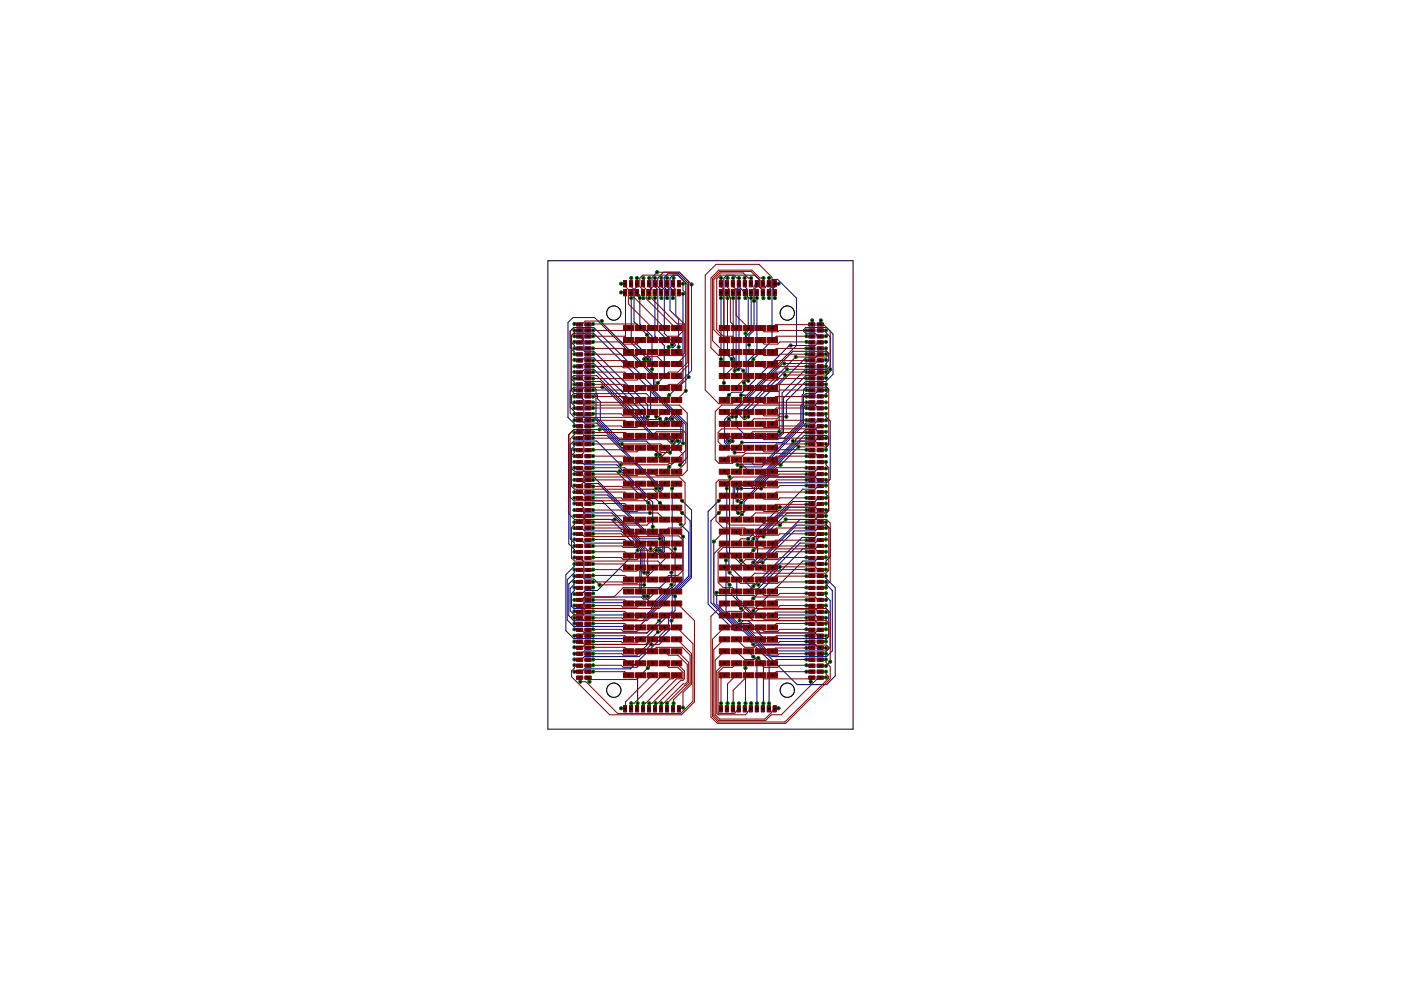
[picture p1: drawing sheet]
<svg xmlns="http://www.w3.org/2000/svg" width="297mm" height="210mm" viewBox="0 0 297 210" stroke-linecap="round" stroke-linejoin="round" font-family="sans-serif">
<g fill="none" stroke="#000" stroke-width=".21">
<path d="M132.5 59.9v.5M133.8 59.9v.5M135.1 59.9v.5M136.3 59.9v.5M137.6 59.9v.5M138.9 59.9v.5M140.1 59.9v.5M141.4 59.9v.5M142.7 59.9v.5M144 59.9v.5M152.8 59.9v.5M154.1 59.9v.5"/>
<path d="M155.4 59.9v.5M156.7 59.9v.5M157.9 59.9v.5M159.2 59.9v.5M160.5 59.9v.5M161.7 59.9v.5M163 59.9v.5M164.3 59.9v.5M122.6 68.8h.5M122.6 70.1h.5M122.6 71.3h.5M122.6 72.6h.5"/>
<path d="M122.6 73.9h.5M122.6 75.1h.5M122.6 76.4h.5M122.6 77.7h.5M122.6 79h.5M122.9 68.5v.5M122.9 69.8v.5M122.9 71.1v.5M122.9 72.3v.6M122.9 73.6v.5M122.9 74.9v.5M122.9 76.2v.5"/>
<path d="M122.9 77.4v.5M122.9 78.7v.5M122.9 80v.5M124.4 68.8h.5M124.4 70.1h.5M124.4 71.3h.5M124.4 72.6h.5M124.4 73.9h.5M124.4 75.1h.5M124.4 76.4h.5M124.4 77.7h.5M124.4 79h.5"/>
<path d="M124.7 68.5v.5M124.7 69.8v.5M124.7 71.1v.5M124.7 72.3v.6M124.7 73.6v.5M124.7 74.9v.5M124.7 76.2v.5M124.7 77.4v.5M124.7 78.7v.5M124.7 80v.5M132.3 60.2h.5M132.3 62.1h.5"/>
<path d="M132.5 61.8v.5M133.5 60.2h.5M133.5 62.1h.5M133.8 61.8v.5M134.8 60.2h.5M134.8 62.1h.5M135.1 61.8v.5M136.1 60.2h.5M136.1 62.1h.5M136.3 61.8v.5M137.4 60.2h.5M137.4 62.1h.5"/>
<path d="M137.6 61.8v.5M138.6 60.2h.5M138.6 62.1h.5M138.9 61.8v.5M139.9 60.2h.5M139.9 62.1h.5M140.1 61.8v.5M141.2 60.2h.5M141.2 62.1h.5M141.4 61.8v.5M142.4 60.2h.5M142.4 62.1h.5"/>
<path d="M142.7 61.8v.5M143.7 60.2h.5M143.7 62.1h.5M144 61.8v.5M152.6 60.2h.5M152.6 62.1h.5M152.8 61.8v.5M153.9 60.2h.5M153.9 62.1h.5M154.1 61.8v.5M155.1 60.2h.5M155.1 62.1h.5"/>
<path d="M155.4 61.8v.5M156.4 60.2h.5M156.4 62.1h.5M156.7 61.8v.5M157.7 60.2h.5M157.7 62.1h.5M157.9 61.8v.5M158.9 60.2h.5M158.9 62.1h.5M159.2 61.8v.5M160.2 60.2h.5M160.2 62.1h.5"/>
<path d="M160.5 61.8v.5M161.5 60.2h.5M161.5 62.1h.5M161.7 61.8v.5M162.8 60.2h.5M162.8 62.1h.5M163 61.8v.5M164 60.2h.5M164 62.1h.5M164.3 61.8v.5M171.9 68.8h.5M171.9 70.1h.5"/>
<path d="M171.9 71.3h.5M171.9 72.6h.5M171.9 73.9h.5M171.9 75.1h.5M171.9 76.4h.5M171.9 77.7h.5M171.9 79h.5M172.1 68.5v.5M172.1 69.8v.5M172.1 71.1v.5M172.1 72.3v.6M172.1 73.6v.5"/>
<path d="M172.1 74.9v.5M172.1 76.2v.5M172.1 77.4v.5M172.1 78.7v.5M172.1 80v.5M173.7 68.8h.5M173.7 70.1h.5M173.7 71.3h.5M173.7 72.6h.5M173.7 73.9h.5M173.7 75.1h.5M173.7 76.4h.5"/>
<path d="M173.7 77.7h.5M173.7 79h.5M173.9 68.5v.5M173.9 69.8v.5M173.9 71.1v.5M173.9 72.3v.6M173.9 73.6v.5M173.9 74.9v.5M173.9 76.2v.5M173.9 77.4v.5M173.9 78.7v.5M173.9 80v.5"/>
<path d="M122.6 80.2h.5M122.6 81.5h.5M122.6 82.8h.5M122.6 84h.5M122.6 85.3h.5M122.6 86.6h.5M122.6 87.8h.5M122.6 89.1h.5M122.6 90.4h.5M122.6 91.7h.5M122.6 92.9h.5M122.6 94.2h.5"/>
<path d="M122.6 95.4h.5M122.6 96.7h.5M122.6 98h.5M122.6 99.3h.5M122.9 81.2v.5M122.9 82.5v.5M122.9 83.8v.5M122.9 85v.6M122.9 86.3v.5M122.9 87.6v.5M122.9 88.9v.5M122.9 90.1v.5"/>
<path d="M122.9 91.4v.5M122.9 92.7v.5M122.9 93.9v.5M122.9 95.2v.5M122.9 96.5v.5M122.9 97.7v.5M122.9 99v.5M124.4 80.2h.5M124.4 81.5h.5M124.4 82.8h.5M124.4 84h.5M124.4 85.3h.5"/>
<path d="M124.4 86.6h.5M124.4 87.8h.5M124.4 89.1h.5M124.4 90.4h.5M124.4 91.7h.5M124.4 92.9h.5M124.4 94.2h.5M124.4 95.4h.5M124.4 96.7h.5M124.4 98h.5M124.4 99.3h.5M124.7 81.2v.5"/>
<path d="M124.7 82.5v.5M124.7 83.8v.5M124.7 85v.6M124.7 86.3v.5M124.7 87.6v.5M124.7 88.9v.5M124.7 90.1v.5M124.7 91.4v.5M124.7 92.7v.5M124.7 93.9v.5M124.7 95.2v.5M124.7 96.5v.5"/>
<path d="M124.7 97.7v.5M124.7 99v.5M171.9 80.2h.5M171.9 81.5h.5M171.9 82.8h.5M171.9 84h.5M171.9 85.3h.5M171.9 86.6h.5M171.9 87.8h.5M171.9 89.1h.5M171.9 90.4h.5M171.9 91.7h.5"/>
<path d="M171.9 92.9h.5M171.9 94.2h.5M171.9 95.4h.5M171.9 96.7h.5M171.9 98h.5M171.9 99.3h.5M172.1 81.2v.5M172.1 82.5v.5M172.1 83.8v.5M172.1 85v.6M172.1 86.3v.5M172.1 87.6v.5"/>
<path d="M172.1 88.9v.5M172.1 90.1v.5M172.1 91.4v.5M172.1 92.7v.5M172.1 93.9v.5M172.1 95.2v.5M172.1 96.5v.5M172.1 97.7v.5M172.1 99v.5M173.7 80.2h.5M173.7 81.5h.5M173.7 82.8h.5"/>
<path d="M173.7 84h.5M173.7 85.3h.5M173.7 86.6h.5M173.7 87.8h.5M173.7 89.1h.5M173.7 90.4h.5M173.7 91.7h.5M173.7 92.9h.5M173.7 94.2h.5M173.7 95.4h.5M173.7 96.7h.5M173.7 98h.5"/>
<path d="M173.7 99.3h.5M173.9 81.2v.5M173.9 82.5v.5M173.9 83.8v.5M173.9 85v.6M173.9 86.3v.5M173.9 87.6v.5M173.9 88.9v.5M173.9 90.1v.5M173.9 91.4v.5M173.9 92.7v.5M173.9 93.9v.5"/>
<path d="M173.9 95.2v.5M173.9 96.5v.5M173.9 97.7v.5M173.9 99v.5M122.6 100.5h.5M122.6 101.8h.5M122.6 103.1h.5M122.6 104.3h.5M122.6 105.6h.5M122.6 106.9h.5M122.6 108.1h.5M122.6 109.4h.5"/>
<path d="M122.6 110.7h.5M122.6 112h.5M122.6 113.2h.5M122.6 114.5h.5M122.6 119.6h.5M122.6 118.3h.5M122.6 117h.5M122.6 115.8h.5M122.9 100.3v.5M122.9 101.5v.5M122.9 102.8v.5M122.9 104.1v.5"/>
<path d="M122.9 105.3v.6M122.9 106.6v.5M122.9 107.9v.5M122.9 109.2v.5M122.9 110.4v.5M122.9 111.7v.5M122.9 113v.5M122.9 114.2v.5M122.9 115.5v.5M122.9 116.8v.5M122.9 118v.6M122.9 119.3v.5"/>
<path d="M124.4 100.5h.5M124.4 101.8h.5M124.4 103.1h.5M124.4 104.3h.5M124.4 105.6h.5M124.4 106.9h.5M124.4 108.1h.5M124.4 109.4h.5M124.4 110.7h.5M124.4 112h.5M124.4 113.2h.5M124.4 114.5h.5"/>
<path d="M124.4 119.6h.5M124.4 118.3h.5M124.4 117h.5M124.4 115.8h.5M124.7 100.3v.5M124.7 101.5v.5M124.7 102.8v.5M124.7 104.1v.5M124.7 105.3v.6M124.7 106.6v.5M124.7 107.9v.5M124.7 109.2v.5"/>
<path d="M124.7 110.4v.5M124.7 111.7v.5M124.7 113v.5M124.7 114.2v.5M124.7 115.5v.5M124.7 116.8v.5M124.7 118v.6M124.7 119.3v.5M171.9 100.5h.5M171.9 101.8h.5M171.9 103.1h.5M171.9 104.3h.5"/>
<path d="M171.9 105.6h.5M171.9 106.9h.5M171.9 108.1h.5M171.9 109.4h.5M171.9 110.7h.5M171.9 112h.5M171.9 113.2h.5M171.9 114.5h.5M171.9 119.6h.5M171.9 118.3h.5M171.9 117h.5M171.9 115.8h.5"/>
<path d="M172.1 100.3v.5M172.1 101.5v.5M172.1 102.8v.5M172.1 104.1v.5M172.1 105.3v.6M172.1 106.6v.5M172.1 107.9v.5M172.1 109.2v.5M172.1 110.4v.5M172.1 111.7v.5M172.1 113v.5M172.1 114.2v.5"/>
<path d="M172.1 115.5v.5M172.1 116.8v.5M172.1 118v.6M172.1 119.3v.5M173.7 100.5h.5M173.7 101.8h.5M173.7 103.1h.5M173.7 104.3h.5M173.7 105.6h.5M173.7 106.9h.5M173.7 108.1h.5M173.7 109.4h.5"/>
<path d="M173.7 110.7h.5M173.7 112h.5M173.7 113.2h.5M173.7 114.5h.5M173.7 119.6h.5M173.7 118.3h.5M173.7 117h.5M173.7 115.8h.5M173.9 100.3v.5M173.9 101.5v.5M173.9 102.8v.5M173.9 104.1v.5"/>
<path d="M173.9 105.3v.6M173.9 106.6v.5M173.9 107.9v.5M173.9 109.2v.5M173.9 110.4v.5M173.9 111.7v.5M173.9 113v.5M173.9 114.2v.5M173.9 115.5v.5M173.9 116.8v.5M173.9 118v.6M173.9 119.3v.5"/>
<path d="M122.6 129.7h.5M122.6 131h.5M122.6 132.3h.5M122.6 133.5h.5M122.6 134.8h.5M122.6 136.1h.5M122.6 137.3h.5M122.6 138.6h.5M122.6 139.9h.5M122.6 128.5h.5M122.6 127.2h.5M122.6 125.9h.5"/>
<path d="M122.6 124.7h.5M122.6 123.4h.5M122.6 122.1h.5M122.6 120.8h.5M122.9 120.6v.5M122.9 121.9v.5M122.9 123.1v.5M122.9 124.4v.5M122.9 125.7v.5M122.9 126.9v.5M122.9 128.2v.5M122.9 129.5v.5"/>
<path d="M122.9 130.7v.6M122.9 132v.5M122.9 133.3v.5M122.9 134.5v.5M122.9 135.8v.5M122.9 137.1v.5M122.9 138.3v.6M122.9 139.6v.5M124.4 129.7h.5M124.4 131h.5M124.4 132.3h.5M124.4 133.5h.5"/>
<path d="M124.4 134.8h.5M124.4 136.1h.5M124.4 137.3h.5M124.4 138.6h.5M124.4 139.9h.5M124.4 128.5h.5M124.4 127.2h.5M124.4 125.9h.5M124.4 124.7h.5M124.4 123.4h.5M124.4 122.1h.5M124.4 120.8h.5"/>
<path d="M124.7 120.6v.5M124.7 121.9v.5M124.7 123.1v.5M124.7 124.4v.5M124.7 125.7v.5M124.7 126.9v.5M124.7 128.2v.5M124.7 129.5v.5M124.7 130.7v.6M124.7 132v.5M124.7 133.3v.5M124.7 134.5v.5"/>
<path d="M124.7 135.8v.5M124.7 137.1v.5M124.7 138.3v.6M124.7 139.6v.5M171.9 129.7h.5M171.9 131h.5M171.9 132.3h.5M171.9 133.5h.5M171.9 134.8h.5M171.9 136.1h.5M171.9 137.3h.5M171.9 138.6h.5"/>
<path d="M171.9 139.9h.5M171.9 128.5h.5M171.9 127.2h.5M171.9 125.9h.5M171.9 124.7h.5M171.9 123.4h.5M171.9 122.1h.5M171.9 120.8h.5M172.1 120.6v.5M172.1 121.9v.5M172.1 123.1v.5M172.1 124.4v.5"/>
<path d="M172.1 125.7v.5M172.1 126.9v.5M172.1 128.2v.5M172.1 129.5v.5M172.1 130.7v.6M172.1 132v.5M172.1 133.3v.5M172.1 134.5v.5M172.1 135.8v.5M172.1 137.1v.5M172.1 138.3v.6M172.1 139.6v.5"/>
<path d="M173.7 129.7h.5M173.7 131h.5M173.7 132.3h.5M173.7 133.5h.5M173.7 134.8h.5M173.7 136.1h.5M173.7 137.3h.5M173.7 138.6h.5M173.7 139.9h.5M173.7 128.5h.5M173.7 127.2h.5M173.7 125.9h.5"/>
<path d="M173.7 124.7h.5M173.7 123.4h.5M173.7 122.1h.5M173.7 120.8h.5M173.9 120.6v.5M173.9 121.9v.5M173.9 123.1v.5M173.9 124.4v.5M173.9 125.7v.5M173.9 126.9v.5M173.9 128.2v.5M173.9 129.5v.5"/>
<path d="M173.9 130.7v.6M173.9 132v.5M173.9 133.3v.5M173.9 134.5v.5M173.9 135.8v.5M173.9 137.1v.5M173.9 138.3v.6M173.9 139.6v.5M122.6 141.1h.5M122.6 142.4h.5M122.6 143.7h.5M122.9 140.9v.5"/>
<path d="M122.9 142.2v.5M122.9 143.4v.5M124.4 141.1h.5M124.4 142.4h.5M124.4 143.7h.5M124.7 140.9v.5M124.7 142.2v.5M124.7 143.4v.5M132.3 150.3h.5M132.5 150v.5M133.5 150.3h.5M133.8 150v.5"/>
<path d="M134.8 150.3h.5M135.1 150v.5M136.1 150.3h.5M136.3 150v.5M137.4 150.3h.5M137.6 150v.5M138.6 150.3h.5M138.9 150v.5M139.9 150.3h.5M140.1 150v.5M141.2 150.3h.5M141.4 150v.5"/>
<path d="M142.4 150.3h.5M142.7 150v.5M143.7 150.3h.5M144 150v.5M152.6 150.3h.5M152.8 150v.5M153.9 150.3h.5M154.1 150v.5M155.1 150.3h.5M155.4 150v.5M156.4 150.3h.5M156.7 150v.5"/>
<path d="M157.7 150.3h.5M157.9 150v.5M158.9 150.3h.5M159.2 150v.5M160.2 150.3h.5M160.5 150v.5M161.5 150.3h.5M161.7 150v.5M162.8 150.3h.5M163 150v.5M164 150.3h.5M164.3 150v.5"/>
<path d="M171.9 141.1h.5M171.9 142.4h.5M171.9 143.7h.5M172.1 140.9v.5M172.1 142.2v.5M172.1 143.4v.5M173.7 141.1h.5M173.7 142.4h.5M173.7 143.7h.5M173.9 140.9v.5M173.9 142.2v.5M173.9 143.4v.5"/>
</g>
<g fill="#000080" stroke="#000080" stroke-width=".21">
<path d="M122.3 68.5h1.2v.6h-1.2z" fill-rule="evenodd"/>
<path d="M122.3 69.8h1.2v.6h-1.2z" fill-rule="evenodd"/>
<path d="M122.3 71h1.2v.6h-1.2z" fill-rule="evenodd"/>
<path d="M122.3 72.3h1.2v.6h-1.2z" fill-rule="evenodd"/>
<path d="M122.3 73.6h1.2v.6h-1.2z" fill-rule="evenodd"/>
<path d="M122.3 74.8h1.2v.7h-1.2z" fill-rule="evenodd"/>
<path d="M122.3 76.1h1.2v.6h-1.2z" fill-rule="evenodd"/>
<path d="M122.3 77.4h1.2v.6h-1.2z" fill-rule="evenodd"/>
<path d="M122.3 78.6h1.2v.7h-1.2z" fill-rule="evenodd"/>
<path d="M122.3 79.9h1.2v.6h-1.2z" fill-rule="evenodd"/>
<path d="M122.3 81.2h1.2v.6h-1.2z" fill-rule="evenodd"/>
<path d="M122.3 82.5h1.2v.6h-1.2z" fill-rule="evenodd"/>
<path d="M122.3 83.7h1.2v.6h-1.2z" fill-rule="evenodd"/>
<path d="M122.3 85h1.2v.6h-1.2z" fill-rule="evenodd"/>
<path d="M122.3 86.3h1.2v.6h-1.2z" fill-rule="evenodd"/>
<path d="M122.3 87.5h1.2v.7h-1.2z" fill-rule="evenodd"/>
<path d="M122.3 88.8h1.2v.6h-1.2z" fill-rule="evenodd"/>
<path d="M122.3 90.1h1.2v.6h-1.2z" fill-rule="evenodd"/>
<path d="M122.3 91.3h1.2v.7h-1.2z" fill-rule="evenodd"/>
<path d="M122.3 92.6h1.2v.6h-1.2z" fill-rule="evenodd"/>
<path d="M122.3 93.9h1.2v.6h-1.2z" fill-rule="evenodd"/>
<path d="M122.3 95.1h1.2v.6h-1.2z" fill-rule="evenodd"/>
<path d="M122.3 96.4h1.2v.6h-1.2z" fill-rule="evenodd"/>
<path d="M122.3 97.7h1.2v.6h-1.2z" fill-rule="evenodd"/>
<path d="M122.3 98.9h1.2v.7h-1.2z" fill-rule="evenodd"/>
<path d="M122.3 100.2h1.2v.6h-1.2z" fill-rule="evenodd"/>
<path d="M122.3 101.5h1.2v.6h-1.2z" fill-rule="evenodd"/>
<path d="M122.3 102.8h1.2v.6h-1.2z" fill-rule="evenodd"/>
<path d="M122.3 104h1.2v.6h-1.2z" fill-rule="evenodd"/>
<path d="M122.3 105.3h1.2v.6h-1.2z" fill-rule="evenodd"/>
<path d="M122.3 106.6h1.2v.6h-1.2z" fill-rule="evenodd"/>
<path d="M122.3 107.8h1.2v.6h-1.2z" fill-rule="evenodd"/>
<path d="M122.3 109.1h1.2v.6h-1.2z" fill-rule="evenodd"/>
<path d="M122.3 110.4h1.2v.6h-1.2z" fill-rule="evenodd"/>
<path d="M122.3 111.6h1.2v.7h-1.2z" fill-rule="evenodd"/>
<path d="M122.3 112.9h1.2v.6h-1.2z" fill-rule="evenodd"/>
<path d="M122.3 114.2h1.2v.6h-1.2z" fill-rule="evenodd"/>
<path d="M122.3 129.4h1.2v.6h-1.2z" fill-rule="evenodd"/>
<path d="M122.3 130.7h1.2v.6h-1.2z" fill-rule="evenodd"/>
<path d="M122.3 132h1.2v.6h-1.2z" fill-rule="evenodd"/>
<path d="M122.3 133.2h1.2v.6h-1.2z" fill-rule="evenodd"/>
<path d="M122.3 134.5h1.2v.6h-1.2z" fill-rule="evenodd"/>
<path d="M122.3 135.8h1.2v.6h-1.2z" fill-rule="evenodd"/>
<path d="M122.3 137h1.2v.6h-1.2z" fill-rule="evenodd"/>
<path d="M122.3 138.3h1.2v.6h-1.2z" fill-rule="evenodd"/>
<path d="M122.3 139.6h1.2v.6h-1.2z" fill-rule="evenodd"/>
<path d="M122.3 140.8h1.2v.6h-1.2z" fill-rule="evenodd"/>
<path d="M122.3 142.1h1.2v.6h-1.2z" fill-rule="evenodd"/>
<path d="M122.3 143.4h1.2v.6h-1.2z" fill-rule="evenodd"/>
<path d="M122.3 128.2h1.2v.6h-1.2z" fill-rule="evenodd"/>
<path d="M122.3 126.9h1.2v.6h-1.2z" fill-rule="evenodd"/>
<path d="M122.3 125.6h1.2v.6h-1.2z" fill-rule="evenodd"/>
<path d="M122.3 124.3h1.2v.7h-1.2z" fill-rule="evenodd"/>
<path d="M122.3 123.1h1.2v.6h-1.2z" fill-rule="evenodd"/>
<path d="M122.3 121.8h1.2v.6h-1.2z" fill-rule="evenodd"/>
<path d="M122.3 120.5h1.2v.6h-1.2z" fill-rule="evenodd"/>
<path d="M122.3 119.3h1.2v.6h-1.2z" fill-rule="evenodd"/>
<path d="M122.3 118h1.2v.6h-1.2z" fill-rule="evenodd"/>
<path d="M122.3 116.7h1.2v.6h-1.2z" fill-rule="evenodd"/>
<path d="M122.3 115.5h1.2v.6h-1.2z" fill-rule="evenodd"/>
<path d="M124 68.5h1.3v.6h-1.3z" fill-rule="evenodd"/>
<path d="M124 69.8h1.3v.6h-1.3z" fill-rule="evenodd"/>
<path d="M124 71h1.3v.6h-1.3z" fill-rule="evenodd"/>
<path d="M124 72.3h1.3v.6h-1.3z" fill-rule="evenodd"/>
<path d="M124 73.6h1.3v.6h-1.3z" fill-rule="evenodd"/>
<path d="M124 74.8h1.3v.7h-1.3z" fill-rule="evenodd"/>
<path d="M124 76.1h1.3v.6h-1.3z" fill-rule="evenodd"/>
<path d="M124 77.4h1.3v.6h-1.3z" fill-rule="evenodd"/>
<path d="M124 78.6h1.3v.7h-1.3z" fill-rule="evenodd"/>
<path d="M124 79.9h1.3v.6h-1.3z" fill-rule="evenodd"/>
<path d="M124 81.2h1.3v.6h-1.3z" fill-rule="evenodd"/>
<path d="M124 82.5h1.3v.6h-1.3z" fill-rule="evenodd"/>
<path d="M124 83.7h1.3v.6h-1.3z" fill-rule="evenodd"/>
<path d="M124 85h1.3v.6h-1.3z" fill-rule="evenodd"/>
<path d="M124 86.3h1.3v.6h-1.3z" fill-rule="evenodd"/>
<path d="M124 87.5h1.3v.7h-1.3z" fill-rule="evenodd"/>
<path d="M124 88.8h1.3v.6h-1.3z" fill-rule="evenodd"/>
<path d="M124 90.1h1.3v.6h-1.3z" fill-rule="evenodd"/>
<path d="M124 91.3h1.3v.7h-1.3z" fill-rule="evenodd"/>
<path d="M124 92.6h1.3v.6h-1.3z" fill-rule="evenodd"/>
<path d="M124 93.9h1.3v.6h-1.3z" fill-rule="evenodd"/>
<path d="M124 95.1h1.3v.6h-1.3z" fill-rule="evenodd"/>
<path d="M124 96.4h1.3v.6h-1.3z" fill-rule="evenodd"/>
<path d="M124 97.7h1.3v.6h-1.3z" fill-rule="evenodd"/>
<path d="M124 98.9h1.3v.7h-1.3z" fill-rule="evenodd"/>
<path d="M124 100.2h1.3v.6h-1.3z" fill-rule="evenodd"/>
<path d="M124 101.5h1.3v.6h-1.3z" fill-rule="evenodd"/>
<path d="M124 102.8h1.3v.6h-1.3z" fill-rule="evenodd"/>
<path d="M124 104h1.3v.6h-1.3z" fill-rule="evenodd"/>
<path d="M124 105.3h1.3v.6h-1.3z" fill-rule="evenodd"/>
<path d="M124 106.6h1.3v.6h-1.3z" fill-rule="evenodd"/>
<path d="M124 107.8h1.3v.6h-1.3z" fill-rule="evenodd"/>
<path d="M124 109.1h1.3v.6h-1.3z" fill-rule="evenodd"/>
<path d="M124 110.4h1.3v.6h-1.3z" fill-rule="evenodd"/>
<path d="M124 111.6h1.3v.7h-1.3z" fill-rule="evenodd"/>
<path d="M124 112.9h1.3v.6h-1.3z" fill-rule="evenodd"/>
<path d="M124 114.2h1.3v.6h-1.3z" fill-rule="evenodd"/>
<path d="M124 115.5h1.3v.6h-1.3z" fill-rule="evenodd"/>
<path d="M124 116.7h1.3v.6h-1.3z" fill-rule="evenodd"/>
<path d="M124 118h1.3v.6h-1.3z" fill-rule="evenodd"/>
<path d="M124 119.3h1.3v.6h-1.3z" fill-rule="evenodd"/>
<path d="M124 120.5h1.3v.6h-1.3z" fill-rule="evenodd"/>
<path d="M124 121.8h1.3v.6h-1.3z" fill-rule="evenodd"/>
<path d="M124 123.1h1.3v.6h-1.3z" fill-rule="evenodd"/>
<path d="M124 124.3h1.3v.7h-1.3z" fill-rule="evenodd"/>
<path d="M124 125.6h1.3v.6h-1.3z" fill-rule="evenodd"/>
<path d="M124 126.9h1.3v.6h-1.3z" fill-rule="evenodd"/>
<path d="M124 128.2h1.3v.6h-1.3z" fill-rule="evenodd"/>
<path d="M124 129.4h1.3v.6h-1.3z" fill-rule="evenodd"/>
<path d="M124 130.7h1.3v.6h-1.3z" fill-rule="evenodd"/>
<path d="M124 132h1.3v.6h-1.3z" fill-rule="evenodd"/>
<path d="M124 133.2h1.3v.6h-1.3z" fill-rule="evenodd"/>
<path d="M124 134.5h1.3v.6h-1.3z" fill-rule="evenodd"/>
<path d="M124 135.8h1.3v.6h-1.3z" fill-rule="evenodd"/>
<path d="M124 137h1.3v.6h-1.3z" fill-rule="evenodd"/>
<path d="M124 138.3h1.3v.6h-1.3z" fill-rule="evenodd"/>
<path d="M124 139.6h1.3v.6h-1.3z" fill-rule="evenodd"/>
<path d="M124 140.8h1.3v.6h-1.3z" fill-rule="evenodd"/>
<path d="M124 142.1h1.3v.6h-1.3z" fill-rule="evenodd"/>
<path d="M124 143.4h1.3v.6h-1.3z" fill-rule="evenodd"/>
<path d="M171.5 68.5h1.3v.6h-1.3z" fill-rule="evenodd"/>
<path d="M171.5 69.8h1.3v.6h-1.3z" fill-rule="evenodd"/>
<path d="M171.5 71h1.3v.6h-1.3z" fill-rule="evenodd"/>
<path d="M171.5 72.3h1.3v.6h-1.3z" fill-rule="evenodd"/>
<path d="M171.5 73.6h1.3v.6h-1.3z" fill-rule="evenodd"/>
<path d="M171.5 74.8h1.3v.7h-1.3z" fill-rule="evenodd"/>
<path d="M171.5 76.1h1.3v.6h-1.3z" fill-rule="evenodd"/>
<path d="M171.5 77.4h1.3v.6h-1.3z" fill-rule="evenodd"/>
<path d="M171.5 78.6h1.3v.7h-1.3z" fill-rule="evenodd"/>
<path d="M171.5 79.9h1.3v.6h-1.3z" fill-rule="evenodd"/>
<path d="M171.5 81.2h1.3v.6h-1.3z" fill-rule="evenodd"/>
<path d="M171.5 82.5h1.3v.6h-1.3z" fill-rule="evenodd"/>
<path d="M171.5 83.7h1.3v.6h-1.3z" fill-rule="evenodd"/>
<path d="M171.5 85h1.3v.6h-1.3z" fill-rule="evenodd"/>
<path d="M171.5 86.3h1.3v.6h-1.3z" fill-rule="evenodd"/>
<path d="M171.5 87.5h1.3v.7h-1.3z" fill-rule="evenodd"/>
<path d="M171.5 88.8h1.3v.6h-1.3z" fill-rule="evenodd"/>
<path d="M171.5 90.1h1.3v.6h-1.3z" fill-rule="evenodd"/>
<path d="M171.5 91.3h1.3v.7h-1.3z" fill-rule="evenodd"/>
<path d="M171.5 92.6h1.3v.6h-1.3z" fill-rule="evenodd"/>
<path d="M171.5 93.9h1.3v.6h-1.3z" fill-rule="evenodd"/>
<path d="M171.5 95.1h1.3v.6h-1.3z" fill-rule="evenodd"/>
<path d="M171.5 96.4h1.3v.6h-1.3z" fill-rule="evenodd"/>
<path d="M171.5 97.7h1.3v.6h-1.3z" fill-rule="evenodd"/>
<path d="M171.5 98.9h1.3v.7h-1.3z" fill-rule="evenodd"/>
<path d="M171.5 100.2h1.3v.6h-1.3z" fill-rule="evenodd"/>
<path d="M171.5 101.5h1.3v.6h-1.3z" fill-rule="evenodd"/>
<path d="M171.5 102.8h1.3v.6h-1.3z" fill-rule="evenodd"/>
<path d="M171.5 104h1.3v.6h-1.3z" fill-rule="evenodd"/>
<path d="M171.5 105.3h1.3v.6h-1.3z" fill-rule="evenodd"/>
<path d="M171.5 106.6h1.3v.6h-1.3z" fill-rule="evenodd"/>
<path d="M171.5 107.8h1.3v.6h-1.3z" fill-rule="evenodd"/>
<path d="M171.5 109.1h1.3v.6h-1.3z" fill-rule="evenodd"/>
<path d="M171.5 110.4h1.3v.6h-1.3z" fill-rule="evenodd"/>
<path d="M171.5 111.6h1.3v.7h-1.3z" fill-rule="evenodd"/>
<path d="M171.5 112.9h1.3v.6h-1.3z" fill-rule="evenodd"/>
<path d="M171.5 114.2h1.3v.6h-1.3z" fill-rule="evenodd"/>
<path d="M171.5 115.5h1.3v.6h-1.3z" fill-rule="evenodd"/>
<path d="M171.5 116.7h1.3v.6h-1.3z" fill-rule="evenodd"/>
<path d="M171.5 118h1.3v.6h-1.3z" fill-rule="evenodd"/>
<path d="M171.5 119.3h1.3v.6h-1.3z" fill-rule="evenodd"/>
<path d="M171.5 120.5h1.3v.6h-1.3z" fill-rule="evenodd"/>
<path d="M171.5 121.8h1.3v.6h-1.3z" fill-rule="evenodd"/>
<path d="M171.5 123.1h1.3v.6h-1.3z" fill-rule="evenodd"/>
<path d="M171.5 124.3h1.3v.7h-1.3z" fill-rule="evenodd"/>
<path d="M171.5 125.6h1.3v.6h-1.3z" fill-rule="evenodd"/>
<path d="M171.5 126.9h1.3v.6h-1.3z" fill-rule="evenodd"/>
<path d="M171.5 128.2h1.3v.6h-1.3z" fill-rule="evenodd"/>
<path d="M171.5 129.4h1.3v.6h-1.3z" fill-rule="evenodd"/>
<path d="M171.5 130.7h1.3v.6h-1.3z" fill-rule="evenodd"/>
<path d="M171.5 132h1.3v.6h-1.3z" fill-rule="evenodd"/>
<path d="M171.5 133.2h1.3v.6h-1.3z" fill-rule="evenodd"/>
<path d="M171.5 134.5h1.3v.6h-1.3z" fill-rule="evenodd"/>
<path d="M171.5 135.8h1.3v.6h-1.3z" fill-rule="evenodd"/>
<path d="M171.5 137h1.3v.6h-1.3z" fill-rule="evenodd"/>
<path d="M171.5 138.3h1.3v.6h-1.3z" fill-rule="evenodd"/>
<path d="M171.5 139.6h1.3v.6h-1.3z" fill-rule="evenodd"/>
<path d="M171.5 140.8h1.3v.6h-1.3z" fill-rule="evenodd"/>
<path d="M171.5 142.1h1.3v.6h-1.3z" fill-rule="evenodd"/>
<path d="M171.5 143.4h1.3v.6h-1.3z" fill-rule="evenodd"/>
<path d="M173.3 68.5h1.2v.6h-1.2z" fill-rule="evenodd"/>
<path d="M173.3 69.8h1.2v.6h-1.2z" fill-rule="evenodd"/>
<path d="M173.3 71h1.2v.6h-1.2z" fill-rule="evenodd"/>
<path d="M173.3 72.3h1.2v.6h-1.2z" fill-rule="evenodd"/>
<path d="M173.3 73.6h1.2v.6h-1.2z" fill-rule="evenodd"/>
<path d="M173.3 74.8h1.2v.7h-1.2z" fill-rule="evenodd"/>
<path d="M173.3 76.1h1.2v.6h-1.2z" fill-rule="evenodd"/>
<path d="M173.3 77.4h1.2v.6h-1.2z" fill-rule="evenodd"/>
<path d="M173.3 78.6h1.2v.7h-1.2z" fill-rule="evenodd"/>
<path d="M173.3 79.9h1.2v.6h-1.2z" fill-rule="evenodd"/>
<path d="M173.3 81.2h1.2v.6h-1.2z" fill-rule="evenodd"/>
<path d="M173.3 82.5h1.2v.6h-1.2z" fill-rule="evenodd"/>
<path d="M173.3 83.7h1.2v.6h-1.2z" fill-rule="evenodd"/>
<path d="M173.3 85h1.2v.6h-1.2z" fill-rule="evenodd"/>
<path d="M173.3 86.3h1.2v.6h-1.2z" fill-rule="evenodd"/>
<path d="M173.3 87.5h1.2v.7h-1.2z" fill-rule="evenodd"/>
<path d="M173.3 88.8h1.2v.6h-1.2z" fill-rule="evenodd"/>
<path d="M173.3 90.1h1.2v.6h-1.2z" fill-rule="evenodd"/>
<path d="M173.3 91.3h1.2v.7h-1.2z" fill-rule="evenodd"/>
<path d="M173.3 92.6h1.2v.6h-1.2z" fill-rule="evenodd"/>
<path d="M173.3 93.9h1.2v.6h-1.2z" fill-rule="evenodd"/>
<path d="M173.3 95.1h1.2v.6h-1.2z" fill-rule="evenodd"/>
<path d="M173.3 96.4h1.2v.6h-1.2z" fill-rule="evenodd"/>
<path d="M173.3 97.7h1.2v.6h-1.2z" fill-rule="evenodd"/>
<path d="M173.3 98.9h1.2v.7h-1.2z" fill-rule="evenodd"/>
<path d="M173.3 100.2h1.2v.6h-1.2z" fill-rule="evenodd"/>
<path d="M173.3 101.5h1.2v.6h-1.2z" fill-rule="evenodd"/>
<path d="M173.3 102.8h1.2v.6h-1.2z" fill-rule="evenodd"/>
<path d="M173.3 104h1.2v.6h-1.2z" fill-rule="evenodd"/>
<path d="M173.3 105.3h1.2v.6h-1.2z" fill-rule="evenodd"/>
<path d="M173.3 106.6h1.2v.6h-1.2z" fill-rule="evenodd"/>
<path d="M173.3 107.8h1.2v.6h-1.2z" fill-rule="evenodd"/>
<path d="M173.3 109.1h1.2v.6h-1.2z" fill-rule="evenodd"/>
<path d="M173.3 110.4h1.2v.6h-1.2z" fill-rule="evenodd"/>
<path d="M173.3 111.6h1.2v.7h-1.2z" fill-rule="evenodd"/>
<path d="M173.3 112.9h1.2v.6h-1.2z" fill-rule="evenodd"/>
<path d="M173.3 114.2h1.2v.6h-1.2z" fill-rule="evenodd"/>
<path d="M173.3 115.5h1.2v.6h-1.2z" fill-rule="evenodd"/>
<path d="M173.3 116.7h1.2v.6h-1.2z" fill-rule="evenodd"/>
<path d="M173.3 118h1.2v.6h-1.2z" fill-rule="evenodd"/>
<path d="M173.3 132h1.2v.6h-1.2z" fill-rule="evenodd"/>
<path d="M173.3 133.2h1.2v.6h-1.2z" fill-rule="evenodd"/>
<path d="M173.3 134.5h1.2v.6h-1.2z" fill-rule="evenodd"/>
<path d="M173.3 135.8h1.2v.6h-1.2z" fill-rule="evenodd"/>
<path d="M173.3 137h1.2v.6h-1.2z" fill-rule="evenodd"/>
<path d="M173.3 138.3h1.2v.6h-1.2z" fill-rule="evenodd"/>
<path d="M173.3 139.6h1.2v.6h-1.2z" fill-rule="evenodd"/>
<path d="M173.3 140.8h1.2v.6h-1.2z" fill-rule="evenodd"/>
<path d="M173.3 142.1h1.2v.6h-1.2z" fill-rule="evenodd"/>
<path d="M173.3 143.4h1.2v.6h-1.2z" fill-rule="evenodd"/>
<path d="M173.3 130.7h1.2v.6h-1.2z" fill-rule="evenodd"/>
<path d="M173.3 129.4h1.2v.6h-1.2z" fill-rule="evenodd"/>
<path d="M173.3 128.2h1.2v.6h-1.2z" fill-rule="evenodd"/>
<path d="M173.3 126.9h1.2v.6h-1.2z" fill-rule="evenodd"/>
<path d="M173.3 125.6h1.2v.6h-1.2z" fill-rule="evenodd"/>
<path d="M173.3 124.3h1.2v.7h-1.2z" fill-rule="evenodd"/>
<path d="M173.3 123.1h1.2v.6h-1.2z" fill-rule="evenodd"/>
<path d="M173.3 121.8h1.2v.6h-1.2z" fill-rule="evenodd"/>
<path d="M173.3 120.5h1.2v.6h-1.2z" fill-rule="evenodd"/>
<path d="M173.3 119.3h1.2v.6h-1.2z" fill-rule="evenodd"/>
<path d="M132.2 59.5h.6v1.3h-.6z" fill-rule="evenodd"/>
<path d="M133.5 59.5h.6v1.3h-.6z" fill-rule="evenodd"/>
<path d="M134.8 59.5h.6v1.3h-.6z" fill-rule="evenodd"/>
<path d="M136 59.5h.6v1.3h-.6z" fill-rule="evenodd"/>
<path d="M137.3 59.5h.6v1.3h-.6z" fill-rule="evenodd"/>
<path d="M138.6 59.5h.6v1.3h-.6z" fill-rule="evenodd"/>
<path d="M139.8 59.5h.7v1.3h-.7z" fill-rule="evenodd"/>
<path d="M141.1 59.5h.6v1.3h-.6z" fill-rule="evenodd"/>
<path d="M142.4 59.5h.6v1.3h-.6z" fill-rule="evenodd"/>
<path d="M143.6 59.5h.7v1.3h-.7z" fill-rule="evenodd"/>
<path d="M132.2 61.4h.6v1.3h-.6z" fill-rule="evenodd"/>
<path d="M133.5 61.4h.6v1.3h-.6z" fill-rule="evenodd"/>
<path d="M134.8 61.4h.6v1.3h-.6z" fill-rule="evenodd"/>
<path d="M136 61.4h.6v1.3h-.6z" fill-rule="evenodd"/>
<path d="M137.3 61.4h.6v1.3h-.6z" fill-rule="evenodd"/>
<path d="M138.6 61.4h.6v1.3h-.6z" fill-rule="evenodd"/>
<path d="M139.8 61.4h.7v1.3h-.7z" fill-rule="evenodd"/>
<path d="M141.1 61.4h.6v1.3h-.6z" fill-rule="evenodd"/>
<path d="M142.4 61.4h.6v1.3h-.6z" fill-rule="evenodd"/>
<path d="M143.6 61.4h.7v1.3h-.7z" fill-rule="evenodd"/>
<path d="M152.5 59.5h.7v1.3h-.7z" fill-rule="evenodd"/>
<path d="M153.8 59.5h.6v1.3h-.6z" fill-rule="evenodd"/>
<path d="M155.1 59.5h.6v1.3h-.6z" fill-rule="evenodd"/>
<path d="M156.3 59.5h.7v1.3h-.7z" fill-rule="evenodd"/>
<path d="M157.6 59.5h.6v1.3h-.6z" fill-rule="evenodd"/>
<path d="M158.9 59.5h.6v1.3h-.6z" fill-rule="evenodd"/>
<path d="M160.2 59.5h.6v1.3h-.6z" fill-rule="evenodd"/>
<path d="M161.4 59.5h.6v1.3h-.6z" fill-rule="evenodd"/>
<path d="M162.7 59.5h.6v1.3h-.6z" fill-rule="evenodd"/>
<path d="M163.9 59.5h.7v1.3h-.7z" fill-rule="evenodd"/>
<path d="M152.5 61.4h.7v1.3h-.7z" fill-rule="evenodd"/>
<path d="M153.8 61.4h.6v1.3h-.6z" fill-rule="evenodd"/>
<path d="M155.1 61.4h.6v1.3h-.6z" fill-rule="evenodd"/>
<path d="M156.3 61.4h.7v1.3h-.7z" fill-rule="evenodd"/>
<path d="M157.6 61.4h.6v1.3h-.6z" fill-rule="evenodd"/>
<path d="M158.9 61.4h.6v1.3h-.6z" fill-rule="evenodd"/>
<path d="M160.2 61.4h.6v1.3h-.6z" fill-rule="evenodd"/>
<path d="M161.4 61.4h.6v1.3h-.6z" fill-rule="evenodd"/>
<path d="M162.7 61.4h.6v1.3h-.6z" fill-rule="evenodd"/>
<path d="M163.9 61.4h.7v1.3h-.7z" fill-rule="evenodd"/>
<path d="M132.2 149.7h.6v1.2h-.6z" fill-rule="evenodd"/>
<path d="M133.5 149.7h.6v1.2h-.6z" fill-rule="evenodd"/>
<path d="M134.8 149.7h.6v1.2h-.6z" fill-rule="evenodd"/>
<path d="M136 149.7h.6v1.2h-.6z" fill-rule="evenodd"/>
<path d="M137.3 149.7h.6v1.2h-.6z" fill-rule="evenodd"/>
<path d="M138.6 149.7h.6v1.2h-.6z" fill-rule="evenodd"/>
<path d="M139.8 149.7h.7v1.2h-.7z" fill-rule="evenodd"/>
<path d="M141.1 149.7h.6v1.2h-.6z" fill-rule="evenodd"/>
<path d="M142.4 149.7h.6v1.2h-.6z" fill-rule="evenodd"/>
<path d="M143.6 149.7h.7v1.2h-.7z" fill-rule="evenodd"/>
<path d="M152.5 149.7h.7v1.2h-.7z" fill-rule="evenodd"/>
<path d="M153.8 149.7h.6v1.2h-.6z" fill-rule="evenodd"/>
<path d="M155.1 149.7h.6v1.2h-.6z" fill-rule="evenodd"/>
<path d="M156.3 149.7h.7v1.2h-.7z" fill-rule="evenodd"/>
<path d="M157.6 149.7h.6v1.2h-.6z" fill-rule="evenodd"/>
<path d="M158.9 149.7h.6v1.2h-.6z" fill-rule="evenodd"/>
<path d="M160.2 149.7h.6v1.2h-.6z" fill-rule="evenodd"/>
<path d="M161.4 149.7h.6v1.2h-.6z" fill-rule="evenodd"/>
<path d="M162.7 149.7h.6v1.2h-.6z" fill-rule="evenodd"/>
<path d="M163.9 149.7h.7v1.2h-.7z" fill-rule="evenodd"/>
</g>
<g fill="none" stroke="#000080" stroke-width=".21">
<path d="M133.8 58.9v1.3M135 58.9v1.9l-.6 .6v6.8l2.8 2.8M136.4 58.9l-.1 1.3M137.6 58.9v1.3M138.9 58.9l.1 2 .5 .5v8.7l3 3M139.3 57.7l-1.1 1.1v2.1a1.42 1.42 0 0 0-.6 1.2v1.1M140.2 58.9v1.9l.6 .6v9.3l2.3 2.3v.3l-.4 .4h-.8l-.1-.1M141.4 58.9v1.9l.6 .6v4.4l1.9 1.8v6M142.8 58.9v1.3h-.1M152.9 58.9v1.3M154.2 58.9v1.3h-.1M155.4 58.9v1.3"/>
<path d="M156.7 58.9v1.3M157.9 58.9v1.3h.2v.7l.4 .5v1.5l.1 .2v7l-.5 .6M159.3 58.9l-.1 1.3M161.9 58.9v1.3h-.2M163.1 58.9l-.1 1.3M121.8 70.1h1.1M121.8 71.3h1.1l.9 .9v2.1l.1 .2h2l11.4 11.4v2.4M121.8 72.5l1.1 .1M121.8 76.3l1.1 .1 .6-.1 .4-.4h2l10.8 10.8v1.8l.5 .4h2.6l.1-.1M121.8 77.7h1.5l.6-.6h2l10.5 10.5v1l.8 .8h3.5l.6-.6M121.8 78.9h1.5l.6-.6h2l10.2 10.2v.3l.9 .9h4.1l.8-.8v-.3l.5-.4h.3l1.6 1.7v3.8l-2.3 2.2M121.8 68.7l1.1 .1"/>
<path d="M122.9 73.9h-1.1v-.6l-.6-.7v-1.5l.4-.4h4.3l12 12v4.4l1.2 1.2M122.9 75.1h-1.1v-.5l-.9-.9v-3.5l.7-.8h4.3l12.3 12.4v1.5l6.6 6.6v4.1M124.7 70.1h1.1M124.7 73.9h1.1M124.7 77.7h1.1M124.7 76.4v.1M124.7 76.5h1.1M125.8 71.3h-1.1M125.8 72.5l-1.1 .1M125.8 75.1h-1.1M125.8 78.9l-1.1 .1M125.8 68.7l-1.1 .1"/>
<path d="M127.6 68.1v.3l11.3 11.3v3.3l6.8 6.9v7.1l-1.5 1.6M131.7 60.2h.8M131.7 62h.8l.1 .1v9.3l4.7 4.8M133.8 62.1v9.8l4.1 4.1v.3l-.4 .5h-.3l-.6-.6M135 60.2h.1M135.1 62.1l.6 .5v6.1l2.5 2.6v7M136.3 62.1l.1 1.1M138.9 62.1v9.2l1.9 2v6.5l-1.3 1.4M140.1 60.2h.1M141.4 60.2h.1M141.4 63.2l-.1-1.8-.5-.5v-2.1l.8-.8h2.3l2.1 2.2v19.8M142.7 63.2v-1.7l-.7-.6v-2l.7-.6h1l1.7 1.7v22.9"/>
<path d="M144 62.1l.2 .2h.6v18.6l-2.9 2.9M144 60.2h.8M146.6 60.3l-2.6-2.6h-3.3l-1.2 1.2v1.9l.6 .6 .1 1.8M152.8 60.2h.1M152.8 62.1l.1 14.1M154.1 62.1h.1v13.1l1 1M155.4 62.1v13.6l.4 .3v2.6M156.7 62.1v15.6l.9 .9M158.1 63.2v-1.1l-1.1-1h-.6l-.3 .3v16.4l.4 .5M159.2 62.1l.1 8.1-1.1 1.1v9.1l-.5 .5v.3M160.5 62.1v12.5l-1.9 1.9v4.2M160.5 60.2l-.6 .4v9.5l-1.1 1v2"/>
<path d="M161.9 63.2v-1.1l-.2-.1v-.5l-.6-.6v-1.5l-1.1-1.1h-5.9l-.6 .6v22.3M163.1 63.2v-1.8l.6-.6v-1.4l.1-.2h1.1l4 4v10.1l-10.6 10.5h-1.2M164.3 62.1v1.1M165.1 60.2h-1v.7l-.4 .5v10.8l-4 4M166.3 77.1h-.3l-10.7 10.6v.6M166.4 79.5v.3l-7.8 7.8v.7M166.9 78.3l-9 9v1M167.6 73.3h-.3l-9.9 9.9h-2.2l-.7 .6M168.7 75.7l-12.6 12.6M171 70.1h1.1M171 71.3h1.1M171 72.5l1.1 .1"/>
<path d="M171 73.9h1.1M171 75.1h1.1M171 77.7h1.1M171 78.9l1.1 .1M172.1 76.4l-1.1 .1M172.2 67.9l-.1 .9M173.9 70.1h1.2v.4l.9 .9v6.9M173.9 77.7h1.2v-.6l.6-.6v-1.6l-.4-.4h-7.2l-14.5 14.4v4.9l2.2 2.1M173.9 73.9h1.2M174 67.9v.8l-.1 .1M175.1 71.3h-1.7l-.6-.6h-2l-.4-.5v-.3l.4-.5h4.5l1.3 1.4v8.6l-1.5 1.5h-4.3l-4.1 4.1v3.3M175.1 72.5l-1.2 .1"/>
<path d="M175.1 75.1l-1.7 .1-.6 .7h-2l-5.6 5.6v10M175.1 76.3l-1.2 .1M175.1 78.9h-1.1l-.1 .2h-.5l-.6 .6h-2l-4.7 4.7v7.4l-.7 .8h-10.7l-.8 .8v.3l.5 .4h.3l.6-.6M121.8 84.1h1.2l.8 .7v3.5l.1 .2h2l5.5 5.6h.4M121.8 89.1h1.5l.6 .6h2.6l13.3 13.3h.3l.4 .4v.3l-.4 .5h-.3l-.7-.6M121.8 80.3h1.5l.6 .6h3.4l11.7 11.7h3.8l.9 .9M121.8 82.7l1.1 .1M121.8 92.9h1.5l.6-.6h4.8l11.2 11.3M121.8 85.3h1.1M121.8 95.4h1.1M121.8 96.7h1.1M121.8 97.9l1.7 .2 .4 .5h6.9l7.1 7.1h1.1l.9 .9"/>
<path d="M121.8 99.2l1.1 .1M122.9 81.5h-1.1v-.5l-.6-.6v-.3l.4-.4h4.9l10.4 10.3h4.4l1.2-1.2M122.9 86.6l-1.1-.1v-.4l-.6-.7v-1.5l.4-.4h4.3l.5 .4v4.6l4.8 5h5.8l2.9 2.9M122.9 87.8l-1.1-.1v-.4l-.9-.9v-3.5l.7-.8h4.3l.5 .4v1l.3 .3v.7l.6 .6v4l4.1 4.1h10.8l.3 .3M122.9 90.4l-1.1-.1v-.4l-1.4-1.4v-20.1l1.1-1.1h4.6l12.5 12.5v3.4l6.8 6.8v5.5l-3.5 3.5M122.9 94.2l-1.1-.1v.5l-.6 .6v4.1l.6 .6h8.8l6.9 6.7M122.9 91.7h-1.1M124.7 80.2l1.1 .1M124.7 81.5h1.1M124.7 92.9h1.1M124.7 84l1.1 .1M124.7 85.3h1.1"/>
<path d="M124.7 89.1h1.1M124.7 91.7h1.1M124.7 96.7h1.1M125.8 82.7l-1.1 .1M125.8 94.1l-1.1 .1M125.8 86.5l-1.1 .1M125.8 87.7l-1.1 .1M125.8 90.3l-1.1 .1M125.8 95.4h-1.1M125.8 97.9l-1.1 .1M125.8 99.2l-1.1 .1M127.1 91.1h-5.5l-1 1.1v23.1l1.2 1.2v.5h1.1"/>
<path d="M127.7 82.1h.3l10.9 10.8h3.8l.4 .5v.6l-3 3h-.3l-.7-.6M131.4 99.9h.3l6.7 6.6v5.2M131.6 98.6l-5.1-5.1h-4.9l-.7 .8v19.9l.9 .9v.7h1.1M168.1 93.5v.3l-8.5 8.6h-3.2l-1 .9v4.4l1.1 1.1M169.3 94.7l-3.8 3.9M171 81.5h1.1M171 82.7l1.1 .1M171 92.9h1.1M171 94.1l1.1 .1M171 85.3h1.1M171 86.5l1.1 .1M171 87.7l1.1 .1"/>
<path d="M171 89.1h1.1M171 90.3l1.1 .1M171 95.4h1.1M171 96.7h1.1M171 97.9l1.1 .1M171 99.2l1.1 .1M172.1 80.2l-1.1 .1M172.1 84l-1.1 .1M172.1 91.7h-1.1M173.9 80.2l1.2-.1v-.4l.6-.6v-.4l-.4-.4h-4.5l-5 5v8.4l-.4 .5h-7.5l-3.4-3.4M173.9 81.5h1.2M173.9 84l1.2-.1v-.4l.6-.6v-.4l-.4-.4h-4.5l-.4 .4v1l-.3 .3v1.9l-.3 .4v3.3l-3.5 3.5h-11.1l-.7 .6"/>
<path d="M173.9 87.8l1.2-.1v.6l.9 1v12.3l-.7 .8h-12.7l-1.2 1.2M173.9 95.4h1.2v-.5l.6-.6v-1.5l-.4-.5h-4.8l-10.6 10.7h-2.9l-.6 .6M173.9 96.7h1.2M175.1 89.1h-1.7l-.6 .6h-2l-9.3 9.3h-4.4M175.1 91.5l-1.2 .2-.5-.2-.4-.4h-2.2l-2.1 2.1v.5l-9 9h-3.2l-.7 .7v2.2l.6 .6M175.1 82.7h-1.1l-.1 .2h-.5l-.6 .6h-2l-.4 .4v2l-.3 .3v3.4l-4.3 4.2h-8.5M175.1 92.9h-1.7l-.6 .6h-3l-10.1 10.1h-2.6M175.1 94.1l-1.2 .1M175.1 85.3h-1.7l-.6 .6h-2l-.4 .5v3.3l-8.7 8.7h-5.2l-.1 .2M175.1 86.5l-1.2 .1M175.1 90.3l-1.2 .1M175.1 99.3h-1.7l-.6 .6h-9l-6.7 6.7"/>
<path d="M175.1 97.9l-1.2 .1M121.8 118.2a1.83 1.83 0 0 1 2 .9v3.5l.1 .2h2l1.2 1.2M121.8 112h1.5l.6 .6h7.8l3.2 3.2h.6l.6 .6-.1 8.7 1.3 1.3M121.8 103l1.1 .1M121.8 104.3h1.5l.6 .6h4.9l8.7 8.7h2.6l.4 .5v2.7l-.4 .5h-.3l-.7-.6M121.8 105.6l1.7 .1 .4 .5h3.7l8.1 8h4.2M121.8 100.5h1.5l.6 .6h2l7.6 7.7h4.3M121.8 108.1h1.5l.6 .7h5.8l6.1 6.1h2.3l1.8 1.8M121.8 101.7l1.7 .2 .6 .6h2.7l10.8 10.8h2.6l.6 .6v3.1l-.6 .6h-1.1l-1.2-1.2M121.8 106.8l1.1 .1M121.8 109.4l1.7 .1 .6 .6h5.5l2.1 2.1h.6l4.3 4.2v5M121.8 114.4l1.5 .1 .6 .6h9.9l.9 1h.7l.4 .4-.1 9 .9 .9"/>
<path d="M121.8 113.2h1.1M122.9 110.7h-1.1M124.7 100.5h1.1M124.7 104.3h1.1M124.7 108.1h1.1M124.7 110.7h1.1M124.7 112h1.1M124.7 115.8h1.1M124.7 119.6h1.1M124.7 103.1h1.1M124.7 101.7h1.1M124.7 101.7v.1"/>
<path d="M125.8 105.6h-1.1M125.8 106.8l-1.1 .1M125.8 109.4h-1.1M125.8 113.2h-1.1M125.8 114.4l-1.1 .1M125.8 118.2l-1.1 .1M125.8 117h-1.1M130.3 110.1h.3l6.7 6.6v4.7M135.2 116.7l-8.5 8.5h-2.6l-.6 .6-1.7 .2M142.5 103.6v13.4l-5.9 5.9v1.1M143.1 116.4v7.6l-5.2 5h-16.3l-.4-.5v-2.7l.6-.6v-.6l1.1 .1M144.3 111.2l1.7 1.7v9.3l-3 3h-.3l-6.4 6.4h-14.7l-1-1.1v-6.7l1.2-1.2v-.4l1.1-.1"/>
<path d="M144.6 106.2l2 1.9v14.4l-3.3 3.3h-.3l-.5 .5v3.3l-5.8 5.8h-15.1l-1.6-1.7v-11.8l1.8-1.9v-.4h1.1M144.6 108.8l1.7 1.6v11.9l-3.2 3.2h-.3l-7.3 7.3h-13.9l-1.3-1.4v-8.5l1.5-1.5v-.6h1.1M144.8 113.8v9.1l-2 2h-.3l-5.5 5.5h-15.2l-.9-.9v-4.7l.9-1v-.4h1.1M151.3 114.9v13.1l4.9 4.8h1.4l5.2 5.2h12.5l.7-.8v-9.9l-.9-.9v-.6l-1.2 .1M152.4 108.8l-1.7 1.6v17.4l5.4 5.3h1.3l6.1 6.1h11.8l1.2-1.2v-12.8l-1.4-1.4v-.4h-1.2M152.4 106.2l-2.3 2.3v19.6l5.7 5.6h1.8l11.4 11.5h6.3l1.8-1.9v-18.7l-2-2v-.4l-1.2-.1M153.9 118.8v10.8l2.6 2.6h2.3l3.2 3.2h13.3l.4-.4v-5.4l-.6-.6v-.6l-1.2 .1M154.1 103.6v13.4l.4 .4v2.5l5.1 5h1l4.8-4.7M154.7 101.1v16l3 3.1h2.3l8.9-8.9h6.4l.7 .8v5.9l-.9 1v.6h-1.2M165.4 107.5l-6.8 6.7M166.6 110.1l-1.2 1.2M171 103l1.1 .1"/>
<path d="M171 100.5h1.1M171 101.7l1.1 .1M171 104.3h1.1M171 105.6h1.1M171 108.1h1.1M171 109.4h1.1M171 112h1.1M171 115.8h1.1M171 113.2h1.1M171 119.6h1.1M171 118.2l1.1 .1M171 117h1.1"/>
<path d="M172.1 110.7h-1.1M172.1 114.5h-1.1M172.1 106.9h-1.1M173.9 101.7h-.5l-.6-.6h-9.7l-5.4 5.4v2.1l-.4 .5M173.9 101.7v.1M173.9 100.5h1.2M173.9 104.3h1.2v.5l.6 .6v2.9l-.4 .5h-8.4l-5 5M173.9 110.7h1.2M175.1 103h-1.1l-.1 .1h-.5l-.6 .6h-2.6l-10.5 10.5M175.1 105.6l-1.7 .1-.6 .6h-4.7l-7.8 7.8v2l-.6 .6M175.1 101.7l-1.2 .1M175.1 113.2l-1.7 .1-.6 .6h-2.7l-10.4 10.4"/>
<path d="M175.1 106.8l-1.2 .1M175.1 109.4l-1.7 .1-.6 .6h-3.2l-9.7 9.8h-1.7l-1.1-1.1M175.1 114.4l-1.7 .1-.6 .6h-3.2l-8.8 8.9M175.1 108.1h-1.7l-.6-.6h-5.5l-6.7 6.7v4.1l-.9 1M175.1 112h-1.7l-.6 .6h-4.4l-6.7 6.7M175.1 115.8h-1.7l-.6 .6h-2.6l-10.5 10.5M175.1 118.2l-1.7 .1-.6 .7h-2.6l-10.5 10.5M175.1 117h-1.2M121.8 129.6l1.1 .1M121.8 131h1.1M121.8 132.2l1.1 .1M121.8 133.4l1.1 .1"/>
<path d="M121.8 136l1.1 .1M124.7 131h1.1M124.7 134.8h1.1M124.7 138.6h1.1M124.7 127.2h1.1M124.7 123.4h1.1M125.8 129.6l-1.1 .1M125.8 132.2l-1.1 .1M125.8 133.4l-1.1 .1M125.8 136l-1.1 .1M125.8 137.2l-1.1 .1M125.8 139.8l-1.1 .1"/>
<path d="M125.8 128.4l-1.1 .1M125.8 125.8l-1.1 .1M125.8 124.6l-1.1 .1M125.8 120.8h-1.1M125.8 122l-1.1 .1M138.1 136.6l-2.6 2.6h-11.6l-.6 .6h-1.5M139.5 134l-2.6 2.6h-12.8l-.6 .6h-1.7M139.8 131.6l-2.6 2.6h-13.3l-.6 .6h-1.5M142.4 131.6v1.5l-8.7 8.7h-9.8l-.6 .6h-1.5M142.4 121.4v.8l-4.9 4.8h-1.1l-.4-.4h-12.1l-.6 .6h-1.5M142.4 124l-3.8 3.8h-14.7l-.6 .6h-1.5M143.1 126.4v3.1l-1.3 1.3v2.2l-3.1 3h-.8l-1.9 2h-12.1l-.6 .6h-1.5"/>
<path d="M152 125.7v2.4l4.4 4.4h1.3l4.2 4.1h10.9l.6 .6 1.7 .2M154.7 121.4l1.5 1.5v3.8l3.4 3.4h.3l.9-.9h12.2l.4 .4 1.7 .2M154.7 124v1.7l4.7 4.7h13.4l.6 .6h1.7M156.8 131.6h1.8l2.6 2.6h11.6l.6 .6h1.7M157.1 129l2.6 2.6h13.1l.6 .6h1.7M159.7 136.6l3.4 3.4-.1 10.3M159.7 139.2l.8 .8v10.3M160.8 139.5l1.1 1.1v9.6l-.2 .1M171 131h1.1M171 132.2l1.1 .1M171 133.4l1.1 .1M171 134.8h1.1"/>
<path d="M171 136l1.1 .1M171 138.6h1.1M171 139.8l1.1 .1M171 128.4l1.1 .1M171 127.2h1.1M171 125.8l1.1 .1M171 124.6l1.1 .1M171 123.4h1.1M171 120.8h1.1M172.1 122.1l-1.1 .1M172.1 129.7l-1.1 .1M172.1 137.3l-1.1 .1"/>
<path d="M173.9 138.6h1.2M173.9 127.2h1.2M175.1 133.4l-1.2 .1M175.1 136l-1.2 .1M175.1 139.8l-1.2 .1M175.1 124.6l-1.2 .1M175.1 120.8h-1.2M121.8 141.1h1.1M122.9 143.7l.1 .1v.7M124.7 142.4h1.1M124.7 143.7v.6l.3 .2M125.8 141.1h-1.1"/>
<path d="M131.7 150.2l.8 .1M133.8 149.1v1.2M136.4 149.1l-.1 1.2M137.3 141.6l-2.1 2.2v6.4l-.1 .1M137.6 149.1v1.2M139 149.1v1.1l-.1 .1M140.2 149.1l-.1 1.2M141.4 149.1v1.2M142.8 149.1v1.1l-.1 .1M144.8 150l-.8 .3M152.9 149.1l-.1 1.2M154.2 149.1v1.1l-.1 .1"/>
<path d="M155.4 149.1v1.2M156.7 149.1v1.2M158.1 141.6v8.6l-.2 .1M159.3 149.1l-.1 1.2M165.1 150.2l-.8 .1M171 141.1h1.1M171 142.4h1.1M172.1 143.7v.7l-.2 .1M173.9 142.4h1.2M175.1 143.6l-1.2 .1M176 140.3l-.9 .9-1.2-.1"/>
</g>
<circle cx="121.8" cy="70.1" r=".3" fill="#008000" stroke="#008000" stroke-width=".21"/>
<circle cx="121.8" cy="70.1" r=".15" fill="#fff" stroke="#000" stroke-width=".21"/>
<circle cx="121.8" cy="71.3" r=".3" fill="#008000" stroke="#008000" stroke-width=".21"/>
<circle cx="121.8" cy="71.3" r=".15" fill="#fff" stroke="#000" stroke-width=".21"/>
<circle cx="137.3" cy="88.3" r=".3" fill="#008000" stroke="#008000" stroke-width=".21"/>
<circle cx="137.3" cy="88.3" r=".15" fill="#fff" stroke="#000" stroke-width=".21"/>
<circle cx="121.8" cy="72.5" r=".3" fill="#008000" stroke="#008000" stroke-width=".21"/>
<circle cx="121.8" cy="72.5" r=".15" fill="#fff" stroke="#000" stroke-width=".21"/>
<circle cx="121.8" cy="73.9" r=".3" fill="#008000" stroke="#008000" stroke-width=".21"/>
<circle cx="121.8" cy="73.9" r=".15" fill="#fff" stroke="#000" stroke-width=".21"/>
<circle cx="139.1" cy="88.3" r=".3" fill="#008000" stroke="#008000" stroke-width=".21"/>
<circle cx="139.1" cy="88.3" r=".15" fill="#fff" stroke="#000" stroke-width=".21"/>
<circle cx="121.8" cy="75.1" r=".3" fill="#008000" stroke="#008000" stroke-width=".21"/>
<circle cx="121.8" cy="75.1" r=".15" fill="#fff" stroke="#000" stroke-width=".21"/>
<circle cx="144.8" cy="94" r=".3" fill="#008000" stroke="#008000" stroke-width=".21"/>
<circle cx="144.8" cy="94" r=".15" fill="#fff" stroke="#000" stroke-width=".21"/>
<circle cx="121.8" cy="76.3" r=".3" fill="#008000" stroke="#008000" stroke-width=".21"/>
<circle cx="121.8" cy="76.3" r=".15" fill="#fff" stroke="#000" stroke-width=".21"/>
<circle cx="139.9" cy="88.8" r=".3" fill="#008000" stroke="#008000" stroke-width=".21"/>
<circle cx="139.9" cy="88.8" r=".15" fill="#fff" stroke="#000" stroke-width=".21"/>
<circle cx="121.8" cy="77.7" r=".3" fill="#008000" stroke="#008000" stroke-width=".21"/>
<circle cx="121.8" cy="77.7" r=".15" fill="#fff" stroke="#000" stroke-width=".21"/>
<circle cx="141.3" cy="88.8" r=".3" fill="#008000" stroke="#008000" stroke-width=".21"/>
<circle cx="141.3" cy="88.8" r=".15" fill="#fff" stroke="#000" stroke-width=".21"/>
<circle cx="121.8" cy="78.9" r=".3" fill="#008000" stroke="#008000" stroke-width=".21"/>
<circle cx="121.8" cy="78.9" r=".15" fill="#fff" stroke="#000" stroke-width=".21"/>
<circle cx="142" cy="95.9" r=".3" fill="#008000" stroke="#008000" stroke-width=".21"/>
<circle cx="142" cy="95.9" r=".15" fill="#fff" stroke="#000" stroke-width=".21"/>
<circle cx="121.8" cy="80.3" r=".3" fill="#008000" stroke="#008000" stroke-width=".21"/>
<circle cx="121.8" cy="80.3" r=".15" fill="#fff" stroke="#000" stroke-width=".21"/>
<circle cx="143.7" cy="93.5" r=".3" fill="#008000" stroke="#008000" stroke-width=".21"/>
<circle cx="143.7" cy="93.5" r=".15" fill="#fff" stroke="#000" stroke-width=".21"/>
<circle cx="121.8" cy="81.5" r=".3" fill="#008000" stroke="#008000" stroke-width=".21"/>
<circle cx="121.8" cy="81.5" r=".15" fill="#fff" stroke="#000" stroke-width=".21"/>
<circle cx="142.5" cy="88.8" r=".3" fill="#008000" stroke="#008000" stroke-width=".21"/>
<circle cx="142.5" cy="88.8" r=".15" fill="#fff" stroke="#000" stroke-width=".21"/>
<circle cx="121.8" cy="82.7" r=".3" fill="#008000" stroke="#008000" stroke-width=".21"/>
<circle cx="121.8" cy="82.7" r=".15" fill="#fff" stroke="#000" stroke-width=".21"/>
<circle cx="127.7" cy="82.1" r=".3" fill="#008000" stroke="#008000" stroke-width=".21"/>
<circle cx="127.7" cy="82.1" r=".15" fill="#fff" stroke="#000" stroke-width=".21"/>
<circle cx="139.1" cy="96.4" r=".3" fill="#008000" stroke="#008000" stroke-width=".21"/>
<circle cx="139.1" cy="96.4" r=".15" fill="#fff" stroke="#000" stroke-width=".21"/>
<circle cx="121.8" cy="84.1" r=".3" fill="#008000" stroke="#008000" stroke-width=".21"/>
<circle cx="121.8" cy="84.1" r=".15" fill="#fff" stroke="#000" stroke-width=".21"/>
<circle cx="131.8" cy="94.1" r=".3" fill="#008000" stroke="#008000" stroke-width=".21"/>
<circle cx="131.8" cy="94.1" r=".15" fill="#fff" stroke="#000" stroke-width=".21"/>
<circle cx="121.8" cy="85.3" r=".3" fill="#008000" stroke="#008000" stroke-width=".21"/>
<circle cx="121.8" cy="85.3" r=".15" fill="#fff" stroke="#000" stroke-width=".21"/>
<circle cx="121.8" cy="86.5" r=".3" fill="#008000" stroke="#008000" stroke-width=".21"/>
<circle cx="121.8" cy="86.5" r=".15" fill="#fff" stroke="#000" stroke-width=".21"/>
<circle cx="139.9" cy="96.4" r=".3" fill="#008000" stroke="#008000" stroke-width=".21"/>
<circle cx="139.9" cy="96.4" r=".15" fill="#fff" stroke="#000" stroke-width=".21"/>
<circle cx="121.8" cy="87.7" r=".3" fill="#008000" stroke="#008000" stroke-width=".21"/>
<circle cx="121.8" cy="87.7" r=".15" fill="#fff" stroke="#000" stroke-width=".21"/>
<circle cx="142.5" cy="93.5" r=".3" fill="#008000" stroke="#008000" stroke-width=".21"/>
<circle cx="142.5" cy="93.5" r=".15" fill="#fff" stroke="#000" stroke-width=".21"/>
<circle cx="121.8" cy="89.1" r=".3" fill="#008000" stroke="#008000" stroke-width=".21"/>
<circle cx="121.8" cy="89.1" r=".15" fill="#fff" stroke="#000" stroke-width=".21"/>
<circle cx="139.1" cy="103.6" r=".3" fill="#008000" stroke="#008000" stroke-width=".21"/>
<circle cx="139.1" cy="103.6" r=".15" fill="#fff" stroke="#000" stroke-width=".21"/>
<circle cx="121.8" cy="90.3" r=".3" fill="#008000" stroke="#008000" stroke-width=".21"/>
<circle cx="121.8" cy="90.3" r=".15" fill="#fff" stroke="#000" stroke-width=".21"/>
<circle cx="141.9" cy="99" r=".3" fill="#008000" stroke="#008000" stroke-width=".21"/>
<circle cx="141.9" cy="99" r=".15" fill="#fff" stroke="#000" stroke-width=".21"/>
<circle cx="121.8" cy="91.7" r=".3" fill="#008000" stroke="#008000" stroke-width=".21"/>
<circle cx="121.8" cy="91.7" r=".15" fill="#fff" stroke="#000" stroke-width=".21"/>
<circle cx="121.8" cy="92.9" r=".3" fill="#008000" stroke="#008000" stroke-width=".21"/>
<circle cx="121.8" cy="92.9" r=".15" fill="#fff" stroke="#000" stroke-width=".21"/>
<circle cx="139.9" cy="103.6" r=".3" fill="#008000" stroke="#008000" stroke-width=".21"/>
<circle cx="139.9" cy="103.6" r=".15" fill="#fff" stroke="#000" stroke-width=".21"/>
<circle cx="121.8" cy="94.1" r=".3" fill="#008000" stroke="#008000" stroke-width=".21"/>
<circle cx="121.8" cy="94.1" r=".15" fill="#fff" stroke="#000" stroke-width=".21"/>
<circle cx="137.5" cy="106.6" r=".3" fill="#008000" stroke="#008000" stroke-width=".21"/>
<circle cx="137.5" cy="106.6" r=".15" fill="#fff" stroke="#000" stroke-width=".21"/>
<circle cx="121.8" cy="95.4" r=".3" fill="#008000" stroke="#008000" stroke-width=".21"/>
<circle cx="121.8" cy="95.4" r=".15" fill="#fff" stroke="#000" stroke-width=".21"/>
<circle cx="121.8" cy="96.7" r=".3" fill="#008000" stroke="#008000" stroke-width=".21"/>
<circle cx="121.8" cy="96.7" r=".15" fill="#fff" stroke="#000" stroke-width=".21"/>
<circle cx="121.8" cy="97.9" r=".3" fill="#008000" stroke="#008000" stroke-width=".21"/>
<circle cx="121.8" cy="97.9" r=".15" fill="#fff" stroke="#000" stroke-width=".21"/>
<circle cx="139.9" cy="106.6" r=".3" fill="#008000" stroke="#008000" stroke-width=".21"/>
<circle cx="139.9" cy="106.6" r=".15" fill="#fff" stroke="#000" stroke-width=".21"/>
<circle cx="121.8" cy="99.2" r=".3" fill="#008000" stroke="#008000" stroke-width=".21"/>
<circle cx="121.8" cy="99.2" r=".15" fill="#fff" stroke="#000" stroke-width=".21"/>
<circle cx="131.4" cy="99.9" r=".3" fill="#008000" stroke="#008000" stroke-width=".21"/>
<circle cx="131.4" cy="99.9" r=".15" fill="#fff" stroke="#000" stroke-width=".21"/>
<circle cx="138.4" cy="111.7" r=".3" fill="#008000" stroke="#008000" stroke-width=".21"/>
<circle cx="138.4" cy="111.7" r=".15" fill="#fff" stroke="#000" stroke-width=".21"/>
<circle cx="121.8" cy="100.5" r=".3" fill="#008000" stroke="#008000" stroke-width=".21"/>
<circle cx="121.8" cy="100.5" r=".15" fill="#fff" stroke="#000" stroke-width=".21"/>
<circle cx="137.8" cy="108.8" r=".3" fill="#008000" stroke="#008000" stroke-width=".21"/>
<circle cx="137.8" cy="108.8" r=".15" fill="#fff" stroke="#000" stroke-width=".21"/>
<circle cx="121.8" cy="101.7" r=".3" fill="#008000" stroke="#008000" stroke-width=".21"/>
<circle cx="121.8" cy="101.7" r=".15" fill="#fff" stroke="#000" stroke-width=".21"/>
<circle cx="137.9" cy="116.4" r=".3" fill="#008000" stroke="#008000" stroke-width=".21"/>
<circle cx="137.9" cy="116.4" r=".15" fill="#fff" stroke="#000" stroke-width=".21"/>
<circle cx="121.8" cy="103" r=".3" fill="#008000" stroke="#008000" stroke-width=".21"/>
<circle cx="121.8" cy="103" r=".15" fill="#fff" stroke="#000" stroke-width=".21"/>
<circle cx="121.8" cy="104.3" r=".3" fill="#008000" stroke="#008000" stroke-width=".21"/>
<circle cx="121.8" cy="104.3" r=".15" fill="#fff" stroke="#000" stroke-width=".21"/>
<circle cx="139.1" cy="116.7" r=".3" fill="#008000" stroke="#008000" stroke-width=".21"/>
<circle cx="139.1" cy="116.7" r=".15" fill="#fff" stroke="#000" stroke-width=".21"/>
<circle cx="121.8" cy="105.6" r=".3" fill="#008000" stroke="#008000" stroke-width=".21"/>
<circle cx="121.8" cy="105.6" r=".15" fill="#fff" stroke="#000" stroke-width=".21"/>
<circle cx="139.9" cy="114.2" r=".3" fill="#008000" stroke="#008000" stroke-width=".21"/>
<circle cx="139.9" cy="114.2" r=".15" fill="#fff" stroke="#000" stroke-width=".21"/>
<circle cx="121.8" cy="106.8" r=".3" fill="#008000" stroke="#008000" stroke-width=".21"/>
<circle cx="121.8" cy="106.8" r=".15" fill="#fff" stroke="#000" stroke-width=".21"/>
<circle cx="130.3" cy="110.1" r=".3" fill="#008000" stroke="#008000" stroke-width=".21"/>
<circle cx="130.3" cy="110.1" r=".15" fill="#fff" stroke="#000" stroke-width=".21"/>
<circle cx="137.3" cy="121.4" r=".3" fill="#008000" stroke="#008000" stroke-width=".21"/>
<circle cx="137.3" cy="121.4" r=".15" fill="#fff" stroke="#000" stroke-width=".21"/>
<circle cx="121.8" cy="108.1" r=".3" fill="#008000" stroke="#008000" stroke-width=".21"/>
<circle cx="121.8" cy="108.1" r=".15" fill="#fff" stroke="#000" stroke-width=".21"/>
<circle cx="139.9" cy="116.7" r=".3" fill="#008000" stroke="#008000" stroke-width=".21"/>
<circle cx="139.9" cy="116.7" r=".15" fill="#fff" stroke="#000" stroke-width=".21"/>
<circle cx="121.8" cy="109.4" r=".3" fill="#008000" stroke="#008000" stroke-width=".21"/>
<circle cx="121.8" cy="109.4" r=".15" fill="#fff" stroke="#000" stroke-width=".21"/>
<circle cx="136.6" cy="121.4" r=".3" fill="#008000" stroke="#008000" stroke-width=".21"/>
<circle cx="136.6" cy="121.4" r=".15" fill="#fff" stroke="#000" stroke-width=".21"/>
<circle cx="121.8" cy="110.7" r=".3" fill="#008000" stroke="#008000" stroke-width=".21"/>
<circle cx="121.8" cy="110.7" r=".15" fill="#fff" stroke="#000" stroke-width=".21"/>
<circle cx="121.8" cy="112" r=".3" fill="#008000" stroke="#008000" stroke-width=".21"/>
<circle cx="121.8" cy="112" r=".15" fill="#fff" stroke="#000" stroke-width=".21"/>
<circle cx="137.3" cy="126.4" r=".3" fill="#008000" stroke="#008000" stroke-width=".21"/>
<circle cx="137.3" cy="126.4" r=".15" fill="#fff" stroke="#000" stroke-width=".21"/>
<circle cx="121.8" cy="113.2" r=".3" fill="#008000" stroke="#008000" stroke-width=".21"/>
<circle cx="121.8" cy="113.2" r=".15" fill="#fff" stroke="#000" stroke-width=".21"/>
<circle cx="121.8" cy="114.4" r=".3" fill="#008000" stroke="#008000" stroke-width=".21"/>
<circle cx="121.8" cy="114.4" r=".15" fill="#fff" stroke="#000" stroke-width=".21"/>
<circle cx="136.6" cy="126.4" r=".3" fill="#008000" stroke="#008000" stroke-width=".21"/>
<circle cx="136.6" cy="126.4" r=".15" fill="#fff" stroke="#000" stroke-width=".21"/>
<circle cx="121.8" cy="129.6" r=".3" fill="#008000" stroke="#008000" stroke-width=".21"/>
<circle cx="121.8" cy="129.6" r=".15" fill="#fff" stroke="#000" stroke-width=".21"/>
<circle cx="121.8" cy="131" r=".3" fill="#008000" stroke="#008000" stroke-width=".21"/>
<circle cx="121.8" cy="131" r=".15" fill="#fff" stroke="#000" stroke-width=".21"/>
<circle cx="121.8" cy="132.2" r=".3" fill="#008000" stroke="#008000" stroke-width=".21"/>
<circle cx="121.8" cy="132.2" r=".15" fill="#fff" stroke="#000" stroke-width=".21"/>
<circle cx="121.8" cy="133.4" r=".3" fill="#008000" stroke="#008000" stroke-width=".21"/>
<circle cx="121.8" cy="133.4" r=".15" fill="#fff" stroke="#000" stroke-width=".21"/>
<circle cx="121.8" cy="134.8" r=".3" fill="#008000" stroke="#008000" stroke-width=".21"/>
<circle cx="121.8" cy="134.8" r=".15" fill="#fff" stroke="#000" stroke-width=".21"/>
<circle cx="139.8" cy="131.6" r=".3" fill="#008000" stroke="#008000" stroke-width=".21"/>
<circle cx="139.8" cy="131.6" r=".15" fill="#fff" stroke="#000" stroke-width=".21"/>
<circle cx="121.8" cy="136" r=".3" fill="#008000" stroke="#008000" stroke-width=".21"/>
<circle cx="121.8" cy="136" r=".15" fill="#fff" stroke="#000" stroke-width=".21"/>
<circle cx="121.8" cy="137.2" r=".3" fill="#008000" stroke="#008000" stroke-width=".21"/>
<circle cx="121.8" cy="137.2" r=".15" fill="#fff" stroke="#000" stroke-width=".21"/>
<circle cx="139.5" cy="134" r=".3" fill="#008000" stroke="#008000" stroke-width=".21"/>
<circle cx="139.5" cy="134" r=".15" fill="#fff" stroke="#000" stroke-width=".21"/>
<circle cx="121.8" cy="138.6" r=".3" fill="#008000" stroke="#008000" stroke-width=".21"/>
<circle cx="121.8" cy="138.6" r=".15" fill="#fff" stroke="#000" stroke-width=".21"/>
<circle cx="143.1" cy="126.4" r=".3" fill="#008000" stroke="#008000" stroke-width=".21"/>
<circle cx="143.1" cy="126.4" r=".15" fill="#fff" stroke="#000" stroke-width=".21"/>
<circle cx="121.8" cy="139.8" r=".3" fill="#008000" stroke="#008000" stroke-width=".21"/>
<circle cx="121.8" cy="139.8" r=".15" fill="#fff" stroke="#000" stroke-width=".21"/>
<circle cx="138.1" cy="136.6" r=".3" fill="#008000" stroke="#008000" stroke-width=".21"/>
<circle cx="138.1" cy="136.6" r=".15" fill="#fff" stroke="#000" stroke-width=".21"/>
<circle cx="121.8" cy="141.1" r=".3" fill="#008000" stroke="#008000" stroke-width=".21"/>
<circle cx="121.8" cy="141.1" r=".15" fill="#fff" stroke="#000" stroke-width=".21"/>
<circle cx="121.8" cy="142.4" r=".3" fill="#008000" stroke="#008000" stroke-width=".21"/>
<circle cx="121.8" cy="142.4" r=".15" fill="#fff" stroke="#000" stroke-width=".21"/>
<circle cx="142.4" cy="131.6" r=".3" fill="#008000" stroke="#008000" stroke-width=".21"/>
<circle cx="142.4" cy="131.6" r=".15" fill="#fff" stroke="#000" stroke-width=".21"/>
<circle cx="123" cy="144.5" r=".3" fill="#008000" stroke="#008000" stroke-width=".21"/>
<circle cx="123" cy="144.5" r=".15" fill="#fff" stroke="#000" stroke-width=".21"/>
<circle cx="121.8" cy="128.4" r=".3" fill="#008000" stroke="#008000" stroke-width=".21"/>
<circle cx="121.8" cy="128.4" r=".15" fill="#fff" stroke="#000" stroke-width=".21"/>
<circle cx="142.4" cy="124" r=".3" fill="#008000" stroke="#008000" stroke-width=".21"/>
<circle cx="142.4" cy="124" r=".15" fill="#fff" stroke="#000" stroke-width=".21"/>
<circle cx="121.8" cy="127.2" r=".3" fill="#008000" stroke="#008000" stroke-width=".21"/>
<circle cx="121.8" cy="127.2" r=".15" fill="#fff" stroke="#000" stroke-width=".21"/>
<circle cx="142.4" cy="121.4" r=".3" fill="#008000" stroke="#008000" stroke-width=".21"/>
<circle cx="142.4" cy="121.4" r=".15" fill="#fff" stroke="#000" stroke-width=".21"/>
<circle cx="121.8" cy="126" r=".3" fill="#008000" stroke="#008000" stroke-width=".21"/>
<circle cx="121.8" cy="126" r=".15" fill="#fff" stroke="#000" stroke-width=".21"/>
<circle cx="135.2" cy="116.7" r=".3" fill="#008000" stroke="#008000" stroke-width=".21"/>
<circle cx="135.2" cy="116.7" r=".15" fill="#fff" stroke="#000" stroke-width=".21"/>
<circle cx="121.8" cy="124.6" r=".3" fill="#008000" stroke="#008000" stroke-width=".21"/>
<circle cx="121.8" cy="124.6" r=".15" fill="#fff" stroke="#000" stroke-width=".21"/>
<circle cx="143.1" cy="116.4" r=".3" fill="#008000" stroke="#008000" stroke-width=".21"/>
<circle cx="143.1" cy="116.4" r=".15" fill="#fff" stroke="#000" stroke-width=".21"/>
<circle cx="121.8" cy="123.4" r=".3" fill="#008000" stroke="#008000" stroke-width=".21"/>
<circle cx="121.8" cy="123.4" r=".15" fill="#fff" stroke="#000" stroke-width=".21"/>
<circle cx="144.8" cy="113.8" r=".3" fill="#008000" stroke="#008000" stroke-width=".21"/>
<circle cx="144.8" cy="113.8" r=".15" fill="#fff" stroke="#000" stroke-width=".21"/>
<circle cx="121.8" cy="122.2" r=".3" fill="#008000" stroke="#008000" stroke-width=".21"/>
<circle cx="121.8" cy="122.2" r=".15" fill="#fff" stroke="#000" stroke-width=".21"/>
<circle cx="144.3" cy="111.2" r=".3" fill="#008000" stroke="#008000" stroke-width=".21"/>
<circle cx="144.3" cy="111.2" r=".15" fill="#fff" stroke="#000" stroke-width=".21"/>
<circle cx="121.8" cy="120.8" r=".3" fill="#008000" stroke="#008000" stroke-width=".21"/>
<circle cx="121.8" cy="120.8" r=".15" fill="#fff" stroke="#000" stroke-width=".21"/>
<circle cx="144.6" cy="108.8" r=".3" fill="#008000" stroke="#008000" stroke-width=".21"/>
<circle cx="144.6" cy="108.8" r=".15" fill="#fff" stroke="#000" stroke-width=".21"/>
<circle cx="121.8" cy="119.6" r=".3" fill="#008000" stroke="#008000" stroke-width=".21"/>
<circle cx="121.8" cy="119.6" r=".15" fill="#fff" stroke="#000" stroke-width=".21"/>
<circle cx="144.6" cy="106.2" r=".3" fill="#008000" stroke="#008000" stroke-width=".21"/>
<circle cx="144.6" cy="106.2" r=".15" fill="#fff" stroke="#000" stroke-width=".21"/>
<circle cx="121.8" cy="118.2" r=".3" fill="#008000" stroke="#008000" stroke-width=".21"/>
<circle cx="121.8" cy="118.2" r=".15" fill="#fff" stroke="#000" stroke-width=".21"/>
<circle cx="127.1" cy="124" r=".3" fill="#008000" stroke="#008000" stroke-width=".21"/>
<circle cx="127.1" cy="124" r=".15" fill="#fff" stroke="#000" stroke-width=".21"/>
<circle cx="136.6" cy="124" r=".3" fill="#008000" stroke="#008000" stroke-width=".21"/>
<circle cx="136.6" cy="124" r=".15" fill="#fff" stroke="#000" stroke-width=".21"/>
<circle cx="142.5" cy="103.6" r=".3" fill="#008000" stroke="#008000" stroke-width=".21"/>
<circle cx="142.5" cy="103.6" r=".15" fill="#fff" stroke="#000" stroke-width=".21"/>
<circle cx="121.8" cy="117" r=".3" fill="#008000" stroke="#008000" stroke-width=".21"/>
<circle cx="121.8" cy="117" r=".15" fill="#fff" stroke="#000" stroke-width=".21"/>
<circle cx="127.1" cy="91.1" r=".3" fill="#008000" stroke="#008000" stroke-width=".21"/>
<circle cx="127.1" cy="91.1" r=".15" fill="#fff" stroke="#000" stroke-width=".21"/>
<circle cx="121.8" cy="115.8" r=".3" fill="#008000" stroke="#008000" stroke-width=".21"/>
<circle cx="121.8" cy="115.8" r=".15" fill="#fff" stroke="#000" stroke-width=".21"/>
<circle cx="131.6" cy="98.6" r=".3" fill="#008000" stroke="#008000" stroke-width=".21"/>
<circle cx="131.6" cy="98.6" r=".15" fill="#fff" stroke="#000" stroke-width=".21"/>
<circle cx="125.8" cy="70.1" r=".3" fill="#008000" stroke="#008000" stroke-width=".21"/>
<circle cx="125.8" cy="70.1" r=".15" fill="#fff" stroke="#000" stroke-width=".21"/>
<circle cx="125.8" cy="71.3" r=".3" fill="#008000" stroke="#008000" stroke-width=".21"/>
<circle cx="125.8" cy="71.3" r=".15" fill="#fff" stroke="#000" stroke-width=".21"/>
<circle cx="125.8" cy="72.5" r=".3" fill="#008000" stroke="#008000" stroke-width=".21"/>
<circle cx="125.8" cy="72.5" r=".15" fill="#fff" stroke="#000" stroke-width=".21"/>
<circle cx="125.8" cy="73.9" r=".3" fill="#008000" stroke="#008000" stroke-width=".21"/>
<circle cx="125.8" cy="73.9" r=".15" fill="#fff" stroke="#000" stroke-width=".21"/>
<circle cx="125.8" cy="75.1" r=".3" fill="#008000" stroke="#008000" stroke-width=".21"/>
<circle cx="125.8" cy="75.1" r=".15" fill="#fff" stroke="#000" stroke-width=".21"/>
<circle cx="125.8" cy="76.5" r=".3" fill="#008000" stroke="#008000" stroke-width=".21"/>
<circle cx="125.8" cy="76.5" r=".15" fill="#fff" stroke="#000" stroke-width=".21"/>
<circle cx="125.8" cy="77.7" r=".3" fill="#008000" stroke="#008000" stroke-width=".21"/>
<circle cx="125.8" cy="77.7" r=".15" fill="#fff" stroke="#000" stroke-width=".21"/>
<circle cx="125.8" cy="78.9" r=".3" fill="#008000" stroke="#008000" stroke-width=".21"/>
<circle cx="125.8" cy="78.9" r=".15" fill="#fff" stroke="#000" stroke-width=".21"/>
<circle cx="125.8" cy="80.3" r=".3" fill="#008000" stroke="#008000" stroke-width=".21"/>
<circle cx="125.8" cy="80.3" r=".15" fill="#fff" stroke="#000" stroke-width=".21"/>
<circle cx="125.8" cy="81.5" r=".3" fill="#008000" stroke="#008000" stroke-width=".21"/>
<circle cx="125.8" cy="81.5" r=".15" fill="#fff" stroke="#000" stroke-width=".21"/>
<circle cx="125.8" cy="82.7" r=".3" fill="#008000" stroke="#008000" stroke-width=".21"/>
<circle cx="125.8" cy="82.7" r=".15" fill="#fff" stroke="#000" stroke-width=".21"/>
<circle cx="125.8" cy="84.1" r=".3" fill="#008000" stroke="#008000" stroke-width=".21"/>
<circle cx="125.8" cy="84.1" r=".15" fill="#fff" stroke="#000" stroke-width=".21"/>
<circle cx="125.8" cy="85.3" r=".3" fill="#008000" stroke="#008000" stroke-width=".21"/>
<circle cx="125.8" cy="85.3" r=".15" fill="#fff" stroke="#000" stroke-width=".21"/>
<circle cx="125.8" cy="86.5" r=".3" fill="#008000" stroke="#008000" stroke-width=".21"/>
<circle cx="125.8" cy="86.5" r=".15" fill="#fff" stroke="#000" stroke-width=".21"/>
<circle cx="125.8" cy="87.7" r=".3" fill="#008000" stroke="#008000" stroke-width=".21"/>
<circle cx="125.8" cy="87.7" r=".15" fill="#fff" stroke="#000" stroke-width=".21"/>
<circle cx="125.8" cy="89.1" r=".3" fill="#008000" stroke="#008000" stroke-width=".21"/>
<circle cx="125.8" cy="89.1" r=".15" fill="#fff" stroke="#000" stroke-width=".21"/>
<circle cx="125.8" cy="90.3" r=".3" fill="#008000" stroke="#008000" stroke-width=".21"/>
<circle cx="125.8" cy="90.3" r=".15" fill="#fff" stroke="#000" stroke-width=".21"/>
<circle cx="125.8" cy="91.7" r=".3" fill="#008000" stroke="#008000" stroke-width=".21"/>
<circle cx="125.8" cy="91.7" r=".15" fill="#fff" stroke="#000" stroke-width=".21"/>
<circle cx="125.8" cy="92.9" r=".3" fill="#008000" stroke="#008000" stroke-width=".21"/>
<circle cx="125.8" cy="92.9" r=".15" fill="#fff" stroke="#000" stroke-width=".21"/>
<circle cx="125.8" cy="94.1" r=".3" fill="#008000" stroke="#008000" stroke-width=".21"/>
<circle cx="125.8" cy="94.1" r=".15" fill="#fff" stroke="#000" stroke-width=".21"/>
<circle cx="125.8" cy="95.4" r=".3" fill="#008000" stroke="#008000" stroke-width=".21"/>
<circle cx="125.8" cy="95.4" r=".15" fill="#fff" stroke="#000" stroke-width=".21"/>
<circle cx="125.8" cy="96.7" r=".3" fill="#008000" stroke="#008000" stroke-width=".21"/>
<circle cx="125.8" cy="96.7" r=".15" fill="#fff" stroke="#000" stroke-width=".21"/>
<circle cx="125.8" cy="97.9" r=".3" fill="#008000" stroke="#008000" stroke-width=".21"/>
<circle cx="125.8" cy="97.9" r=".15" fill="#fff" stroke="#000" stroke-width=".21"/>
<circle cx="125.8" cy="99.2" r=".3" fill="#008000" stroke="#008000" stroke-width=".21"/>
<circle cx="125.8" cy="99.2" r=".15" fill="#fff" stroke="#000" stroke-width=".21"/>
<circle cx="125.8" cy="100.5" r=".3" fill="#008000" stroke="#008000" stroke-width=".21"/>
<circle cx="125.8" cy="100.5" r=".15" fill="#fff" stroke="#000" stroke-width=".21"/>
<circle cx="125.8" cy="101.7" r=".3" fill="#008000" stroke="#008000" stroke-width=".21"/>
<circle cx="125.8" cy="101.7" r=".15" fill="#fff" stroke="#000" stroke-width=".21"/>
<circle cx="125.8" cy="103.1" r=".3" fill="#008000" stroke="#008000" stroke-width=".21"/>
<circle cx="125.8" cy="103.1" r=".15" fill="#fff" stroke="#000" stroke-width=".21"/>
<circle cx="125.8" cy="104.3" r=".3" fill="#008000" stroke="#008000" stroke-width=".21"/>
<circle cx="125.8" cy="104.3" r=".15" fill="#fff" stroke="#000" stroke-width=".21"/>
<circle cx="125.8" cy="105.6" r=".3" fill="#008000" stroke="#008000" stroke-width=".21"/>
<circle cx="125.8" cy="105.6" r=".15" fill="#fff" stroke="#000" stroke-width=".21"/>
<circle cx="125.8" cy="106.8" r=".3" fill="#008000" stroke="#008000" stroke-width=".21"/>
<circle cx="125.8" cy="106.8" r=".15" fill="#fff" stroke="#000" stroke-width=".21"/>
<circle cx="125.8" cy="108.1" r=".3" fill="#008000" stroke="#008000" stroke-width=".21"/>
<circle cx="125.8" cy="108.1" r=".15" fill="#fff" stroke="#000" stroke-width=".21"/>
<circle cx="125.8" cy="109.4" r=".3" fill="#008000" stroke="#008000" stroke-width=".21"/>
<circle cx="125.8" cy="109.4" r=".15" fill="#fff" stroke="#000" stroke-width=".21"/>
<circle cx="125.8" cy="110.7" r=".3" fill="#008000" stroke="#008000" stroke-width=".21"/>
<circle cx="125.8" cy="110.7" r=".15" fill="#fff" stroke="#000" stroke-width=".21"/>
<circle cx="125.8" cy="112" r=".3" fill="#008000" stroke="#008000" stroke-width=".21"/>
<circle cx="125.8" cy="112" r=".15" fill="#fff" stroke="#000" stroke-width=".21"/>
<circle cx="125.8" cy="113.2" r=".3" fill="#008000" stroke="#008000" stroke-width=".21"/>
<circle cx="125.8" cy="113.2" r=".15" fill="#fff" stroke="#000" stroke-width=".21"/>
<circle cx="125.8" cy="114.4" r=".3" fill="#008000" stroke="#008000" stroke-width=".21"/>
<circle cx="125.8" cy="114.4" r=".15" fill="#fff" stroke="#000" stroke-width=".21"/>
<circle cx="125.8" cy="115.8" r=".3" fill="#008000" stroke="#008000" stroke-width=".21"/>
<circle cx="125.8" cy="115.8" r=".15" fill="#fff" stroke="#000" stroke-width=".21"/>
<circle cx="125.8" cy="117" r=".3" fill="#008000" stroke="#008000" stroke-width=".21"/>
<circle cx="125.8" cy="117" r=".15" fill="#fff" stroke="#000" stroke-width=".21"/>
<circle cx="125.8" cy="118.2" r=".3" fill="#008000" stroke="#008000" stroke-width=".21"/>
<circle cx="125.8" cy="118.2" r=".15" fill="#fff" stroke="#000" stroke-width=".21"/>
<circle cx="125.8" cy="119.6" r=".3" fill="#008000" stroke="#008000" stroke-width=".21"/>
<circle cx="125.8" cy="119.6" r=".15" fill="#fff" stroke="#000" stroke-width=".21"/>
<circle cx="125.8" cy="120.8" r=".3" fill="#008000" stroke="#008000" stroke-width=".21"/>
<circle cx="125.8" cy="120.8" r=".15" fill="#fff" stroke="#000" stroke-width=".21"/>
<circle cx="125.8" cy="122" r=".3" fill="#008000" stroke="#008000" stroke-width=".21"/>
<circle cx="125.8" cy="122" r=".15" fill="#fff" stroke="#000" stroke-width=".21"/>
<circle cx="125.8" cy="123.4" r=".3" fill="#008000" stroke="#008000" stroke-width=".21"/>
<circle cx="125.8" cy="123.4" r=".15" fill="#fff" stroke="#000" stroke-width=".21"/>
<circle cx="125.8" cy="124.6" r=".3" fill="#008000" stroke="#008000" stroke-width=".21"/>
<circle cx="125.8" cy="124.6" r=".15" fill="#fff" stroke="#000" stroke-width=".21"/>
<circle cx="125.8" cy="125.8" r=".3" fill="#008000" stroke="#008000" stroke-width=".21"/>
<circle cx="125.8" cy="125.8" r=".15" fill="#fff" stroke="#000" stroke-width=".21"/>
<circle cx="125.8" cy="127.2" r=".3" fill="#008000" stroke="#008000" stroke-width=".21"/>
<circle cx="125.8" cy="127.2" r=".15" fill="#fff" stroke="#000" stroke-width=".21"/>
<circle cx="125.8" cy="128.4" r=".3" fill="#008000" stroke="#008000" stroke-width=".21"/>
<circle cx="125.8" cy="128.4" r=".15" fill="#fff" stroke="#000" stroke-width=".21"/>
<circle cx="125.8" cy="129.6" r=".3" fill="#008000" stroke="#008000" stroke-width=".21"/>
<circle cx="125.8" cy="129.6" r=".15" fill="#fff" stroke="#000" stroke-width=".21"/>
<circle cx="125.8" cy="131" r=".3" fill="#008000" stroke="#008000" stroke-width=".21"/>
<circle cx="125.8" cy="131" r=".15" fill="#fff" stroke="#000" stroke-width=".21"/>
<circle cx="125.8" cy="132.2" r=".3" fill="#008000" stroke="#008000" stroke-width=".21"/>
<circle cx="125.8" cy="132.2" r=".15" fill="#fff" stroke="#000" stroke-width=".21"/>
<circle cx="125.8" cy="133.4" r=".3" fill="#008000" stroke="#008000" stroke-width=".21"/>
<circle cx="125.8" cy="133.4" r=".15" fill="#fff" stroke="#000" stroke-width=".21"/>
<circle cx="125.8" cy="134.8" r=".3" fill="#008000" stroke="#008000" stroke-width=".21"/>
<circle cx="125.8" cy="134.8" r=".15" fill="#fff" stroke="#000" stroke-width=".21"/>
<circle cx="125.8" cy="136" r=".3" fill="#008000" stroke="#008000" stroke-width=".21"/>
<circle cx="125.8" cy="136" r=".15" fill="#fff" stroke="#000" stroke-width=".21"/>
<circle cx="125.8" cy="137.2" r=".3" fill="#008000" stroke="#008000" stroke-width=".21"/>
<circle cx="125.8" cy="137.2" r=".15" fill="#fff" stroke="#000" stroke-width=".21"/>
<circle cx="125.8" cy="138.6" r=".3" fill="#008000" stroke="#008000" stroke-width=".21"/>
<circle cx="125.8" cy="138.6" r=".15" fill="#fff" stroke="#000" stroke-width=".21"/>
<circle cx="125.8" cy="139.8" r=".3" fill="#008000" stroke="#008000" stroke-width=".21"/>
<circle cx="125.8" cy="139.8" r=".15" fill="#fff" stroke="#000" stroke-width=".21"/>
<circle cx="125.8" cy="141.1" r=".3" fill="#008000" stroke="#008000" stroke-width=".21"/>
<circle cx="125.8" cy="141.1" r=".15" fill="#fff" stroke="#000" stroke-width=".21"/>
<circle cx="125.8" cy="142.4" r=".3" fill="#008000" stroke="#008000" stroke-width=".21"/>
<circle cx="125.8" cy="142.4" r=".15" fill="#fff" stroke="#000" stroke-width=".21"/>
<circle cx="125" cy="144.5" r=".3" fill="#008000" stroke="#008000" stroke-width=".21"/>
<circle cx="125" cy="144.5" r=".15" fill="#fff" stroke="#000" stroke-width=".21"/>
<circle cx="172.2" cy="67.9" r=".3" fill="#008000" stroke="#008000" stroke-width=".21"/>
<circle cx="172.2" cy="67.9" r=".15" fill="#fff" stroke="#000" stroke-width=".21"/>
<circle cx="171" cy="70.1" r=".3" fill="#008000" stroke="#008000" stroke-width=".21"/>
<circle cx="171" cy="70.1" r=".15" fill="#fff" stroke="#000" stroke-width=".21"/>
<circle cx="171" cy="71.3" r=".3" fill="#008000" stroke="#008000" stroke-width=".21"/>
<circle cx="171" cy="71.3" r=".15" fill="#fff" stroke="#000" stroke-width=".21"/>
<circle cx="171" cy="72.5" r=".3" fill="#008000" stroke="#008000" stroke-width=".21"/>
<circle cx="171" cy="72.5" r=".15" fill="#fff" stroke="#000" stroke-width=".21"/>
<circle cx="171" cy="73.9" r=".3" fill="#008000" stroke="#008000" stroke-width=".21"/>
<circle cx="171" cy="73.9" r=".15" fill="#fff" stroke="#000" stroke-width=".21"/>
<circle cx="171" cy="75.1" r=".3" fill="#008000" stroke="#008000" stroke-width=".21"/>
<circle cx="171" cy="75.1" r=".15" fill="#fff" stroke="#000" stroke-width=".21"/>
<circle cx="171" cy="76.5" r=".3" fill="#008000" stroke="#008000" stroke-width=".21"/>
<circle cx="171" cy="76.5" r=".15" fill="#fff" stroke="#000" stroke-width=".21"/>
<circle cx="171" cy="77.7" r=".3" fill="#008000" stroke="#008000" stroke-width=".21"/>
<circle cx="171" cy="77.7" r=".15" fill="#fff" stroke="#000" stroke-width=".21"/>
<circle cx="171" cy="78.9" r=".3" fill="#008000" stroke="#008000" stroke-width=".21"/>
<circle cx="171" cy="78.9" r=".15" fill="#fff" stroke="#000" stroke-width=".21"/>
<circle cx="171" cy="80.3" r=".3" fill="#008000" stroke="#008000" stroke-width=".21"/>
<circle cx="171" cy="80.3" r=".15" fill="#fff" stroke="#000" stroke-width=".21"/>
<circle cx="171" cy="81.5" r=".3" fill="#008000" stroke="#008000" stroke-width=".21"/>
<circle cx="171" cy="81.5" r=".15" fill="#fff" stroke="#000" stroke-width=".21"/>
<circle cx="171" cy="82.7" r=".3" fill="#008000" stroke="#008000" stroke-width=".21"/>
<circle cx="171" cy="82.7" r=".15" fill="#fff" stroke="#000" stroke-width=".21"/>
<circle cx="171" cy="84.1" r=".3" fill="#008000" stroke="#008000" stroke-width=".21"/>
<circle cx="171" cy="84.1" r=".15" fill="#fff" stroke="#000" stroke-width=".21"/>
<circle cx="171" cy="85.3" r=".3" fill="#008000" stroke="#008000" stroke-width=".21"/>
<circle cx="171" cy="85.3" r=".15" fill="#fff" stroke="#000" stroke-width=".21"/>
<circle cx="171" cy="86.5" r=".3" fill="#008000" stroke="#008000" stroke-width=".21"/>
<circle cx="171" cy="86.5" r=".15" fill="#fff" stroke="#000" stroke-width=".21"/>
<circle cx="171" cy="87.7" r=".3" fill="#008000" stroke="#008000" stroke-width=".21"/>
<circle cx="171" cy="87.7" r=".15" fill="#fff" stroke="#000" stroke-width=".21"/>
<circle cx="171" cy="89.1" r=".3" fill="#008000" stroke="#008000" stroke-width=".21"/>
<circle cx="171" cy="89.1" r=".15" fill="#fff" stroke="#000" stroke-width=".21"/>
<circle cx="171" cy="90.3" r=".3" fill="#008000" stroke="#008000" stroke-width=".21"/>
<circle cx="171" cy="90.3" r=".15" fill="#fff" stroke="#000" stroke-width=".21"/>
<circle cx="171" cy="91.7" r=".3" fill="#008000" stroke="#008000" stroke-width=".21"/>
<circle cx="171" cy="91.7" r=".15" fill="#fff" stroke="#000" stroke-width=".21"/>
<circle cx="171" cy="92.9" r=".3" fill="#008000" stroke="#008000" stroke-width=".21"/>
<circle cx="171" cy="92.9" r=".15" fill="#fff" stroke="#000" stroke-width=".21"/>
<circle cx="171" cy="94.1" r=".3" fill="#008000" stroke="#008000" stroke-width=".21"/>
<circle cx="171" cy="94.1" r=".15" fill="#fff" stroke="#000" stroke-width=".21"/>
<circle cx="171" cy="95.4" r=".3" fill="#008000" stroke="#008000" stroke-width=".21"/>
<circle cx="171" cy="95.4" r=".15" fill="#fff" stroke="#000" stroke-width=".21"/>
<circle cx="171" cy="96.7" r=".3" fill="#008000" stroke="#008000" stroke-width=".21"/>
<circle cx="171" cy="96.7" r=".15" fill="#fff" stroke="#000" stroke-width=".21"/>
<circle cx="171" cy="97.9" r=".3" fill="#008000" stroke="#008000" stroke-width=".21"/>
<circle cx="171" cy="97.9" r=".15" fill="#fff" stroke="#000" stroke-width=".21"/>
<circle cx="171" cy="99.2" r=".3" fill="#008000" stroke="#008000" stroke-width=".21"/>
<circle cx="171" cy="99.2" r=".15" fill="#fff" stroke="#000" stroke-width=".21"/>
<circle cx="171" cy="100.5" r=".3" fill="#008000" stroke="#008000" stroke-width=".21"/>
<circle cx="171" cy="100.5" r=".15" fill="#fff" stroke="#000" stroke-width=".21"/>
<circle cx="171" cy="101.7" r=".3" fill="#008000" stroke="#008000" stroke-width=".21"/>
<circle cx="171" cy="101.7" r=".15" fill="#fff" stroke="#000" stroke-width=".21"/>
<circle cx="171" cy="103" r=".3" fill="#008000" stroke="#008000" stroke-width=".21"/>
<circle cx="171" cy="103" r=".15" fill="#fff" stroke="#000" stroke-width=".21"/>
<circle cx="171" cy="104.3" r=".3" fill="#008000" stroke="#008000" stroke-width=".21"/>
<circle cx="171" cy="104.3" r=".15" fill="#fff" stroke="#000" stroke-width=".21"/>
<circle cx="171" cy="105.6" r=".3" fill="#008000" stroke="#008000" stroke-width=".21"/>
<circle cx="171" cy="105.6" r=".15" fill="#fff" stroke="#000" stroke-width=".21"/>
<circle cx="171" cy="106.9" r=".3" fill="#008000" stroke="#008000" stroke-width=".21"/>
<circle cx="171" cy="106.9" r=".15" fill="#fff" stroke="#000" stroke-width=".21"/>
<circle cx="171" cy="108.1" r=".3" fill="#008000" stroke="#008000" stroke-width=".21"/>
<circle cx="171" cy="108.1" r=".15" fill="#fff" stroke="#000" stroke-width=".21"/>
<circle cx="171" cy="109.4" r=".3" fill="#008000" stroke="#008000" stroke-width=".21"/>
<circle cx="171" cy="109.4" r=".15" fill="#fff" stroke="#000" stroke-width=".21"/>
<circle cx="171" cy="110.7" r=".3" fill="#008000" stroke="#008000" stroke-width=".21"/>
<circle cx="171" cy="110.7" r=".15" fill="#fff" stroke="#000" stroke-width=".21"/>
<circle cx="171" cy="112" r=".3" fill="#008000" stroke="#008000" stroke-width=".21"/>
<circle cx="171" cy="112" r=".15" fill="#fff" stroke="#000" stroke-width=".21"/>
<circle cx="171" cy="113.2" r=".3" fill="#008000" stroke="#008000" stroke-width=".21"/>
<circle cx="171" cy="113.2" r=".15" fill="#fff" stroke="#000" stroke-width=".21"/>
<circle cx="171" cy="114.5" r=".3" fill="#008000" stroke="#008000" stroke-width=".21"/>
<circle cx="171" cy="114.5" r=".15" fill="#fff" stroke="#000" stroke-width=".21"/>
<circle cx="171" cy="115.8" r=".3" fill="#008000" stroke="#008000" stroke-width=".21"/>
<circle cx="171" cy="115.8" r=".15" fill="#fff" stroke="#000" stroke-width=".21"/>
<circle cx="171" cy="117" r=".3" fill="#008000" stroke="#008000" stroke-width=".21"/>
<circle cx="171" cy="117" r=".15" fill="#fff" stroke="#000" stroke-width=".21"/>
<circle cx="171" cy="118.2" r=".3" fill="#008000" stroke="#008000" stroke-width=".21"/>
<circle cx="171" cy="118.2" r=".15" fill="#fff" stroke="#000" stroke-width=".21"/>
<circle cx="171" cy="119.6" r=".3" fill="#008000" stroke="#008000" stroke-width=".21"/>
<circle cx="171" cy="119.6" r=".15" fill="#fff" stroke="#000" stroke-width=".21"/>
<circle cx="171" cy="120.8" r=".3" fill="#008000" stroke="#008000" stroke-width=".21"/>
<circle cx="171" cy="120.8" r=".15" fill="#fff" stroke="#000" stroke-width=".21"/>
<circle cx="171" cy="122.2" r=".3" fill="#008000" stroke="#008000" stroke-width=".21"/>
<circle cx="171" cy="122.2" r=".15" fill="#fff" stroke="#000" stroke-width=".21"/>
<circle cx="171" cy="123.4" r=".3" fill="#008000" stroke="#008000" stroke-width=".21"/>
<circle cx="171" cy="123.4" r=".15" fill="#fff" stroke="#000" stroke-width=".21"/>
<circle cx="171" cy="124.6" r=".3" fill="#008000" stroke="#008000" stroke-width=".21"/>
<circle cx="171" cy="124.6" r=".15" fill="#fff" stroke="#000" stroke-width=".21"/>
<circle cx="171" cy="125.8" r=".3" fill="#008000" stroke="#008000" stroke-width=".21"/>
<circle cx="171" cy="125.8" r=".15" fill="#fff" stroke="#000" stroke-width=".21"/>
<circle cx="171" cy="127.2" r=".3" fill="#008000" stroke="#008000" stroke-width=".21"/>
<circle cx="171" cy="127.2" r=".15" fill="#fff" stroke="#000" stroke-width=".21"/>
<circle cx="171" cy="128.4" r=".3" fill="#008000" stroke="#008000" stroke-width=".21"/>
<circle cx="171" cy="128.4" r=".15" fill="#fff" stroke="#000" stroke-width=".21"/>
<circle cx="171" cy="129.8" r=".3" fill="#008000" stroke="#008000" stroke-width=".21"/>
<circle cx="171" cy="129.8" r=".15" fill="#fff" stroke="#000" stroke-width=".21"/>
<circle cx="171" cy="131" r=".3" fill="#008000" stroke="#008000" stroke-width=".21"/>
<circle cx="171" cy="131" r=".15" fill="#fff" stroke="#000" stroke-width=".21"/>
<circle cx="171" cy="132.2" r=".3" fill="#008000" stroke="#008000" stroke-width=".21"/>
<circle cx="171" cy="132.2" r=".15" fill="#fff" stroke="#000" stroke-width=".21"/>
<circle cx="171" cy="133.4" r=".3" fill="#008000" stroke="#008000" stroke-width=".21"/>
<circle cx="171" cy="133.4" r=".15" fill="#fff" stroke="#000" stroke-width=".21"/>
<circle cx="171" cy="134.8" r=".3" fill="#008000" stroke="#008000" stroke-width=".21"/>
<circle cx="171" cy="134.8" r=".15" fill="#fff" stroke="#000" stroke-width=".21"/>
<circle cx="171" cy="136" r=".3" fill="#008000" stroke="#008000" stroke-width=".21"/>
<circle cx="171" cy="136" r=".15" fill="#fff" stroke="#000" stroke-width=".21"/>
<circle cx="171" cy="137.4" r=".3" fill="#008000" stroke="#008000" stroke-width=".21"/>
<circle cx="171" cy="137.4" r=".15" fill="#fff" stroke="#000" stroke-width=".21"/>
<circle cx="171" cy="138.6" r=".3" fill="#008000" stroke="#008000" stroke-width=".21"/>
<circle cx="171" cy="138.6" r=".15" fill="#fff" stroke="#000" stroke-width=".21"/>
<circle cx="171" cy="139.8" r=".3" fill="#008000" stroke="#008000" stroke-width=".21"/>
<circle cx="171" cy="139.8" r=".15" fill="#fff" stroke="#000" stroke-width=".21"/>
<circle cx="171" cy="141.1" r=".3" fill="#008000" stroke="#008000" stroke-width=".21"/>
<circle cx="171" cy="141.1" r=".15" fill="#fff" stroke="#000" stroke-width=".21"/>
<circle cx="171" cy="142.4" r=".3" fill="#008000" stroke="#008000" stroke-width=".21"/>
<circle cx="171" cy="142.4" r=".15" fill="#fff" stroke="#000" stroke-width=".21"/>
<circle cx="171.9" cy="144.5" r=".3" fill="#008000" stroke="#008000" stroke-width=".21"/>
<circle cx="171.9" cy="144.5" r=".15" fill="#fff" stroke="#000" stroke-width=".21"/>
<circle cx="174" cy="67.9" r=".3" fill="#008000" stroke="#008000" stroke-width=".21"/>
<circle cx="174" cy="67.9" r=".15" fill="#fff" stroke="#000" stroke-width=".21"/>
<circle cx="166.9" cy="78.3" r=".3" fill="#008000" stroke="#008000" stroke-width=".21"/>
<circle cx="166.9" cy="78.3" r=".15" fill="#fff" stroke="#000" stroke-width=".21"/>
<circle cx="157.9" cy="88.3" r=".3" fill="#008000" stroke="#008000" stroke-width=".21"/>
<circle cx="157.9" cy="88.3" r=".15" fill="#fff" stroke="#000" stroke-width=".21"/>
<circle cx="175.1" cy="70.1" r=".3" fill="#008000" stroke="#008000" stroke-width=".21"/>
<circle cx="175.1" cy="70.1" r=".15" fill="#fff" stroke="#000" stroke-width=".21"/>
<circle cx="176" cy="78.3" r=".3" fill="#008000" stroke="#008000" stroke-width=".21"/>
<circle cx="176" cy="78.3" r=".15" fill="#fff" stroke="#000" stroke-width=".21"/>
<circle cx="166.4" cy="79.5" r=".3" fill="#008000" stroke="#008000" stroke-width=".21"/>
<circle cx="166.4" cy="79.5" r=".15" fill="#fff" stroke="#000" stroke-width=".21"/>
<circle cx="158.6" cy="88.3" r=".3" fill="#008000" stroke="#008000" stroke-width=".21"/>
<circle cx="158.6" cy="88.3" r=".15" fill="#fff" stroke="#000" stroke-width=".21"/>
<circle cx="175.1" cy="71.3" r=".3" fill="#008000" stroke="#008000" stroke-width=".21"/>
<circle cx="175.1" cy="71.3" r=".15" fill="#fff" stroke="#000" stroke-width=".21"/>
<circle cx="166.7" cy="88.3" r=".3" fill="#008000" stroke="#008000" stroke-width=".21"/>
<circle cx="166.7" cy="88.3" r=".15" fill="#fff" stroke="#000" stroke-width=".21"/>
<circle cx="175.1" cy="72.5" r=".3" fill="#008000" stroke="#008000" stroke-width=".21"/>
<circle cx="175.1" cy="72.5" r=".15" fill="#fff" stroke="#000" stroke-width=".21"/>
<circle cx="167.6" cy="73.3" r=".3" fill="#008000" stroke="#008000" stroke-width=".21"/>
<circle cx="167.6" cy="73.3" r=".15" fill="#fff" stroke="#000" stroke-width=".21"/>
<circle cx="154.5" cy="83.8" r=".3" fill="#008000" stroke="#008000" stroke-width=".21"/>
<circle cx="154.5" cy="83.8" r=".15" fill="#fff" stroke="#000" stroke-width=".21"/>
<circle cx="175.1" cy="73.9" r=".3" fill="#008000" stroke="#008000" stroke-width=".21"/>
<circle cx="175.1" cy="73.9" r=".15" fill="#fff" stroke="#000" stroke-width=".21"/>
<circle cx="168.7" cy="75.7" r=".3" fill="#008000" stroke="#008000" stroke-width=".21"/>
<circle cx="168.7" cy="75.7" r=".15" fill="#fff" stroke="#000" stroke-width=".21"/>
<circle cx="156.1" cy="88.3" r=".3" fill="#008000" stroke="#008000" stroke-width=".21"/>
<circle cx="156.1" cy="88.3" r=".15" fill="#fff" stroke="#000" stroke-width=".21"/>
<circle cx="175.1" cy="75.1" r=".3" fill="#008000" stroke="#008000" stroke-width=".21"/>
<circle cx="175.1" cy="75.1" r=".15" fill="#fff" stroke="#000" stroke-width=".21"/>
<circle cx="165.2" cy="91.5" r=".3" fill="#008000" stroke="#008000" stroke-width=".21"/>
<circle cx="165.2" cy="91.5" r=".15" fill="#fff" stroke="#000" stroke-width=".21"/>
<circle cx="175.1" cy="76.3" r=".3" fill="#008000" stroke="#008000" stroke-width=".21"/>
<circle cx="175.1" cy="76.3" r=".15" fill="#fff" stroke="#000" stroke-width=".21"/>
<circle cx="166.3" cy="77.1" r=".3" fill="#008000" stroke="#008000" stroke-width=".21"/>
<circle cx="166.3" cy="77.1" r=".15" fill="#fff" stroke="#000" stroke-width=".21"/>
<circle cx="155.3" cy="88.3" r=".3" fill="#008000" stroke="#008000" stroke-width=".21"/>
<circle cx="155.3" cy="88.3" r=".15" fill="#fff" stroke="#000" stroke-width=".21"/>
<circle cx="175.1" cy="77.7" r=".3" fill="#008000" stroke="#008000" stroke-width=".21"/>
<circle cx="175.1" cy="77.7" r=".15" fill="#fff" stroke="#000" stroke-width=".21"/>
<circle cx="155.8" cy="95.9" r=".3" fill="#008000" stroke="#008000" stroke-width=".21"/>
<circle cx="155.8" cy="95.9" r=".15" fill="#fff" stroke="#000" stroke-width=".21"/>
<circle cx="175.1" cy="78.9" r=".3" fill="#008000" stroke="#008000" stroke-width=".21"/>
<circle cx="175.1" cy="78.9" r=".15" fill="#fff" stroke="#000" stroke-width=".21"/>
<circle cx="155.3" cy="93.5" r=".3" fill="#008000" stroke="#008000" stroke-width=".21"/>
<circle cx="155.3" cy="93.5" r=".15" fill="#fff" stroke="#000" stroke-width=".21"/>
<circle cx="175.1" cy="80.1" r=".3" fill="#008000" stroke="#008000" stroke-width=".21"/>
<circle cx="175.1" cy="80.1" r=".15" fill="#fff" stroke="#000" stroke-width=".21"/>
<circle cx="154.5" cy="88.8" r=".3" fill="#008000" stroke="#008000" stroke-width=".21"/>
<circle cx="154.5" cy="88.8" r=".15" fill="#fff" stroke="#000" stroke-width=".21"/>
<circle cx="175.1" cy="81.5" r=".3" fill="#008000" stroke="#008000" stroke-width=".21"/>
<circle cx="175.1" cy="81.5" r=".15" fill="#fff" stroke="#000" stroke-width=".21"/>
<circle cx="169.3" cy="94.7" r=".3" fill="#008000" stroke="#008000" stroke-width=".21"/>
<circle cx="169.3" cy="94.7" r=".15" fill="#fff" stroke="#000" stroke-width=".21"/>
<circle cx="165.5" cy="98.6" r=".3" fill="#008000" stroke="#008000" stroke-width=".21"/>
<circle cx="165.5" cy="98.6" r=".15" fill="#fff" stroke="#000" stroke-width=".21"/>
<circle cx="175.1" cy="82.7" r=".3" fill="#008000" stroke="#008000" stroke-width=".21"/>
<circle cx="175.1" cy="82.7" r=".15" fill="#fff" stroke="#000" stroke-width=".21"/>
<circle cx="157.3" cy="93.8" r=".3" fill="#008000" stroke="#008000" stroke-width=".21"/>
<circle cx="157.3" cy="93.8" r=".15" fill="#fff" stroke="#000" stroke-width=".21"/>
<circle cx="175.1" cy="83.9" r=".3" fill="#008000" stroke="#008000" stroke-width=".21"/>
<circle cx="175.1" cy="83.9" r=".15" fill="#fff" stroke="#000" stroke-width=".21"/>
<circle cx="154.5" cy="93.5" r=".3" fill="#008000" stroke="#008000" stroke-width=".21"/>
<circle cx="154.5" cy="93.5" r=".15" fill="#fff" stroke="#000" stroke-width=".21"/>
<circle cx="175.1" cy="85.3" r=".3" fill="#008000" stroke="#008000" stroke-width=".21"/>
<circle cx="175.1" cy="85.3" r=".15" fill="#fff" stroke="#000" stroke-width=".21"/>
<circle cx="156.4" cy="98.6" r=".3" fill="#008000" stroke="#008000" stroke-width=".21"/>
<circle cx="156.4" cy="98.6" r=".15" fill="#fff" stroke="#000" stroke-width=".21"/>
<circle cx="175.1" cy="86.5" r=".3" fill="#008000" stroke="#008000" stroke-width=".21"/>
<circle cx="175.1" cy="86.5" r=".15" fill="#fff" stroke="#000" stroke-width=".21"/>
<circle cx="175.1" cy="87.7" r=".3" fill="#008000" stroke="#008000" stroke-width=".21"/>
<circle cx="175.1" cy="87.7" r=".15" fill="#fff" stroke="#000" stroke-width=".21"/>
<circle cx="161.4" cy="103.6" r=".3" fill="#008000" stroke="#008000" stroke-width=".21"/>
<circle cx="161.4" cy="103.6" r=".15" fill="#fff" stroke="#000" stroke-width=".21"/>
<circle cx="175.1" cy="89.1" r=".3" fill="#008000" stroke="#008000" stroke-width=".21"/>
<circle cx="175.1" cy="89.1" r=".15" fill="#fff" stroke="#000" stroke-width=".21"/>
<circle cx="157.1" cy="99" r=".3" fill="#008000" stroke="#008000" stroke-width=".21"/>
<circle cx="157.1" cy="99" r=".15" fill="#fff" stroke="#000" stroke-width=".21"/>
<circle cx="175.1" cy="90.3" r=".3" fill="#008000" stroke="#008000" stroke-width=".21"/>
<circle cx="175.1" cy="90.3" r=".15" fill="#fff" stroke="#000" stroke-width=".21"/>
<circle cx="175.1" cy="91.5" r=".3" fill="#008000" stroke="#008000" stroke-width=".21"/>
<circle cx="175.1" cy="91.5" r=".15" fill="#fff" stroke="#000" stroke-width=".21"/>
<circle cx="156.4" cy="106.2" r=".3" fill="#008000" stroke="#008000" stroke-width=".21"/>
<circle cx="156.4" cy="106.2" r=".15" fill="#fff" stroke="#000" stroke-width=".21"/>
<circle cx="175.1" cy="92.9" r=".3" fill="#008000" stroke="#008000" stroke-width=".21"/>
<circle cx="175.1" cy="92.9" r=".15" fill="#fff" stroke="#000" stroke-width=".21"/>
<circle cx="157.1" cy="103.6" r=".3" fill="#008000" stroke="#008000" stroke-width=".21"/>
<circle cx="157.1" cy="103.6" r=".15" fill="#fff" stroke="#000" stroke-width=".21"/>
<circle cx="175.1" cy="94.1" r=".3" fill="#008000" stroke="#008000" stroke-width=".21"/>
<circle cx="175.1" cy="94.1" r=".15" fill="#fff" stroke="#000" stroke-width=".21"/>
<circle cx="168.1" cy="93.5" r=".3" fill="#008000" stroke="#008000" stroke-width=".21"/>
<circle cx="168.1" cy="93.5" r=".15" fill="#fff" stroke="#000" stroke-width=".21"/>
<circle cx="156.5" cy="108.8" r=".3" fill="#008000" stroke="#008000" stroke-width=".21"/>
<circle cx="156.5" cy="108.8" r=".15" fill="#fff" stroke="#000" stroke-width=".21"/>
<circle cx="175.1" cy="95.4" r=".3" fill="#008000" stroke="#008000" stroke-width=".21"/>
<circle cx="175.1" cy="95.4" r=".15" fill="#fff" stroke="#000" stroke-width=".21"/>
<circle cx="156.4" cy="103.6" r=".3" fill="#008000" stroke="#008000" stroke-width=".21"/>
<circle cx="156.4" cy="103.6" r=".15" fill="#fff" stroke="#000" stroke-width=".21"/>
<circle cx="175.1" cy="96.7" r=".3" fill="#008000" stroke="#008000" stroke-width=".21"/>
<circle cx="175.1" cy="96.7" r=".15" fill="#fff" stroke="#000" stroke-width=".21"/>
<circle cx="175.1" cy="97.9" r=".3" fill="#008000" stroke="#008000" stroke-width=".21"/>
<circle cx="175.1" cy="97.9" r=".15" fill="#fff" stroke="#000" stroke-width=".21"/>
<circle cx="175.1" cy="99.3" r=".3" fill="#008000" stroke="#008000" stroke-width=".21"/>
<circle cx="175.1" cy="99.3" r=".15" fill="#fff" stroke="#000" stroke-width=".21"/>
<circle cx="157.1" cy="106.6" r=".3" fill="#008000" stroke="#008000" stroke-width=".21"/>
<circle cx="157.1" cy="106.6" r=".15" fill="#fff" stroke="#000" stroke-width=".21"/>
<circle cx="175.1" cy="100.5" r=".3" fill="#008000" stroke="#008000" stroke-width=".21"/>
<circle cx="175.1" cy="100.5" r=".15" fill="#fff" stroke="#000" stroke-width=".21"/>
<circle cx="175.1" cy="101.7" r=".3" fill="#008000" stroke="#008000" stroke-width=".21"/>
<circle cx="175.1" cy="101.7" r=".15" fill="#fff" stroke="#000" stroke-width=".21"/>
<circle cx="157.3" cy="109.1" r=".3" fill="#008000" stroke="#008000" stroke-width=".21"/>
<circle cx="157.3" cy="109.1" r=".15" fill="#fff" stroke="#000" stroke-width=".21"/>
<circle cx="175.1" cy="103" r=".3" fill="#008000" stroke="#008000" stroke-width=".21"/>
<circle cx="175.1" cy="103" r=".15" fill="#fff" stroke="#000" stroke-width=".21"/>
<circle cx="159.7" cy="114.2" r=".3" fill="#008000" stroke="#008000" stroke-width=".21"/>
<circle cx="159.7" cy="114.2" r=".15" fill="#fff" stroke="#000" stroke-width=".21"/>
<circle cx="175.1" cy="104.3" r=".3" fill="#008000" stroke="#008000" stroke-width=".21"/>
<circle cx="175.1" cy="104.3" r=".15" fill="#fff" stroke="#000" stroke-width=".21"/>
<circle cx="161.9" cy="113.8" r=".3" fill="#008000" stroke="#008000" stroke-width=".21"/>
<circle cx="161.9" cy="113.8" r=".15" fill="#fff" stroke="#000" stroke-width=".21"/>
<circle cx="175.1" cy="105.6" r=".3" fill="#008000" stroke="#008000" stroke-width=".21"/>
<circle cx="175.1" cy="105.6" r=".15" fill="#fff" stroke="#000" stroke-width=".21"/>
<circle cx="159.7" cy="116.7" r=".3" fill="#008000" stroke="#008000" stroke-width=".21"/>
<circle cx="159.7" cy="116.7" r=".15" fill="#fff" stroke="#000" stroke-width=".21"/>
<circle cx="175.1" cy="106.8" r=".3" fill="#008000" stroke="#008000" stroke-width=".21"/>
<circle cx="175.1" cy="106.8" r=".15" fill="#fff" stroke="#000" stroke-width=".21"/>
<circle cx="165.4" cy="107.5" r=".3" fill="#008000" stroke="#008000" stroke-width=".21"/>
<circle cx="165.4" cy="107.5" r=".15" fill="#fff" stroke="#000" stroke-width=".21"/>
<circle cx="158.6" cy="114.2" r=".3" fill="#008000" stroke="#008000" stroke-width=".21"/>
<circle cx="158.6" cy="114.2" r=".15" fill="#fff" stroke="#000" stroke-width=".21"/>
<circle cx="175.1" cy="108.1" r=".3" fill="#008000" stroke="#008000" stroke-width=".21"/>
<circle cx="175.1" cy="108.1" r=".15" fill="#fff" stroke="#000" stroke-width=".21"/>
<circle cx="159.7" cy="119.3" r=".3" fill="#008000" stroke="#008000" stroke-width=".21"/>
<circle cx="159.7" cy="119.3" r=".15" fill="#fff" stroke="#000" stroke-width=".21"/>
<circle cx="175.1" cy="109.4" r=".3" fill="#008000" stroke="#008000" stroke-width=".21"/>
<circle cx="175.1" cy="109.4" r=".15" fill="#fff" stroke="#000" stroke-width=".21"/>
<circle cx="157.1" cy="118.8" r=".3" fill="#008000" stroke="#008000" stroke-width=".21"/>
<circle cx="157.1" cy="118.8" r=".15" fill="#fff" stroke="#000" stroke-width=".21"/>
<circle cx="175.1" cy="110.7" r=".3" fill="#008000" stroke="#008000" stroke-width=".21"/>
<circle cx="175.1" cy="110.7" r=".15" fill="#fff" stroke="#000" stroke-width=".21"/>
<circle cx="175.1" cy="112" r=".3" fill="#008000" stroke="#008000" stroke-width=".21"/>
<circle cx="175.1" cy="112" r=".15" fill="#fff" stroke="#000" stroke-width=".21"/>
<circle cx="161.7" cy="119.3" r=".3" fill="#008000" stroke="#008000" stroke-width=".21"/>
<circle cx="161.7" cy="119.3" r=".15" fill="#fff" stroke="#000" stroke-width=".21"/>
<circle cx="175.1" cy="113.2" r=".3" fill="#008000" stroke="#008000" stroke-width=".21"/>
<circle cx="175.1" cy="113.2" r=".15" fill="#fff" stroke="#000" stroke-width=".21"/>
<circle cx="159.7" cy="124.3" r=".3" fill="#008000" stroke="#008000" stroke-width=".21"/>
<circle cx="159.7" cy="124.3" r=".15" fill="#fff" stroke="#000" stroke-width=".21"/>
<circle cx="175.1" cy="114.4" r=".3" fill="#008000" stroke="#008000" stroke-width=".21"/>
<circle cx="175.1" cy="114.4" r=".15" fill="#fff" stroke="#000" stroke-width=".21"/>
<circle cx="160.8" cy="124" r=".3" fill="#008000" stroke="#008000" stroke-width=".21"/>
<circle cx="160.8" cy="124" r=".15" fill="#fff" stroke="#000" stroke-width=".21"/>
<circle cx="175.1" cy="115.8" r=".3" fill="#008000" stroke="#008000" stroke-width=".21"/>
<circle cx="175.1" cy="115.8" r=".15" fill="#fff" stroke="#000" stroke-width=".21"/>
<circle cx="159.7" cy="126.9" r=".3" fill="#008000" stroke="#008000" stroke-width=".21"/>
<circle cx="159.7" cy="126.9" r=".15" fill="#fff" stroke="#000" stroke-width=".21"/>
<circle cx="175.1" cy="117" r=".3" fill="#008000" stroke="#008000" stroke-width=".21"/>
<circle cx="175.1" cy="117" r=".15" fill="#fff" stroke="#000" stroke-width=".21"/>
<circle cx="175.1" cy="118.2" r=".3" fill="#008000" stroke="#008000" stroke-width=".21"/>
<circle cx="175.1" cy="118.2" r=".15" fill="#fff" stroke="#000" stroke-width=".21"/>
<circle cx="159.7" cy="129.5" r=".3" fill="#008000" stroke="#008000" stroke-width=".21"/>
<circle cx="159.7" cy="129.5" r=".15" fill="#fff" stroke="#000" stroke-width=".21"/>
<circle cx="175.1" cy="132.2" r=".3" fill="#008000" stroke="#008000" stroke-width=".21"/>
<circle cx="175.1" cy="132.2" r=".15" fill="#fff" stroke="#000" stroke-width=".21"/>
<circle cx="157.1" cy="129" r=".3" fill="#008000" stroke="#008000" stroke-width=".21"/>
<circle cx="157.1" cy="129" r=".15" fill="#fff" stroke="#000" stroke-width=".21"/>
<circle cx="175.1" cy="133.4" r=".3" fill="#008000" stroke="#008000" stroke-width=".21"/>
<circle cx="175.1" cy="133.4" r=".15" fill="#fff" stroke="#000" stroke-width=".21"/>
<circle cx="175.1" cy="134.8" r=".3" fill="#008000" stroke="#008000" stroke-width=".21"/>
<circle cx="175.1" cy="134.8" r=".15" fill="#fff" stroke="#000" stroke-width=".21"/>
<circle cx="156.8" cy="131.6" r=".3" fill="#008000" stroke="#008000" stroke-width=".21"/>
<circle cx="156.8" cy="131.6" r=".15" fill="#fff" stroke="#000" stroke-width=".21"/>
<circle cx="175.1" cy="136" r=".3" fill="#008000" stroke="#008000" stroke-width=".21"/>
<circle cx="175.1" cy="136" r=".15" fill="#fff" stroke="#000" stroke-width=".21"/>
<circle cx="175.1" cy="137.4" r=".3" fill="#008000" stroke="#008000" stroke-width=".21"/>
<circle cx="175.1" cy="137.4" r=".15" fill="#fff" stroke="#000" stroke-width=".21"/>
<circle cx="152" cy="125.7" r=".3" fill="#008000" stroke="#008000" stroke-width=".21"/>
<circle cx="152" cy="125.7" r=".15" fill="#fff" stroke="#000" stroke-width=".21"/>
<circle cx="175.1" cy="138.6" r=".3" fill="#008000" stroke="#008000" stroke-width=".21"/>
<circle cx="175.1" cy="138.6" r=".15" fill="#fff" stroke="#000" stroke-width=".21"/>
<circle cx="175.1" cy="139.8" r=".3" fill="#008000" stroke="#008000" stroke-width=".21"/>
<circle cx="175.1" cy="139.8" r=".15" fill="#fff" stroke="#000" stroke-width=".21"/>
<circle cx="175.1" cy="141.2" r=".3" fill="#008000" stroke="#008000" stroke-width=".21"/>
<circle cx="175.1" cy="141.2" r=".15" fill="#fff" stroke="#000" stroke-width=".21"/>
<circle cx="176" cy="140.3" r=".3" fill="#008000" stroke="#008000" stroke-width=".21"/>
<circle cx="176" cy="140.3" r=".15" fill="#fff" stroke="#000" stroke-width=".21"/>
<circle cx="175.1" cy="142.4" r=".3" fill="#008000" stroke="#008000" stroke-width=".21"/>
<circle cx="175.1" cy="142.4" r=".15" fill="#fff" stroke="#000" stroke-width=".21"/>
<circle cx="175.1" cy="143.6" r=".3" fill="#008000" stroke="#008000" stroke-width=".21"/>
<circle cx="175.1" cy="143.6" r=".15" fill="#fff" stroke="#000" stroke-width=".21"/>
<circle cx="175.1" cy="131" r=".3" fill="#008000" stroke="#008000" stroke-width=".21"/>
<circle cx="175.1" cy="131" r=".15" fill="#fff" stroke="#000" stroke-width=".21"/>
<circle cx="154.7" cy="124" r=".3" fill="#008000" stroke="#008000" stroke-width=".21"/>
<circle cx="154.7" cy="124" r=".15" fill="#fff" stroke="#000" stroke-width=".21"/>
<circle cx="175.1" cy="129.8" r=".3" fill="#008000" stroke="#008000" stroke-width=".21"/>
<circle cx="175.1" cy="129.8" r=".15" fill="#fff" stroke="#000" stroke-width=".21"/>
<circle cx="154.7" cy="121.4" r=".3" fill="#008000" stroke="#008000" stroke-width=".21"/>
<circle cx="154.7" cy="121.4" r=".15" fill="#fff" stroke="#000" stroke-width=".21"/>
<circle cx="175.1" cy="128.4" r=".3" fill="#008000" stroke="#008000" stroke-width=".21"/>
<circle cx="175.1" cy="128.4" r=".15" fill="#fff" stroke="#000" stroke-width=".21"/>
<circle cx="153.9" cy="118.8" r=".3" fill="#008000" stroke="#008000" stroke-width=".21"/>
<circle cx="153.9" cy="118.8" r=".15" fill="#fff" stroke="#000" stroke-width=".21"/>
<circle cx="175.1" cy="127.2" r=".3" fill="#008000" stroke="#008000" stroke-width=".21"/>
<circle cx="175.1" cy="127.2" r=".15" fill="#fff" stroke="#000" stroke-width=".21"/>
<circle cx="175.1" cy="125.8" r=".3" fill="#008000" stroke="#008000" stroke-width=".21"/>
<circle cx="175.1" cy="125.8" r=".15" fill="#fff" stroke="#000" stroke-width=".21"/>
<circle cx="151.3" cy="114.9" r=".3" fill="#008000" stroke="#008000" stroke-width=".21"/>
<circle cx="151.3" cy="114.9" r=".15" fill="#fff" stroke="#000" stroke-width=".21"/>
<circle cx="175.1" cy="124.6" r=".3" fill="#008000" stroke="#008000" stroke-width=".21"/>
<circle cx="175.1" cy="124.6" r=".15" fill="#fff" stroke="#000" stroke-width=".21"/>
<circle cx="166.6" cy="110.1" r=".3" fill="#008000" stroke="#008000" stroke-width=".21"/>
<circle cx="166.6" cy="110.1" r=".15" fill="#fff" stroke="#000" stroke-width=".21"/>
<circle cx="165.4" cy="111.3" r=".3" fill="#008000" stroke="#008000" stroke-width=".21"/>
<circle cx="165.4" cy="111.3" r=".15" fill="#fff" stroke="#000" stroke-width=".21"/>
<circle cx="175.1" cy="123.4" r=".3" fill="#008000" stroke="#008000" stroke-width=".21"/>
<circle cx="175.1" cy="123.4" r=".15" fill="#fff" stroke="#000" stroke-width=".21"/>
<circle cx="152.4" cy="108.8" r=".3" fill="#008000" stroke="#008000" stroke-width=".21"/>
<circle cx="152.4" cy="108.8" r=".15" fill="#fff" stroke="#000" stroke-width=".21"/>
<circle cx="175.1" cy="122.2" r=".3" fill="#008000" stroke="#008000" stroke-width=".21"/>
<circle cx="175.1" cy="122.2" r=".15" fill="#fff" stroke="#000" stroke-width=".21"/>
<circle cx="152.4" cy="106.2" r=".3" fill="#008000" stroke="#008000" stroke-width=".21"/>
<circle cx="152.4" cy="106.2" r=".15" fill="#fff" stroke="#000" stroke-width=".21"/>
<circle cx="175.1" cy="120.8" r=".3" fill="#008000" stroke="#008000" stroke-width=".21"/>
<circle cx="175.1" cy="120.8" r=".15" fill="#fff" stroke="#000" stroke-width=".21"/>
<circle cx="165.4" cy="120.2" r=".3" fill="#008000" stroke="#008000" stroke-width=".21"/>
<circle cx="165.4" cy="120.2" r=".15" fill="#fff" stroke="#000" stroke-width=".21"/>
<circle cx="154.1" cy="103.6" r=".3" fill="#008000" stroke="#008000" stroke-width=".21"/>
<circle cx="154.1" cy="103.6" r=".15" fill="#fff" stroke="#000" stroke-width=".21"/>
<circle cx="175.1" cy="119.6" r=".3" fill="#008000" stroke="#008000" stroke-width=".21"/>
<circle cx="175.1" cy="119.6" r=".15" fill="#fff" stroke="#000" stroke-width=".21"/>
<circle cx="154.7" cy="101.1" r=".3" fill="#008000" stroke="#008000" stroke-width=".21"/>
<circle cx="154.7" cy="101.1" r=".15" fill="#fff" stroke="#000" stroke-width=".21"/>
<circle cx="131.7" cy="60.2" r=".3" fill="#008000" stroke="#008000" stroke-width=".21"/>
<circle cx="131.7" cy="60.2" r=".15" fill="#fff" stroke="#000" stroke-width=".21"/>
<circle cx="133.8" cy="58.9" r=".3" fill="#008000" stroke="#008000" stroke-width=".21"/>
<circle cx="133.8" cy="58.9" r=".15" fill="#fff" stroke="#000" stroke-width=".21"/>
<circle cx="135" cy="58.9" r=".3" fill="#008000" stroke="#008000" stroke-width=".21"/>
<circle cx="135" cy="58.9" r=".15" fill="#fff" stroke="#000" stroke-width=".21"/>
<circle cx="137.2" cy="71" r=".3" fill="#008000" stroke="#008000" stroke-width=".21"/>
<circle cx="137.2" cy="71" r=".15" fill="#fff" stroke="#000" stroke-width=".21"/>
<circle cx="136.4" cy="58.9" r=".3" fill="#008000" stroke="#008000" stroke-width=".21"/>
<circle cx="136.4" cy="58.9" r=".15" fill="#fff" stroke="#000" stroke-width=".21"/>
<circle cx="137.6" cy="58.9" r=".3" fill="#008000" stroke="#008000" stroke-width=".21"/>
<circle cx="137.6" cy="58.9" r=".15" fill="#fff" stroke="#000" stroke-width=".21"/>
<circle cx="138.9" cy="58.9" r=".3" fill="#008000" stroke="#008000" stroke-width=".21"/>
<circle cx="138.9" cy="58.9" r=".15" fill="#fff" stroke="#000" stroke-width=".21"/>
<circle cx="142.5" cy="73.1" r=".3" fill="#008000" stroke="#008000" stroke-width=".21"/>
<circle cx="142.5" cy="73.1" r=".15" fill="#fff" stroke="#000" stroke-width=".21"/>
<circle cx="140.2" cy="58.9" r=".3" fill="#008000" stroke="#008000" stroke-width=".21"/>
<circle cx="140.2" cy="58.9" r=".15" fill="#fff" stroke="#000" stroke-width=".21"/>
<circle cx="141.8" cy="73.6" r=".3" fill="#008000" stroke="#008000" stroke-width=".21"/>
<circle cx="141.8" cy="73.6" r=".15" fill="#fff" stroke="#000" stroke-width=".21"/>
<circle cx="141.4" cy="58.9" r=".3" fill="#008000" stroke="#008000" stroke-width=".21"/>
<circle cx="141.4" cy="58.9" r=".15" fill="#fff" stroke="#000" stroke-width=".21"/>
<circle cx="143.9" cy="73.6" r=".3" fill="#008000" stroke="#008000" stroke-width=".21"/>
<circle cx="143.9" cy="73.6" r=".15" fill="#fff" stroke="#000" stroke-width=".21"/>
<circle cx="142.8" cy="58.9" r=".3" fill="#008000" stroke="#008000" stroke-width=".21"/>
<circle cx="142.8" cy="58.9" r=".15" fill="#fff" stroke="#000" stroke-width=".21"/>
<circle cx="144.8" cy="60.2" r=".3" fill="#008000" stroke="#008000" stroke-width=".21"/>
<circle cx="144.8" cy="60.2" r=".15" fill="#fff" stroke="#000" stroke-width=".21"/>
<circle cx="131.7" cy="62" r=".3" fill="#008000" stroke="#008000" stroke-width=".21"/>
<circle cx="131.7" cy="62" r=".15" fill="#fff" stroke="#000" stroke-width=".21"/>
<circle cx="137.3" cy="76.2" r=".3" fill="#008000" stroke="#008000" stroke-width=".21"/>
<circle cx="137.3" cy="76.2" r=".15" fill="#fff" stroke="#000" stroke-width=".21"/>
<circle cx="133.8" cy="63.2" r=".3" fill="#008000" stroke="#008000" stroke-width=".21"/>
<circle cx="133.8" cy="63.2" r=".15" fill="#fff" stroke="#000" stroke-width=".21"/>
<circle cx="136.6" cy="76.2" r=".3" fill="#008000" stroke="#008000" stroke-width=".21"/>
<circle cx="136.6" cy="76.2" r=".15" fill="#fff" stroke="#000" stroke-width=".21"/>
<circle cx="135.7" cy="63.2" r=".3" fill="#008000" stroke="#008000" stroke-width=".21"/>
<circle cx="135.7" cy="63.2" r=".15" fill="#fff" stroke="#000" stroke-width=".21"/>
<circle cx="138.2" cy="78.3" r=".3" fill="#008000" stroke="#008000" stroke-width=".21"/>
<circle cx="138.2" cy="78.3" r=".15" fill="#fff" stroke="#000" stroke-width=".21"/>
<circle cx="136.4" cy="63.2" r=".3" fill="#008000" stroke="#008000" stroke-width=".21"/>
<circle cx="136.4" cy="63.2" r=".15" fill="#fff" stroke="#000" stroke-width=".21"/>
<circle cx="137.6" cy="63.2" r=".3" fill="#008000" stroke="#008000" stroke-width=".21"/>
<circle cx="137.6" cy="63.2" r=".15" fill="#fff" stroke="#000" stroke-width=".21"/>
<circle cx="139.3" cy="57.7" r=".3" fill="#008000" stroke="#008000" stroke-width=".21"/>
<circle cx="139.3" cy="57.7" r=".15" fill="#fff" stroke="#000" stroke-width=".21"/>
<circle cx="138.9" cy="63.2" r=".3" fill="#008000" stroke="#008000" stroke-width=".21"/>
<circle cx="138.9" cy="63.2" r=".15" fill="#fff" stroke="#000" stroke-width=".21"/>
<circle cx="139.5" cy="81.2" r=".3" fill="#008000" stroke="#008000" stroke-width=".21"/>
<circle cx="139.5" cy="81.2" r=".15" fill="#fff" stroke="#000" stroke-width=".21"/>
<circle cx="140.2" cy="63.2" r=".3" fill="#008000" stroke="#008000" stroke-width=".21"/>
<circle cx="140.2" cy="63.2" r=".15" fill="#fff" stroke="#000" stroke-width=".21"/>
<circle cx="146.6" cy="60.3" r=".3" fill="#008000" stroke="#008000" stroke-width=".21"/>
<circle cx="146.6" cy="60.3" r=".15" fill="#fff" stroke="#000" stroke-width=".21"/>
<circle cx="141.4" cy="63.2" r=".3" fill="#008000" stroke="#008000" stroke-width=".21"/>
<circle cx="141.4" cy="63.2" r=".15" fill="#fff" stroke="#000" stroke-width=".21"/>
<circle cx="146" cy="80" r=".3" fill="#008000" stroke="#008000" stroke-width=".21"/>
<circle cx="146" cy="80" r=".15" fill="#fff" stroke="#000" stroke-width=".21"/>
<circle cx="142.7" cy="63.2" r=".3" fill="#008000" stroke="#008000" stroke-width=".21"/>
<circle cx="142.7" cy="63.2" r=".15" fill="#fff" stroke="#000" stroke-width=".21"/>
<circle cx="145.4" cy="82.9" r=".3" fill="#008000" stroke="#008000" stroke-width=".21"/>
<circle cx="145.4" cy="82.9" r=".15" fill="#fff" stroke="#000" stroke-width=".21"/>
<circle cx="144.8" cy="62.3" r=".3" fill="#008000" stroke="#008000" stroke-width=".21"/>
<circle cx="144.8" cy="62.3" r=".15" fill="#fff" stroke="#000" stroke-width=".21"/>
<circle cx="141.9" cy="83.8" r=".3" fill="#008000" stroke="#008000" stroke-width=".21"/>
<circle cx="141.9" cy="83.8" r=".15" fill="#fff" stroke="#000" stroke-width=".21"/>
<circle cx="152.9" cy="58.9" r=".3" fill="#008000" stroke="#008000" stroke-width=".21"/>
<circle cx="152.9" cy="58.9" r=".15" fill="#fff" stroke="#000" stroke-width=".21"/>
<circle cx="154.2" cy="58.9" r=".3" fill="#008000" stroke="#008000" stroke-width=".21"/>
<circle cx="154.2" cy="58.9" r=".15" fill="#fff" stroke="#000" stroke-width=".21"/>
<circle cx="155.4" cy="58.9" r=".3" fill="#008000" stroke="#008000" stroke-width=".21"/>
<circle cx="155.4" cy="58.9" r=".15" fill="#fff" stroke="#000" stroke-width=".21"/>
<circle cx="156.7" cy="58.9" r=".3" fill="#008000" stroke="#008000" stroke-width=".21"/>
<circle cx="156.7" cy="58.9" r=".15" fill="#fff" stroke="#000" stroke-width=".21"/>
<circle cx="157.9" cy="58.9" r=".3" fill="#008000" stroke="#008000" stroke-width=".21"/>
<circle cx="157.9" cy="58.9" r=".15" fill="#fff" stroke="#000" stroke-width=".21"/>
<circle cx="158.1" cy="70.7" r=".3" fill="#008000" stroke="#008000" stroke-width=".21"/>
<circle cx="158.1" cy="70.7" r=".15" fill="#fff" stroke="#000" stroke-width=".21"/>
<circle cx="159.3" cy="58.9" r=".3" fill="#008000" stroke="#008000" stroke-width=".21"/>
<circle cx="159.3" cy="58.9" r=".15" fill="#fff" stroke="#000" stroke-width=".21"/>
<circle cx="159.9" cy="63.8" r=".3" fill="#008000" stroke="#008000" stroke-width=".21"/>
<circle cx="159.9" cy="63.8" r=".15" fill="#fff" stroke="#000" stroke-width=".21"/>
<circle cx="158.8" cy="73.1" r=".3" fill="#008000" stroke="#008000" stroke-width=".21"/>
<circle cx="158.8" cy="73.1" r=".15" fill="#fff" stroke="#000" stroke-width=".21"/>
<circle cx="161.9" cy="58.9" r=".3" fill="#008000" stroke="#008000" stroke-width=".21"/>
<circle cx="161.9" cy="58.9" r=".15" fill="#fff" stroke="#000" stroke-width=".21"/>
<circle cx="163.1" cy="58.9" r=".3" fill="#008000" stroke="#008000" stroke-width=".21"/>
<circle cx="163.1" cy="58.9" r=".15" fill="#fff" stroke="#000" stroke-width=".21"/>
<circle cx="165.1" cy="60.2" r=".3" fill="#008000" stroke="#008000" stroke-width=".21"/>
<circle cx="165.1" cy="60.2" r=".15" fill="#fff" stroke="#000" stroke-width=".21"/>
<circle cx="159.7" cy="76.2" r=".3" fill="#008000" stroke="#008000" stroke-width=".21"/>
<circle cx="159.7" cy="76.2" r=".15" fill="#fff" stroke="#000" stroke-width=".21"/>
<circle cx="152.9" cy="63.2" r=".3" fill="#008000" stroke="#008000" stroke-width=".21"/>
<circle cx="152.9" cy="63.2" r=".15" fill="#fff" stroke="#000" stroke-width=".21"/>
<circle cx="152.9" cy="76.2" r=".3" fill="#008000" stroke="#008000" stroke-width=".21"/>
<circle cx="152.9" cy="76.2" r=".15" fill="#fff" stroke="#000" stroke-width=".21"/>
<circle cx="154.2" cy="63.2" r=".3" fill="#008000" stroke="#008000" stroke-width=".21"/>
<circle cx="154.2" cy="63.2" r=".15" fill="#fff" stroke="#000" stroke-width=".21"/>
<circle cx="155.2" cy="76.2" r=".3" fill="#008000" stroke="#008000" stroke-width=".21"/>
<circle cx="155.2" cy="76.2" r=".15" fill="#fff" stroke="#000" stroke-width=".21"/>
<circle cx="155.4" cy="63.2" r=".3" fill="#008000" stroke="#008000" stroke-width=".21"/>
<circle cx="155.4" cy="63.2" r=".15" fill="#fff" stroke="#000" stroke-width=".21"/>
<circle cx="155.8" cy="78.6" r=".3" fill="#008000" stroke="#008000" stroke-width=".21"/>
<circle cx="155.8" cy="78.6" r=".15" fill="#fff" stroke="#000" stroke-width=".21"/>
<circle cx="156.7" cy="63.2" r=".3" fill="#008000" stroke="#008000" stroke-width=".21"/>
<circle cx="156.7" cy="63.2" r=".15" fill="#fff" stroke="#000" stroke-width=".21"/>
<circle cx="157.6" cy="78.6" r=".3" fill="#008000" stroke="#008000" stroke-width=".21"/>
<circle cx="157.6" cy="78.6" r=".15" fill="#fff" stroke="#000" stroke-width=".21"/>
<circle cx="158.1" cy="63.2" r=".3" fill="#008000" stroke="#008000" stroke-width=".21"/>
<circle cx="158.1" cy="63.2" r=".15" fill="#fff" stroke="#000" stroke-width=".21"/>
<circle cx="156.5" cy="78.3" r=".3" fill="#008000" stroke="#008000" stroke-width=".21"/>
<circle cx="156.5" cy="78.3" r=".15" fill="#fff" stroke="#000" stroke-width=".21"/>
<circle cx="159.3" cy="63.2" r=".3" fill="#008000" stroke="#008000" stroke-width=".21"/>
<circle cx="159.3" cy="63.2" r=".15" fill="#fff" stroke="#000" stroke-width=".21"/>
<circle cx="157.7" cy="81.2" r=".3" fill="#008000" stroke="#008000" stroke-width=".21"/>
<circle cx="157.7" cy="81.2" r=".15" fill="#fff" stroke="#000" stroke-width=".21"/>
<circle cx="160.5" cy="63.2" r=".3" fill="#008000" stroke="#008000" stroke-width=".21"/>
<circle cx="160.5" cy="63.2" r=".15" fill="#fff" stroke="#000" stroke-width=".21"/>
<circle cx="158.6" cy="80.7" r=".3" fill="#008000" stroke="#008000" stroke-width=".21"/>
<circle cx="158.6" cy="80.7" r=".15" fill="#fff" stroke="#000" stroke-width=".21"/>
<circle cx="161.9" cy="63.2" r=".3" fill="#008000" stroke="#008000" stroke-width=".21"/>
<circle cx="161.9" cy="63.2" r=".15" fill="#fff" stroke="#000" stroke-width=".21"/>
<circle cx="153.5" cy="81.2" r=".3" fill="#008000" stroke="#008000" stroke-width=".21"/>
<circle cx="153.5" cy="81.2" r=".15" fill="#fff" stroke="#000" stroke-width=".21"/>
<circle cx="163.1" cy="63.2" r=".3" fill="#008000" stroke="#008000" stroke-width=".21"/>
<circle cx="163.1" cy="63.2" r=".15" fill="#fff" stroke="#000" stroke-width=".21"/>
<circle cx="157.1" cy="83.8" r=".3" fill="#008000" stroke="#008000" stroke-width=".21"/>
<circle cx="157.1" cy="83.8" r=".15" fill="#fff" stroke="#000" stroke-width=".21"/>
<circle cx="164.3" cy="63.2" r=".3" fill="#008000" stroke="#008000" stroke-width=".21"/>
<circle cx="164.3" cy="63.2" r=".15" fill="#fff" stroke="#000" stroke-width=".21"/>
<circle cx="131.7" cy="150.2" r=".3" fill="#008000" stroke="#008000" stroke-width=".21"/>
<circle cx="131.7" cy="150.2" r=".15" fill="#fff" stroke="#000" stroke-width=".21"/>
<circle cx="133.8" cy="149.1" r=".3" fill="#008000" stroke="#008000" stroke-width=".21"/>
<circle cx="133.8" cy="149.1" r=".15" fill="#fff" stroke="#000" stroke-width=".21"/>
<circle cx="135.2" cy="149.1" r=".3" fill="#008000" stroke="#008000" stroke-width=".21"/>
<circle cx="135.2" cy="149.1" r=".15" fill="#fff" stroke="#000" stroke-width=".21"/>
<circle cx="137.3" cy="141.6" r=".3" fill="#008000" stroke="#008000" stroke-width=".21"/>
<circle cx="137.3" cy="141.6" r=".15" fill="#fff" stroke="#000" stroke-width=".21"/>
<circle cx="136.4" cy="149.1" r=".3" fill="#008000" stroke="#008000" stroke-width=".21"/>
<circle cx="136.4" cy="149.1" r=".15" fill="#fff" stroke="#000" stroke-width=".21"/>
<circle cx="137.6" cy="149.1" r=".3" fill="#008000" stroke="#008000" stroke-width=".21"/>
<circle cx="137.6" cy="149.1" r=".15" fill="#fff" stroke="#000" stroke-width=".21"/>
<circle cx="139" cy="149.1" r=".3" fill="#008000" stroke="#008000" stroke-width=".21"/>
<circle cx="139" cy="149.1" r=".15" fill="#fff" stroke="#000" stroke-width=".21"/>
<circle cx="140.2" cy="149.1" r=".3" fill="#008000" stroke="#008000" stroke-width=".21"/>
<circle cx="140.2" cy="149.1" r=".15" fill="#fff" stroke="#000" stroke-width=".21"/>
<circle cx="141.4" cy="149.1" r=".3" fill="#008000" stroke="#008000" stroke-width=".21"/>
<circle cx="141.4" cy="149.1" r=".15" fill="#fff" stroke="#000" stroke-width=".21"/>
<circle cx="142.8" cy="149.1" r=".3" fill="#008000" stroke="#008000" stroke-width=".21"/>
<circle cx="142.8" cy="149.1" r=".15" fill="#fff" stroke="#000" stroke-width=".21"/>
<circle cx="144.8" cy="150" r=".3" fill="#008000" stroke="#008000" stroke-width=".21"/>
<circle cx="144.8" cy="150" r=".15" fill="#fff" stroke="#000" stroke-width=".21"/>
<circle cx="152.9" cy="149.1" r=".3" fill="#008000" stroke="#008000" stroke-width=".21"/>
<circle cx="152.9" cy="149.1" r=".15" fill="#fff" stroke="#000" stroke-width=".21"/>
<circle cx="154.2" cy="149.1" r=".3" fill="#008000" stroke="#008000" stroke-width=".21"/>
<circle cx="154.2" cy="149.1" r=".15" fill="#fff" stroke="#000" stroke-width=".21"/>
<circle cx="155.4" cy="149.1" r=".3" fill="#008000" stroke="#008000" stroke-width=".21"/>
<circle cx="155.4" cy="149.1" r=".15" fill="#fff" stroke="#000" stroke-width=".21"/>
<circle cx="156.7" cy="149.1" r=".3" fill="#008000" stroke="#008000" stroke-width=".21"/>
<circle cx="156.7" cy="149.1" r=".15" fill="#fff" stroke="#000" stroke-width=".21"/>
<circle cx="158.1" cy="149.1" r=".3" fill="#008000" stroke="#008000" stroke-width=".21"/>
<circle cx="158.1" cy="149.1" r=".15" fill="#fff" stroke="#000" stroke-width=".21"/>
<circle cx="158.1" cy="141.6" r=".3" fill="#008000" stroke="#008000" stroke-width=".21"/>
<circle cx="158.1" cy="141.6" r=".15" fill="#fff" stroke="#000" stroke-width=".21"/>
<circle cx="159.3" cy="149.1" r=".3" fill="#008000" stroke="#008000" stroke-width=".21"/>
<circle cx="159.3" cy="149.1" r=".15" fill="#fff" stroke="#000" stroke-width=".21"/>
<circle cx="160.5" cy="149.1" r=".3" fill="#008000" stroke="#008000" stroke-width=".21"/>
<circle cx="160.5" cy="149.1" r=".15" fill="#fff" stroke="#000" stroke-width=".21"/>
<circle cx="159.7" cy="139.2" r=".3" fill="#008000" stroke="#008000" stroke-width=".21"/>
<circle cx="159.7" cy="139.2" r=".15" fill="#fff" stroke="#000" stroke-width=".21"/>
<circle cx="161.9" cy="149.1" r=".3" fill="#008000" stroke="#008000" stroke-width=".21"/>
<circle cx="161.9" cy="149.1" r=".15" fill="#fff" stroke="#000" stroke-width=".21"/>
<circle cx="160.8" cy="139.5" r=".3" fill="#008000" stroke="#008000" stroke-width=".21"/>
<circle cx="160.8" cy="139.5" r=".15" fill="#fff" stroke="#000" stroke-width=".21"/>
<circle cx="163.1" cy="149.1" r=".3" fill="#008000" stroke="#008000" stroke-width=".21"/>
<circle cx="163.1" cy="149.1" r=".15" fill="#fff" stroke="#000" stroke-width=".21"/>
<circle cx="159.7" cy="136.6" r=".3" fill="#008000" stroke="#008000" stroke-width=".21"/>
<circle cx="159.7" cy="136.6" r=".15" fill="#fff" stroke="#000" stroke-width=".21"/>
<circle cx="165.1" cy="150.2" r=".3" fill="#008000" stroke="#008000" stroke-width=".21"/>
<circle cx="165.1" cy="150.2" r=".15" fill="#fff" stroke="#000" stroke-width=".21"/>
<circle cx="121.8" cy="68.7" r=".3" fill="#008000" stroke="#008000" stroke-width=".21"/>
<circle cx="121.8" cy="68.7" r=".15" fill="#fff" stroke="#000" stroke-width=".21"/>
<circle cx="127.6" cy="68.1" r=".3" fill="#008000" stroke="#008000" stroke-width=".21"/>
<circle cx="127.6" cy="68.1" r=".15" fill="#fff" stroke="#000" stroke-width=".21"/>
<circle cx="144.2" cy="98.6" r=".3" fill="#008000" stroke="#008000" stroke-width=".21"/>
<circle cx="144.2" cy="98.6" r=".15" fill="#fff" stroke="#000" stroke-width=".21"/>
<circle cx="125.8" cy="68.7" r=".3" fill="#008000" stroke="#008000" stroke-width=".21"/>
<circle cx="125.8" cy="68.7" r=".15" fill="#fff" stroke="#000" stroke-width=".21"/>
<g fill="#800000" stroke="#800000" stroke-width=".21">
<path d="M132.2 69h2.2v1.1h-2.2z" fill-rule="evenodd"/>
<path d="M134.7 69h2.2v1.1h-2.2z" fill-rule="evenodd"/>
<path d="M137.3 69h2.2v1.1h-2.2z" fill-rule="evenodd"/>
<path d="M139.8 69h2.2v1.1h-2.2z" fill-rule="evenodd"/>
<path d="M142.4 69h2.1v1.1h-2.1z" fill-rule="evenodd"/>
<path d="M152.5 69h2.2v1.1h-2.2z" fill-rule="evenodd"/>
<path d="M155.1 69h2.1v1.1h-2.1z" fill-rule="evenodd"/>
<path d="M157.6 69h2.2v1.1h-2.2z" fill-rule="evenodd"/>
<path d="M160.1 69h2.2v1.1h-2.2z" fill-rule="evenodd"/>
<path d="M162.7 69h2.1v1.1h-2.1z" fill-rule="evenodd"/>
<path d="M132.2 71.6h2.2v1h-2.2z" fill-rule="evenodd"/>
<path d="M134.7 71.6h2.2v1h-2.2z" fill-rule="evenodd"/>
<path d="M137.3 71.6h2.2v1h-2.2z" fill-rule="evenodd"/>
<path d="M139.8 71.6h2.2v1h-2.2z" fill-rule="evenodd"/>
<path d="M142.4 71.6h2.1v1h-2.1z" fill-rule="evenodd"/>
<path d="M152.5 71.6h2.2v1h-2.2z" fill-rule="evenodd"/>
<path d="M155.1 71.6h2.1v1h-2.1z" fill-rule="evenodd"/>
<path d="M157.6 71.6h2.2v1h-2.2z" fill-rule="evenodd"/>
<path d="M160.1 71.6h2.2v1h-2.2z" fill-rule="evenodd"/>
<path d="M162.7 71.6h2.1v1h-2.1z" fill-rule="evenodd"/>
<path d="M132.2 74.1h2.2v1h-2.2z" fill-rule="evenodd"/>
<path d="M134.7 74.1h2.2v1h-2.2z" fill-rule="evenodd"/>
<path d="M137.3 74.1h2.2v1h-2.2z" fill-rule="evenodd"/>
<path d="M139.8 74.1h2.2v1h-2.2z" fill-rule="evenodd"/>
<path d="M142.4 74.1h2.1v1h-2.1z" fill-rule="evenodd"/>
<path d="M152.5 74.1h2.2v1h-2.2z" fill-rule="evenodd"/>
<path d="M155.1 74.1h2.1v1h-2.1z" fill-rule="evenodd"/>
<path d="M157.6 74.1h2.2v1h-2.2z" fill-rule="evenodd"/>
<path d="M160.1 74.1h2.2v1h-2.2z" fill-rule="evenodd"/>
<path d="M162.7 74.1h2.1v1h-2.1z" fill-rule="evenodd"/>
<path d="M132.2 76.7h2.2v1h-2.2z" fill-rule="evenodd"/>
<path d="M134.7 76.7h2.2v1h-2.2z" fill-rule="evenodd"/>
<path d="M137.3 76.7h2.2v1h-2.2z" fill-rule="evenodd"/>
<path d="M139.8 76.7h2.2v1h-2.2z" fill-rule="evenodd"/>
<path d="M142.4 76.7h2.1v1h-2.1z" fill-rule="evenodd"/>
<path d="M152.5 76.7h2.2v1h-2.2z" fill-rule="evenodd"/>
<path d="M155.1 76.7h2.1v1h-2.1z" fill-rule="evenodd"/>
<path d="M157.6 76.7h2.2v1h-2.2z" fill-rule="evenodd"/>
<path d="M160.1 76.7h2.2v1h-2.2z" fill-rule="evenodd"/>
<path d="M162.7 76.7h2.1v1h-2.1z" fill-rule="evenodd"/>
<path d="M132.2 79.2h2.2v1h-2.2z" fill-rule="evenodd"/>
<path d="M134.7 79.2h2.2v1h-2.2z" fill-rule="evenodd"/>
<path d="M137.3 79.2h2.2v1h-2.2z" fill-rule="evenodd"/>
<path d="M139.8 79.2h2.2v1h-2.2z" fill-rule="evenodd"/>
<path d="M142.4 79.2h2.1v1h-2.1z" fill-rule="evenodd"/>
<path d="M152.5 79.2h2.2v1h-2.2z" fill-rule="evenodd"/>
<path d="M155.1 79.2h2.1v1h-2.1z" fill-rule="evenodd"/>
<path d="M157.6 79.2h2.2v1h-2.2z" fill-rule="evenodd"/>
<path d="M160.1 79.2h2.2v1h-2.2z" fill-rule="evenodd"/>
<path d="M162.7 79.2h2.1v1h-2.1z" fill-rule="evenodd"/>
<path d="M132.2 81.7h2.2v1.1h-2.2z" fill-rule="evenodd"/>
<path d="M134.7 81.7h2.2v1.1h-2.2z" fill-rule="evenodd"/>
<path d="M137.3 81.7h2.2v1.1h-2.2z" fill-rule="evenodd"/>
<path d="M139.8 81.7h2.2v1.1h-2.2z" fill-rule="evenodd"/>
<path d="M142.4 81.7h2.1v1.1h-2.1z" fill-rule="evenodd"/>
<path d="M152.5 81.7h2.2v1.1h-2.2z" fill-rule="evenodd"/>
<path d="M155.1 81.7h2.1v1.1h-2.1z" fill-rule="evenodd"/>
<path d="M157.6 81.7h2.2v1.1h-2.2z" fill-rule="evenodd"/>
<path d="M160.1 81.7h2.2v1.1h-2.2z" fill-rule="evenodd"/>
<path d="M162.7 81.7h2.1v1.1h-2.1z" fill-rule="evenodd"/>
<path d="M132.2 84.3h2.2v1h-2.2z" fill-rule="evenodd"/>
<path d="M134.7 84.3h2.2v1h-2.2z" fill-rule="evenodd"/>
<path d="M137.3 84.3h2.2v1h-2.2z" fill-rule="evenodd"/>
<path d="M139.8 84.3h2.2v1h-2.2z" fill-rule="evenodd"/>
<path d="M142.4 84.3h2.1v1h-2.1z" fill-rule="evenodd"/>
<path d="M152.5 84.3h2.2v1h-2.2z" fill-rule="evenodd"/>
<path d="M155.1 84.3h2.1v1h-2.1z" fill-rule="evenodd"/>
<path d="M157.6 84.3h2.2v1h-2.2z" fill-rule="evenodd"/>
<path d="M160.1 84.3h2.2v1h-2.2z" fill-rule="evenodd"/>
<path d="M162.7 84.3h2.1v1h-2.1z" fill-rule="evenodd"/>
<path d="M132.2 86.8h2.2v1h-2.2z" fill-rule="evenodd"/>
<path d="M134.7 86.8h2.2v1h-2.2z" fill-rule="evenodd"/>
<path d="M137.3 86.8h2.2v1h-2.2z" fill-rule="evenodd"/>
<path d="M139.8 86.8h2.2v1h-2.2z" fill-rule="evenodd"/>
<path d="M142.4 86.8h2.1v1h-2.1z" fill-rule="evenodd"/>
<path d="M152.5 86.8h2.2v1h-2.2z" fill-rule="evenodd"/>
<path d="M155.1 86.8h2.1v1h-2.1z" fill-rule="evenodd"/>
<path d="M157.6 86.8h2.2v1h-2.2z" fill-rule="evenodd"/>
<path d="M160.1 86.8h2.2v1h-2.2z" fill-rule="evenodd"/>
<path d="M162.7 86.8h2.1v1h-2.1z" fill-rule="evenodd"/>
<path d="M132.2 89.4h2.2v1h-2.2z" fill-rule="evenodd"/>
<path d="M134.7 89.4h2.2v1h-2.2z" fill-rule="evenodd"/>
<path d="M137.3 89.4h2.2v1h-2.2z" fill-rule="evenodd"/>
<path d="M139.8 89.4h2.2v1h-2.2z" fill-rule="evenodd"/>
<path d="M142.4 89.4h2.1v1h-2.1z" fill-rule="evenodd"/>
<path d="M152.5 89.4h2.2v1h-2.2z" fill-rule="evenodd"/>
<path d="M155.1 89.4h2.1v1h-2.1z" fill-rule="evenodd"/>
<path d="M157.6 89.4h2.2v1h-2.2z" fill-rule="evenodd"/>
<path d="M160.1 89.4h2.2v1h-2.2z" fill-rule="evenodd"/>
<path d="M162.7 89.4h2.1v1h-2.1z" fill-rule="evenodd"/>
<path d="M132.2 91.9h2.2v1h-2.2z" fill-rule="evenodd"/>
<path d="M134.7 91.9h2.2v1h-2.2z" fill-rule="evenodd"/>
<path d="M137.3 91.9h2.2v1h-2.2z" fill-rule="evenodd"/>
<path d="M139.8 91.9h2.2v1h-2.2z" fill-rule="evenodd"/>
<path d="M142.4 91.9h2.1v1h-2.1z" fill-rule="evenodd"/>
<path d="M152.5 91.9h2.2v1h-2.2z" fill-rule="evenodd"/>
<path d="M155.1 91.9h2.1v1h-2.1z" fill-rule="evenodd"/>
<path d="M157.6 91.9h2.2v1h-2.2z" fill-rule="evenodd"/>
<path d="M160.1 91.9h2.2v1h-2.2z" fill-rule="evenodd"/>
<path d="M162.7 91.9h2.1v1h-2.1z" fill-rule="evenodd"/>
<path d="M132.2 94.4h2.2v1h-2.2z" fill-rule="evenodd"/>
<path d="M134.7 94.4h2.2v1h-2.2z" fill-rule="evenodd"/>
<path d="M137.3 94.4h2.2v1h-2.2z" fill-rule="evenodd"/>
<path d="M139.8 94.4h2.2v1h-2.2z" fill-rule="evenodd"/>
<path d="M142.4 94.4h2.1v1h-2.1z" fill-rule="evenodd"/>
<path d="M152.5 94.4h2.2v1h-2.2z" fill-rule="evenodd"/>
<path d="M155.1 94.4h2.1v1h-2.1z" fill-rule="evenodd"/>
<path d="M157.6 94.4h2.2v1h-2.2z" fill-rule="evenodd"/>
<path d="M160.1 94.4h2.2v1h-2.2z" fill-rule="evenodd"/>
<path d="M162.7 94.4h2.1v1h-2.1z" fill-rule="evenodd"/>
<path d="M132.2 97h2.2v1h-2.2z" fill-rule="evenodd"/>
<path d="M134.7 97h2.2v1h-2.2z" fill-rule="evenodd"/>
<path d="M137.3 97h2.2v1h-2.2z" fill-rule="evenodd"/>
<path d="M139.8 97h2.2v1h-2.2z" fill-rule="evenodd"/>
<path d="M142.4 97h2.1v1h-2.1z" fill-rule="evenodd"/>
<path d="M152.5 97h2.2v1h-2.2z" fill-rule="evenodd"/>
<path d="M155.1 97h2.1v1h-2.1z" fill-rule="evenodd"/>
<path d="M157.6 97h2.2v1h-2.2z" fill-rule="evenodd"/>
<path d="M160.1 97h2.2v1h-2.2z" fill-rule="evenodd"/>
<path d="M162.7 97h2.1v1h-2.1z" fill-rule="evenodd"/>
<path d="M132.2 99.5h2.2v1h-2.2z" fill-rule="evenodd"/>
<path d="M134.7 99.5h2.2v1h-2.2z" fill-rule="evenodd"/>
<path d="M137.3 99.5h2.2v1h-2.2z" fill-rule="evenodd"/>
<path d="M139.8 99.5h2.2v1h-2.2z" fill-rule="evenodd"/>
<path d="M142.4 99.5h2.1v1h-2.1z" fill-rule="evenodd"/>
<path d="M152.5 99.5h2.2v1h-2.2z" fill-rule="evenodd"/>
<path d="M155.1 99.5h2.1v1h-2.1z" fill-rule="evenodd"/>
<path d="M157.6 99.5h2.2v1h-2.2z" fill-rule="evenodd"/>
<path d="M160.1 99.5h2.2v1h-2.2z" fill-rule="evenodd"/>
<path d="M162.7 99.5h2.1v1h-2.1z" fill-rule="evenodd"/>
<path d="M132.2 102h2.2v1.1h-2.2z" fill-rule="evenodd"/>
<path d="M134.7 102h2.2v1.1h-2.2z" fill-rule="evenodd"/>
<path d="M137.3 102h2.2v1.1h-2.2z" fill-rule="evenodd"/>
<path d="M139.8 102h2.2v1.1h-2.2z" fill-rule="evenodd"/>
<path d="M142.4 102h2.1v1.1h-2.1z" fill-rule="evenodd"/>
<path d="M152.5 102h2.2v1.1h-2.2z" fill-rule="evenodd"/>
<path d="M155.1 102h2.1v1.1h-2.1z" fill-rule="evenodd"/>
<path d="M157.6 102h2.2v1.1h-2.2z" fill-rule="evenodd"/>
<path d="M160.1 102h2.2v1.1h-2.2z" fill-rule="evenodd"/>
<path d="M162.7 102h2.1v1.1h-2.1z" fill-rule="evenodd"/>
<path d="M132.2 104.6h2.2v1h-2.2z" fill-rule="evenodd"/>
<path d="M134.7 104.6h2.2v1h-2.2z" fill-rule="evenodd"/>
<path d="M137.3 104.6h2.2v1h-2.2z" fill-rule="evenodd"/>
<path d="M139.8 104.6h2.2v1h-2.2z" fill-rule="evenodd"/>
<path d="M142.4 104.6h2.1v1h-2.1z" fill-rule="evenodd"/>
<path d="M152.5 104.6h2.2v1h-2.2z" fill-rule="evenodd"/>
<path d="M155.1 104.6h2.1v1h-2.1z" fill-rule="evenodd"/>
<path d="M157.6 104.6h2.2v1h-2.2z" fill-rule="evenodd"/>
<path d="M160.1 104.6h2.2v1h-2.2z" fill-rule="evenodd"/>
<path d="M162.7 104.6h2.1v1h-2.1z" fill-rule="evenodd"/>
<path d="M132.2 107.1h2.2v1h-2.2z" fill-rule="evenodd"/>
<path d="M134.7 107.1h2.2v1h-2.2z" fill-rule="evenodd"/>
<path d="M137.3 107.1h2.2v1h-2.2z" fill-rule="evenodd"/>
<path d="M139.8 107.1h2.2v1h-2.2z" fill-rule="evenodd"/>
<path d="M142.4 107.1h2.1v1h-2.1z" fill-rule="evenodd"/>
<path d="M152.5 107.1h2.2v1h-2.2z" fill-rule="evenodd"/>
<path d="M155.1 107.1h2.1v1h-2.1z" fill-rule="evenodd"/>
<path d="M157.6 107.1h2.2v1h-2.2z" fill-rule="evenodd"/>
<path d="M160.1 107.1h2.2v1h-2.2z" fill-rule="evenodd"/>
<path d="M162.7 107.1h2.1v1h-2.1z" fill-rule="evenodd"/>
<path d="M132.2 109.7h2.2v1h-2.2z" fill-rule="evenodd"/>
<path d="M134.7 109.7h2.2v1h-2.2z" fill-rule="evenodd"/>
<path d="M137.3 109.7h2.2v1h-2.2z" fill-rule="evenodd"/>
<path d="M139.8 109.7h2.2v1h-2.2z" fill-rule="evenodd"/>
<path d="M142.4 109.7h2.1v1h-2.1z" fill-rule="evenodd"/>
<path d="M152.5 109.7h2.2v1h-2.2z" fill-rule="evenodd"/>
<path d="M155.1 109.7h2.1v1h-2.1z" fill-rule="evenodd"/>
<path d="M157.6 109.7h2.2v1h-2.2z" fill-rule="evenodd"/>
<path d="M160.1 109.7h2.2v1h-2.2z" fill-rule="evenodd"/>
<path d="M162.7 109.7h2.1v1h-2.1z" fill-rule="evenodd"/>
<path d="M132.2 112.2h2.2v1h-2.2z" fill-rule="evenodd"/>
<path d="M134.7 112.2h2.2v1h-2.2z" fill-rule="evenodd"/>
<path d="M137.3 112.2h2.2v1h-2.2z" fill-rule="evenodd"/>
<path d="M139.8 112.2h2.2v1h-2.2z" fill-rule="evenodd"/>
<path d="M142.4 112.2h2.1v1h-2.1z" fill-rule="evenodd"/>
<path d="M152.5 112.2h2.2v1h-2.2z" fill-rule="evenodd"/>
<path d="M155.1 112.2h2.1v1h-2.1z" fill-rule="evenodd"/>
<path d="M157.6 112.2h2.2v1h-2.2z" fill-rule="evenodd"/>
<path d="M160.1 112.2h2.2v1h-2.2z" fill-rule="evenodd"/>
<path d="M162.7 112.2h2.1v1h-2.1z" fill-rule="evenodd"/>
<path d="M132.2 114.7h2.2v1.1h-2.2z" fill-rule="evenodd"/>
<path d="M134.7 114.7h2.2v1.1h-2.2z" fill-rule="evenodd"/>
<path d="M137.3 114.7h2.2v1.1h-2.2z" fill-rule="evenodd"/>
<path d="M139.8 114.7h2.2v1.1h-2.2z" fill-rule="evenodd"/>
<path d="M142.4 114.7h2.1v1.1h-2.1z" fill-rule="evenodd"/>
<path d="M152.5 114.7h2.2v1.1h-2.2z" fill-rule="evenodd"/>
<path d="M155.1 114.7h2.1v1.1h-2.1z" fill-rule="evenodd"/>
<path d="M157.6 114.7h2.2v1.1h-2.2z" fill-rule="evenodd"/>
<path d="M160.1 114.7h2.2v1.1h-2.2z" fill-rule="evenodd"/>
<path d="M162.7 114.7h2.1v1.1h-2.1z" fill-rule="evenodd"/>
<path d="M132.2 117.3h2.2v1h-2.2z" fill-rule="evenodd"/>
<path d="M134.7 117.3h2.2v1h-2.2z" fill-rule="evenodd"/>
<path d="M137.3 117.3h2.2v1h-2.2z" fill-rule="evenodd"/>
<path d="M139.8 117.3h2.2v1h-2.2z" fill-rule="evenodd"/>
<path d="M142.4 117.3h2.1v1h-2.1z" fill-rule="evenodd"/>
<path d="M152.5 117.3h2.2v1h-2.2z" fill-rule="evenodd"/>
<path d="M155.1 117.3h2.1v1h-2.1z" fill-rule="evenodd"/>
<path d="M157.6 117.3h2.2v1h-2.2z" fill-rule="evenodd"/>
<path d="M160.1 117.3h2.2v1h-2.2z" fill-rule="evenodd"/>
<path d="M162.7 117.3h2.1v1h-2.1z" fill-rule="evenodd"/>
<path d="M132.2 119.8h2.2v1h-2.2z" fill-rule="evenodd"/>
<path d="M134.7 119.8h2.2v1h-2.2z" fill-rule="evenodd"/>
<path d="M137.3 119.8h2.2v1h-2.2z" fill-rule="evenodd"/>
<path d="M139.8 119.8h2.2v1h-2.2z" fill-rule="evenodd"/>
<path d="M142.4 119.8h2.1v1h-2.1z" fill-rule="evenodd"/>
<path d="M152.5 119.8h2.2v1h-2.2z" fill-rule="evenodd"/>
<path d="M155.1 119.8h2.1v1h-2.1z" fill-rule="evenodd"/>
<path d="M157.6 119.8h2.2v1h-2.2z" fill-rule="evenodd"/>
<path d="M160.1 119.8h2.2v1h-2.2z" fill-rule="evenodd"/>
<path d="M162.7 119.8h2.1v1h-2.1z" fill-rule="evenodd"/>
<path d="M132.2 122.4h2.2v1h-2.2z" fill-rule="evenodd"/>
<path d="M134.7 122.4h2.2v1h-2.2z" fill-rule="evenodd"/>
<path d="M137.3 122.4h2.2v1h-2.2z" fill-rule="evenodd"/>
<path d="M139.8 122.4h2.2v1h-2.2z" fill-rule="evenodd"/>
<path d="M142.4 122.4h2.1v1h-2.1z" fill-rule="evenodd"/>
<path d="M152.5 122.4h2.2v1h-2.2z" fill-rule="evenodd"/>
<path d="M155.1 122.4h2.1v1h-2.1z" fill-rule="evenodd"/>
<path d="M157.6 122.4h2.2v1h-2.2z" fill-rule="evenodd"/>
<path d="M160.1 122.4h2.2v1h-2.2z" fill-rule="evenodd"/>
<path d="M162.7 122.4h2.1v1h-2.1z" fill-rule="evenodd"/>
<path d="M132.2 124.9h2.2v1h-2.2z" fill-rule="evenodd"/>
<path d="M134.7 124.9h2.2v1h-2.2z" fill-rule="evenodd"/>
<path d="M137.3 124.9h2.2v1h-2.2z" fill-rule="evenodd"/>
<path d="M139.8 124.9h2.2v1h-2.2z" fill-rule="evenodd"/>
<path d="M142.4 124.9h2.1v1h-2.1z" fill-rule="evenodd"/>
<path d="M152.5 124.9h2.2v1h-2.2z" fill-rule="evenodd"/>
<path d="M155.1 124.9h2.1v1h-2.1z" fill-rule="evenodd"/>
<path d="M157.6 124.9h2.2v1h-2.2z" fill-rule="evenodd"/>
<path d="M160.1 124.9h2.2v1h-2.2z" fill-rule="evenodd"/>
<path d="M162.7 124.9h2.1v1h-2.1z" fill-rule="evenodd"/>
<path d="M132.2 127.4h2.2v1.1h-2.2z" fill-rule="evenodd"/>
<path d="M134.7 127.4h2.2v1.1h-2.2z" fill-rule="evenodd"/>
<path d="M137.3 127.4h2.2v1.1h-2.2z" fill-rule="evenodd"/>
<path d="M139.8 127.4h2.2v1.1h-2.2z" fill-rule="evenodd"/>
<path d="M142.4 127.4h2.1v1.1h-2.1z" fill-rule="evenodd"/>
<path d="M152.5 127.4h2.2v1.1h-2.2z" fill-rule="evenodd"/>
<path d="M155.1 127.4h2.1v1.1h-2.1z" fill-rule="evenodd"/>
<path d="M157.6 127.4h2.2v1.1h-2.2z" fill-rule="evenodd"/>
<path d="M160.1 127.4h2.2v1.1h-2.2z" fill-rule="evenodd"/>
<path d="M162.7 127.4h2.1v1.1h-2.1z" fill-rule="evenodd"/>
<path d="M132.2 130h2.2v1h-2.2z" fill-rule="evenodd"/>
<path d="M134.7 130h2.2v1h-2.2z" fill-rule="evenodd"/>
<path d="M137.3 130h2.2v1h-2.2z" fill-rule="evenodd"/>
<path d="M139.8 130h2.2v1h-2.2z" fill-rule="evenodd"/>
<path d="M142.4 130h2.1v1h-2.1z" fill-rule="evenodd"/>
<path d="M152.5 130h2.2v1h-2.2z" fill-rule="evenodd"/>
<path d="M155.1 130h2.1v1h-2.1z" fill-rule="evenodd"/>
<path d="M157.6 130h2.2v1h-2.2z" fill-rule="evenodd"/>
<path d="M160.1 130h2.2v1h-2.2z" fill-rule="evenodd"/>
<path d="M162.7 130h2.1v1h-2.1z" fill-rule="evenodd"/>
<path d="M132.2 132.5h2.2v1h-2.2z" fill-rule="evenodd"/>
<path d="M134.7 132.5h2.2v1h-2.2z" fill-rule="evenodd"/>
<path d="M137.3 132.5h2.2v1h-2.2z" fill-rule="evenodd"/>
<path d="M139.8 132.5h2.2v1h-2.2z" fill-rule="evenodd"/>
<path d="M142.4 132.5h2.1v1h-2.1z" fill-rule="evenodd"/>
<path d="M152.5 132.5h2.2v1h-2.2z" fill-rule="evenodd"/>
<path d="M155.1 132.5h2.1v1h-2.1z" fill-rule="evenodd"/>
<path d="M157.6 132.5h2.2v1h-2.2z" fill-rule="evenodd"/>
<path d="M160.1 132.5h2.2v1h-2.2z" fill-rule="evenodd"/>
<path d="M162.7 132.5h2.1v1h-2.1z" fill-rule="evenodd"/>
<path d="M132.2 135h2.2v1.1h-2.2z" fill-rule="evenodd"/>
<path d="M134.7 135h2.2v1.1h-2.2z" fill-rule="evenodd"/>
<path d="M137.3 135h2.2v1.1h-2.2z" fill-rule="evenodd"/>
<path d="M139.8 135h2.2v1.1h-2.2z" fill-rule="evenodd"/>
<path d="M142.4 135h2.1v1.1h-2.1z" fill-rule="evenodd"/>
<path d="M152.5 135h2.2v1.1h-2.2z" fill-rule="evenodd"/>
<path d="M155.1 135h2.1v1.1h-2.1z" fill-rule="evenodd"/>
<path d="M157.6 135h2.2v1.1h-2.2z" fill-rule="evenodd"/>
<path d="M160.1 135h2.2v1.1h-2.2z" fill-rule="evenodd"/>
<path d="M162.7 135h2.1v1.1h-2.1z" fill-rule="evenodd"/>
<path d="M132.2 137.6h2.2v1h-2.2z" fill-rule="evenodd"/>
<path d="M134.7 137.6h2.2v1h-2.2z" fill-rule="evenodd"/>
<path d="M137.3 137.6h2.2v1h-2.2z" fill-rule="evenodd"/>
<path d="M139.8 137.6h2.2v1h-2.2z" fill-rule="evenodd"/>
<path d="M142.4 137.6h2.1v1h-2.1z" fill-rule="evenodd"/>
<path d="M152.5 137.6h2.2v1h-2.2z" fill-rule="evenodd"/>
<path d="M155.1 137.6h2.1v1h-2.1z" fill-rule="evenodd"/>
<path d="M157.6 137.6h2.2v1h-2.2z" fill-rule="evenodd"/>
<path d="M160.1 137.6h2.2v1h-2.2z" fill-rule="evenodd"/>
<path d="M162.7 137.6h2.1v1h-2.1z" fill-rule="evenodd"/>
<path d="M132.2 140.1h2.2v1h-2.2z" fill-rule="evenodd"/>
<path d="M134.7 140.1h2.2v1h-2.2z" fill-rule="evenodd"/>
<path d="M137.3 140.1h2.2v1h-2.2z" fill-rule="evenodd"/>
<path d="M139.8 140.1h2.2v1h-2.2z" fill-rule="evenodd"/>
<path d="M142.4 140.1h2.1v1h-2.1z" fill-rule="evenodd"/>
<path d="M152.5 140.1h2.2v1h-2.2z" fill-rule="evenodd"/>
<path d="M155.1 140.1h2.1v1h-2.1z" fill-rule="evenodd"/>
<path d="M157.6 140.1h2.2v1h-2.2z" fill-rule="evenodd"/>
<path d="M160.1 140.1h2.2v1h-2.2z" fill-rule="evenodd"/>
<path d="M162.7 140.1h2.1v1h-2.1z" fill-rule="evenodd"/>
<path d="M132.2 142.7h2.2v1h-2.2z" fill-rule="evenodd"/>
<path d="M134.7 142.7h2.2v1h-2.2z" fill-rule="evenodd"/>
<path d="M137.3 142.7h2.2v1h-2.2z" fill-rule="evenodd"/>
<path d="M139.8 142.7h2.2v1h-2.2z" fill-rule="evenodd"/>
<path d="M142.4 142.7h2.1v1h-2.1z" fill-rule="evenodd"/>
<path d="M152.5 142.7h2.2v1h-2.2z" fill-rule="evenodd"/>
<path d="M155.1 142.7h2.1v1h-2.1z" fill-rule="evenodd"/>
<path d="M157.6 142.7h2.2v1h-2.2z" fill-rule="evenodd"/>
<path d="M160.1 142.7h2.2v1h-2.2z" fill-rule="evenodd"/>
<path d="M162.7 142.7h2.1v1h-2.1z" fill-rule="evenodd"/>
<path d="M122.3 68.5h1.2v.6h-1.2z" fill-rule="evenodd"/>
<path d="M122.3 69.8h1.2v.6h-1.2z" fill-rule="evenodd"/>
<path d="M122.3 71h1.2v.6h-1.2z" fill-rule="evenodd"/>
<path d="M122.3 72.3h1.2v.6h-1.2z" fill-rule="evenodd"/>
<path d="M122.3 73.6h1.2v.6h-1.2z" fill-rule="evenodd"/>
<path d="M122.3 74.8h1.2v.7h-1.2z" fill-rule="evenodd"/>
<path d="M122.3 76.1h1.2v.6h-1.2z" fill-rule="evenodd"/>
<path d="M122.3 77.4h1.2v.6h-1.2z" fill-rule="evenodd"/>
<path d="M122.3 78.6h1.2v.7h-1.2z" fill-rule="evenodd"/>
<path d="M122.3 79.9h1.2v.6h-1.2z" fill-rule="evenodd"/>
<path d="M122.3 81.2h1.2v.6h-1.2z" fill-rule="evenodd"/>
<path d="M122.3 82.5h1.2v.6h-1.2z" fill-rule="evenodd"/>
<path d="M122.3 83.7h1.2v.6h-1.2z" fill-rule="evenodd"/>
<path d="M122.3 85h1.2v.6h-1.2z" fill-rule="evenodd"/>
<path d="M122.3 86.3h1.2v.6h-1.2z" fill-rule="evenodd"/>
<path d="M122.3 87.5h1.2v.7h-1.2z" fill-rule="evenodd"/>
<path d="M122.3 88.8h1.2v.6h-1.2z" fill-rule="evenodd"/>
<path d="M122.3 90.1h1.2v.6h-1.2z" fill-rule="evenodd"/>
<path d="M122.3 91.3h1.2v.7h-1.2z" fill-rule="evenodd"/>
<path d="M122.3 92.6h1.2v.6h-1.2z" fill-rule="evenodd"/>
<path d="M122.3 93.9h1.2v.6h-1.2z" fill-rule="evenodd"/>
<path d="M122.3 95.1h1.2v.6h-1.2z" fill-rule="evenodd"/>
<path d="M122.3 96.4h1.2v.6h-1.2z" fill-rule="evenodd"/>
<path d="M122.3 97.7h1.2v.6h-1.2z" fill-rule="evenodd"/>
<path d="M122.3 98.9h1.2v.7h-1.2z" fill-rule="evenodd"/>
<path d="M122.3 100.2h1.2v.6h-1.2z" fill-rule="evenodd"/>
<path d="M122.3 101.5h1.2v.6h-1.2z" fill-rule="evenodd"/>
<path d="M122.3 102.8h1.2v.6h-1.2z" fill-rule="evenodd"/>
<path d="M122.3 104h1.2v.6h-1.2z" fill-rule="evenodd"/>
<path d="M122.3 105.3h1.2v.6h-1.2z" fill-rule="evenodd"/>
<path d="M122.3 106.6h1.2v.6h-1.2z" fill-rule="evenodd"/>
<path d="M122.3 107.8h1.2v.6h-1.2z" fill-rule="evenodd"/>
<path d="M122.3 109.1h1.2v.6h-1.2z" fill-rule="evenodd"/>
<path d="M122.3 110.4h1.2v.6h-1.2z" fill-rule="evenodd"/>
<path d="M122.3 111.6h1.2v.7h-1.2z" fill-rule="evenodd"/>
<path d="M122.3 112.9h1.2v.6h-1.2z" fill-rule="evenodd"/>
<path d="M122.3 114.2h1.2v.6h-1.2z" fill-rule="evenodd"/>
<path d="M122.3 129.4h1.2v.6h-1.2z" fill-rule="evenodd"/>
<path d="M122.3 130.7h1.2v.6h-1.2z" fill-rule="evenodd"/>
<path d="M122.3 132h1.2v.6h-1.2z" fill-rule="evenodd"/>
<path d="M122.3 133.2h1.2v.6h-1.2z" fill-rule="evenodd"/>
<path d="M122.3 134.5h1.2v.6h-1.2z" fill-rule="evenodd"/>
<path d="M122.3 135.8h1.2v.6h-1.2z" fill-rule="evenodd"/>
<path d="M122.3 137h1.2v.6h-1.2z" fill-rule="evenodd"/>
<path d="M122.3 138.3h1.2v.6h-1.2z" fill-rule="evenodd"/>
<path d="M122.3 139.6h1.2v.6h-1.2z" fill-rule="evenodd"/>
<path d="M122.3 140.8h1.2v.6h-1.2z" fill-rule="evenodd"/>
<path d="M122.3 142.1h1.2v.6h-1.2z" fill-rule="evenodd"/>
<path d="M122.3 143.4h1.2v.6h-1.2z" fill-rule="evenodd"/>
<path d="M122.3 128.2h1.2v.6h-1.2z" fill-rule="evenodd"/>
<path d="M122.3 126.9h1.2v.6h-1.2z" fill-rule="evenodd"/>
<path d="M122.3 125.6h1.2v.6h-1.2z" fill-rule="evenodd"/>
<path d="M122.3 124.3h1.2v.7h-1.2z" fill-rule="evenodd"/>
<path d="M122.3 123.1h1.2v.6h-1.2z" fill-rule="evenodd"/>
<path d="M122.3 121.8h1.2v.6h-1.2z" fill-rule="evenodd"/>
<path d="M122.3 120.5h1.2v.6h-1.2z" fill-rule="evenodd"/>
<path d="M122.3 119.3h1.2v.6h-1.2z" fill-rule="evenodd"/>
<path d="M122.3 118h1.2v.6h-1.2z" fill-rule="evenodd"/>
<path d="M122.3 116.7h1.2v.6h-1.2z" fill-rule="evenodd"/>
<path d="M122.3 115.5h1.2v.6h-1.2z" fill-rule="evenodd"/>
<path d="M124 68.5h1.3v.6h-1.3z" fill-rule="evenodd"/>
<path d="M124 69.8h1.3v.6h-1.3z" fill-rule="evenodd"/>
<path d="M124 71h1.3v.6h-1.3z" fill-rule="evenodd"/>
<path d="M124 72.3h1.3v.6h-1.3z" fill-rule="evenodd"/>
<path d="M124 73.6h1.3v.6h-1.3z" fill-rule="evenodd"/>
<path d="M124 74.8h1.3v.7h-1.3z" fill-rule="evenodd"/>
<path d="M124 76.1h1.3v.6h-1.3z" fill-rule="evenodd"/>
<path d="M124 77.4h1.3v.6h-1.3z" fill-rule="evenodd"/>
<path d="M124 78.6h1.3v.7h-1.3z" fill-rule="evenodd"/>
<path d="M124 79.9h1.3v.6h-1.3z" fill-rule="evenodd"/>
<path d="M124 81.2h1.3v.6h-1.3z" fill-rule="evenodd"/>
<path d="M124 82.5h1.3v.6h-1.3z" fill-rule="evenodd"/>
<path d="M124 83.7h1.3v.6h-1.3z" fill-rule="evenodd"/>
<path d="M124 85h1.3v.6h-1.3z" fill-rule="evenodd"/>
<path d="M124 86.3h1.3v.6h-1.3z" fill-rule="evenodd"/>
<path d="M124 87.5h1.3v.7h-1.3z" fill-rule="evenodd"/>
<path d="M124 88.8h1.3v.6h-1.3z" fill-rule="evenodd"/>
<path d="M124 90.1h1.3v.6h-1.3z" fill-rule="evenodd"/>
<path d="M124 91.3h1.3v.7h-1.3z" fill-rule="evenodd"/>
<path d="M124 92.6h1.3v.6h-1.3z" fill-rule="evenodd"/>
<path d="M124 93.9h1.3v.6h-1.3z" fill-rule="evenodd"/>
<path d="M124 95.1h1.3v.6h-1.3z" fill-rule="evenodd"/>
<path d="M124 96.4h1.3v.6h-1.3z" fill-rule="evenodd"/>
<path d="M124 97.7h1.3v.6h-1.3z" fill-rule="evenodd"/>
<path d="M124 98.9h1.3v.7h-1.3z" fill-rule="evenodd"/>
<path d="M124 100.2h1.3v.6h-1.3z" fill-rule="evenodd"/>
<path d="M124 101.5h1.3v.6h-1.3z" fill-rule="evenodd"/>
<path d="M124 102.8h1.3v.6h-1.3z" fill-rule="evenodd"/>
<path d="M124 104h1.3v.6h-1.3z" fill-rule="evenodd"/>
<path d="M124 105.3h1.3v.6h-1.3z" fill-rule="evenodd"/>
<path d="M124 106.6h1.3v.6h-1.3z" fill-rule="evenodd"/>
<path d="M124 107.8h1.3v.6h-1.3z" fill-rule="evenodd"/>
<path d="M124 109.1h1.3v.6h-1.3z" fill-rule="evenodd"/>
<path d="M124 110.4h1.3v.6h-1.3z" fill-rule="evenodd"/>
<path d="M124 111.6h1.3v.7h-1.3z" fill-rule="evenodd"/>
<path d="M124 112.9h1.3v.6h-1.3z" fill-rule="evenodd"/>
<path d="M124 114.2h1.3v.6h-1.3z" fill-rule="evenodd"/>
<path d="M124 115.5h1.3v.6h-1.3z" fill-rule="evenodd"/>
<path d="M124 116.7h1.3v.6h-1.3z" fill-rule="evenodd"/>
<path d="M124 118h1.3v.6h-1.3z" fill-rule="evenodd"/>
<path d="M124 119.3h1.3v.6h-1.3z" fill-rule="evenodd"/>
<path d="M124 120.5h1.3v.6h-1.3z" fill-rule="evenodd"/>
<path d="M124 121.8h1.3v.6h-1.3z" fill-rule="evenodd"/>
<path d="M124 123.1h1.3v.6h-1.3z" fill-rule="evenodd"/>
<path d="M124 124.3h1.3v.7h-1.3z" fill-rule="evenodd"/>
<path d="M124 125.6h1.3v.6h-1.3z" fill-rule="evenodd"/>
<path d="M124 126.9h1.3v.6h-1.3z" fill-rule="evenodd"/>
<path d="M124 128.2h1.3v.6h-1.3z" fill-rule="evenodd"/>
<path d="M124 129.4h1.3v.6h-1.3z" fill-rule="evenodd"/>
<path d="M124 130.7h1.3v.6h-1.3z" fill-rule="evenodd"/>
<path d="M124 132h1.3v.6h-1.3z" fill-rule="evenodd"/>
<path d="M124 133.2h1.3v.6h-1.3z" fill-rule="evenodd"/>
<path d="M124 134.5h1.3v.6h-1.3z" fill-rule="evenodd"/>
<path d="M124 135.8h1.3v.6h-1.3z" fill-rule="evenodd"/>
<path d="M124 137h1.3v.6h-1.3z" fill-rule="evenodd"/>
<path d="M124 138.3h1.3v.6h-1.3z" fill-rule="evenodd"/>
<path d="M124 139.6h1.3v.6h-1.3z" fill-rule="evenodd"/>
<path d="M124 140.8h1.3v.6h-1.3z" fill-rule="evenodd"/>
<path d="M124 142.1h1.3v.6h-1.3z" fill-rule="evenodd"/>
<path d="M124 143.4h1.3v.6h-1.3z" fill-rule="evenodd"/>
<path d="M171.5 68.5h1.3v.6h-1.3z" fill-rule="evenodd"/>
<path d="M171.5 69.8h1.3v.6h-1.3z" fill-rule="evenodd"/>
<path d="M171.5 71h1.3v.6h-1.3z" fill-rule="evenodd"/>
<path d="M171.5 72.3h1.3v.6h-1.3z" fill-rule="evenodd"/>
<path d="M171.5 73.6h1.3v.6h-1.3z" fill-rule="evenodd"/>
<path d="M171.5 74.8h1.3v.7h-1.3z" fill-rule="evenodd"/>
<path d="M171.5 76.1h1.3v.6h-1.3z" fill-rule="evenodd"/>
<path d="M171.5 77.4h1.3v.6h-1.3z" fill-rule="evenodd"/>
<path d="M171.5 78.6h1.3v.7h-1.3z" fill-rule="evenodd"/>
<path d="M171.5 79.9h1.3v.6h-1.3z" fill-rule="evenodd"/>
<path d="M171.5 81.2h1.3v.6h-1.3z" fill-rule="evenodd"/>
<path d="M171.5 82.5h1.3v.6h-1.3z" fill-rule="evenodd"/>
<path d="M171.5 83.7h1.3v.6h-1.3z" fill-rule="evenodd"/>
<path d="M171.5 85h1.3v.6h-1.3z" fill-rule="evenodd"/>
<path d="M171.5 86.3h1.3v.6h-1.3z" fill-rule="evenodd"/>
<path d="M171.5 87.5h1.3v.7h-1.3z" fill-rule="evenodd"/>
<path d="M171.5 88.8h1.3v.6h-1.3z" fill-rule="evenodd"/>
<path d="M171.5 90.1h1.3v.6h-1.3z" fill-rule="evenodd"/>
<path d="M171.5 91.3h1.3v.7h-1.3z" fill-rule="evenodd"/>
<path d="M171.5 92.6h1.3v.6h-1.3z" fill-rule="evenodd"/>
<path d="M171.5 93.9h1.3v.6h-1.3z" fill-rule="evenodd"/>
<path d="M171.5 95.1h1.3v.6h-1.3z" fill-rule="evenodd"/>
<path d="M171.5 96.4h1.3v.6h-1.3z" fill-rule="evenodd"/>
<path d="M171.5 97.7h1.3v.6h-1.3z" fill-rule="evenodd"/>
<path d="M171.5 98.9h1.3v.7h-1.3z" fill-rule="evenodd"/>
<path d="M171.5 100.2h1.3v.6h-1.3z" fill-rule="evenodd"/>
<path d="M171.5 101.5h1.3v.6h-1.3z" fill-rule="evenodd"/>
<path d="M171.5 102.8h1.3v.6h-1.3z" fill-rule="evenodd"/>
<path d="M171.5 104h1.3v.6h-1.3z" fill-rule="evenodd"/>
<path d="M171.5 105.3h1.3v.6h-1.3z" fill-rule="evenodd"/>
<path d="M171.5 106.6h1.3v.6h-1.3z" fill-rule="evenodd"/>
<path d="M171.5 107.8h1.3v.6h-1.3z" fill-rule="evenodd"/>
<path d="M171.5 109.1h1.3v.6h-1.3z" fill-rule="evenodd"/>
<path d="M171.5 110.4h1.3v.6h-1.3z" fill-rule="evenodd"/>
<path d="M171.5 111.6h1.3v.7h-1.3z" fill-rule="evenodd"/>
<path d="M171.5 112.9h1.3v.6h-1.3z" fill-rule="evenodd"/>
<path d="M171.5 114.2h1.3v.6h-1.3z" fill-rule="evenodd"/>
<path d="M171.5 115.5h1.3v.6h-1.3z" fill-rule="evenodd"/>
<path d="M171.5 116.7h1.3v.6h-1.3z" fill-rule="evenodd"/>
<path d="M171.5 118h1.3v.6h-1.3z" fill-rule="evenodd"/>
<path d="M171.5 119.3h1.3v.6h-1.3z" fill-rule="evenodd"/>
<path d="M171.5 120.5h1.3v.6h-1.3z" fill-rule="evenodd"/>
<path d="M171.5 121.8h1.3v.6h-1.3z" fill-rule="evenodd"/>
<path d="M171.5 123.1h1.3v.6h-1.3z" fill-rule="evenodd"/>
<path d="M171.5 124.3h1.3v.7h-1.3z" fill-rule="evenodd"/>
<path d="M171.5 125.6h1.3v.6h-1.3z" fill-rule="evenodd"/>
<path d="M171.5 126.9h1.3v.6h-1.3z" fill-rule="evenodd"/>
<path d="M171.5 128.2h1.3v.6h-1.3z" fill-rule="evenodd"/>
<path d="M171.5 129.4h1.3v.6h-1.3z" fill-rule="evenodd"/>
<path d="M171.5 130.7h1.3v.6h-1.3z" fill-rule="evenodd"/>
<path d="M171.5 132h1.3v.6h-1.3z" fill-rule="evenodd"/>
<path d="M171.5 133.2h1.3v.6h-1.3z" fill-rule="evenodd"/>
<path d="M171.5 134.5h1.3v.6h-1.3z" fill-rule="evenodd"/>
<path d="M171.5 135.8h1.3v.6h-1.3z" fill-rule="evenodd"/>
<path d="M171.5 137h1.3v.6h-1.3z" fill-rule="evenodd"/>
<path d="M171.5 138.3h1.3v.6h-1.3z" fill-rule="evenodd"/>
<path d="M171.5 139.6h1.3v.6h-1.3z" fill-rule="evenodd"/>
<path d="M171.5 140.8h1.3v.6h-1.3z" fill-rule="evenodd"/>
<path d="M171.5 142.1h1.3v.6h-1.3z" fill-rule="evenodd"/>
<path d="M171.5 143.4h1.3v.6h-1.3z" fill-rule="evenodd"/>
<path d="M173.3 68.5h1.2v.6h-1.2z" fill-rule="evenodd"/>
<path d="M173.3 69.8h1.2v.6h-1.2z" fill-rule="evenodd"/>
<path d="M173.3 71h1.2v.6h-1.2z" fill-rule="evenodd"/>
<path d="M173.3 72.3h1.2v.6h-1.2z" fill-rule="evenodd"/>
<path d="M173.3 73.6h1.2v.6h-1.2z" fill-rule="evenodd"/>
<path d="M173.3 74.8h1.2v.7h-1.2z" fill-rule="evenodd"/>
<path d="M173.3 76.1h1.2v.6h-1.2z" fill-rule="evenodd"/>
<path d="M173.3 77.4h1.2v.6h-1.2z" fill-rule="evenodd"/>
<path d="M173.3 78.6h1.2v.7h-1.2z" fill-rule="evenodd"/>
<path d="M173.3 79.9h1.2v.6h-1.2z" fill-rule="evenodd"/>
<path d="M173.3 81.2h1.2v.6h-1.2z" fill-rule="evenodd"/>
<path d="M173.3 82.5h1.2v.6h-1.2z" fill-rule="evenodd"/>
<path d="M173.3 83.7h1.2v.6h-1.2z" fill-rule="evenodd"/>
<path d="M173.3 85h1.2v.6h-1.2z" fill-rule="evenodd"/>
<path d="M173.3 86.3h1.2v.6h-1.2z" fill-rule="evenodd"/>
<path d="M173.3 87.5h1.2v.7h-1.2z" fill-rule="evenodd"/>
<path d="M173.3 88.8h1.2v.6h-1.2z" fill-rule="evenodd"/>
<path d="M173.3 90.1h1.2v.6h-1.2z" fill-rule="evenodd"/>
<path d="M173.3 91.3h1.2v.7h-1.2z" fill-rule="evenodd"/>
<path d="M173.3 92.6h1.2v.6h-1.2z" fill-rule="evenodd"/>
<path d="M173.3 93.9h1.2v.6h-1.2z" fill-rule="evenodd"/>
<path d="M173.3 95.1h1.2v.6h-1.2z" fill-rule="evenodd"/>
<path d="M173.3 96.4h1.2v.6h-1.2z" fill-rule="evenodd"/>
<path d="M173.3 97.7h1.2v.6h-1.2z" fill-rule="evenodd"/>
<path d="M173.3 98.9h1.2v.7h-1.2z" fill-rule="evenodd"/>
<path d="M173.3 100.2h1.2v.6h-1.2z" fill-rule="evenodd"/>
<path d="M173.3 101.5h1.2v.6h-1.2z" fill-rule="evenodd"/>
<path d="M173.3 102.8h1.2v.6h-1.2z" fill-rule="evenodd"/>
<path d="M173.3 104h1.2v.6h-1.2z" fill-rule="evenodd"/>
<path d="M173.3 105.3h1.2v.6h-1.2z" fill-rule="evenodd"/>
<path d="M173.3 106.6h1.2v.6h-1.2z" fill-rule="evenodd"/>
<path d="M173.3 107.8h1.2v.6h-1.2z" fill-rule="evenodd"/>
<path d="M173.3 109.1h1.2v.6h-1.2z" fill-rule="evenodd"/>
<path d="M173.3 110.4h1.2v.6h-1.2z" fill-rule="evenodd"/>
<path d="M173.3 111.6h1.2v.7h-1.2z" fill-rule="evenodd"/>
<path d="M173.3 112.9h1.2v.6h-1.2z" fill-rule="evenodd"/>
<path d="M173.3 114.2h1.2v.6h-1.2z" fill-rule="evenodd"/>
<path d="M173.3 115.5h1.2v.6h-1.2z" fill-rule="evenodd"/>
<path d="M173.3 116.7h1.2v.6h-1.2z" fill-rule="evenodd"/>
<path d="M173.3 118h1.2v.6h-1.2z" fill-rule="evenodd"/>
<path d="M173.3 132h1.2v.6h-1.2z" fill-rule="evenodd"/>
<path d="M173.3 133.2h1.2v.6h-1.2z" fill-rule="evenodd"/>
<path d="M173.3 134.5h1.2v.6h-1.2z" fill-rule="evenodd"/>
<path d="M173.3 135.8h1.2v.6h-1.2z" fill-rule="evenodd"/>
<path d="M173.3 137h1.2v.6h-1.2z" fill-rule="evenodd"/>
<path d="M173.3 138.3h1.2v.6h-1.2z" fill-rule="evenodd"/>
<path d="M173.3 139.6h1.2v.6h-1.2z" fill-rule="evenodd"/>
<path d="M173.3 140.8h1.2v.6h-1.2z" fill-rule="evenodd"/>
<path d="M173.3 142.1h1.2v.6h-1.2z" fill-rule="evenodd"/>
<path d="M173.3 143.4h1.2v.6h-1.2z" fill-rule="evenodd"/>
<path d="M173.3 130.7h1.2v.6h-1.2z" fill-rule="evenodd"/>
<path d="M173.3 129.4h1.2v.6h-1.2z" fill-rule="evenodd"/>
<path d="M173.3 128.2h1.2v.6h-1.2z" fill-rule="evenodd"/>
<path d="M173.3 126.9h1.2v.6h-1.2z" fill-rule="evenodd"/>
<path d="M173.3 125.6h1.2v.6h-1.2z" fill-rule="evenodd"/>
<path d="M173.3 124.3h1.2v.7h-1.2z" fill-rule="evenodd"/>
<path d="M173.3 123.1h1.2v.6h-1.2z" fill-rule="evenodd"/>
<path d="M173.3 121.8h1.2v.6h-1.2z" fill-rule="evenodd"/>
<path d="M173.3 120.5h1.2v.6h-1.2z" fill-rule="evenodd"/>
<path d="M173.3 119.3h1.2v.6h-1.2z" fill-rule="evenodd"/>
<path d="M132.2 59.5h.6v1.3h-.6z" fill-rule="evenodd"/>
<path d="M133.5 59.5h.6v1.3h-.6z" fill-rule="evenodd"/>
<path d="M134.8 59.5h.6v1.3h-.6z" fill-rule="evenodd"/>
<path d="M136 59.5h.6v1.3h-.6z" fill-rule="evenodd"/>
<path d="M137.3 59.5h.6v1.3h-.6z" fill-rule="evenodd"/>
<path d="M138.6 59.5h.6v1.3h-.6z" fill-rule="evenodd"/>
<path d="M139.8 59.5h.7v1.3h-.7z" fill-rule="evenodd"/>
<path d="M141.1 59.5h.6v1.3h-.6z" fill-rule="evenodd"/>
<path d="M142.4 59.5h.6v1.3h-.6z" fill-rule="evenodd"/>
<path d="M143.6 59.5h.7v1.3h-.7z" fill-rule="evenodd"/>
<path d="M132.2 61.4h.6v1.3h-.6z" fill-rule="evenodd"/>
<path d="M133.5 61.4h.6v1.3h-.6z" fill-rule="evenodd"/>
<path d="M134.8 61.4h.6v1.3h-.6z" fill-rule="evenodd"/>
<path d="M136 61.4h.6v1.3h-.6z" fill-rule="evenodd"/>
<path d="M137.3 61.4h.6v1.3h-.6z" fill-rule="evenodd"/>
<path d="M138.6 61.4h.6v1.3h-.6z" fill-rule="evenodd"/>
<path d="M139.8 61.4h.7v1.3h-.7z" fill-rule="evenodd"/>
<path d="M141.1 61.4h.6v1.3h-.6z" fill-rule="evenodd"/>
<path d="M142.4 61.4h.6v1.3h-.6z" fill-rule="evenodd"/>
<path d="M143.6 61.4h.7v1.3h-.7z" fill-rule="evenodd"/>
<path d="M152.5 59.5h.7v1.3h-.7z" fill-rule="evenodd"/>
<path d="M153.8 59.5h.6v1.3h-.6z" fill-rule="evenodd"/>
<path d="M155.1 59.5h.6v1.3h-.6z" fill-rule="evenodd"/>
<path d="M156.3 59.5h.7v1.3h-.7z" fill-rule="evenodd"/>
<path d="M157.6 59.5h.6v1.3h-.6z" fill-rule="evenodd"/>
<path d="M158.9 59.5h.6v1.3h-.6z" fill-rule="evenodd"/>
<path d="M160.2 59.5h.6v1.3h-.6z" fill-rule="evenodd"/>
<path d="M161.4 59.5h.6v1.3h-.6z" fill-rule="evenodd"/>
<path d="M162.7 59.5h.6v1.3h-.6z" fill-rule="evenodd"/>
<path d="M163.9 59.5h.7v1.3h-.7z" fill-rule="evenodd"/>
<path d="M152.5 61.4h.7v1.3h-.7z" fill-rule="evenodd"/>
<path d="M153.8 61.4h.6v1.3h-.6z" fill-rule="evenodd"/>
<path d="M155.1 61.4h.6v1.3h-.6z" fill-rule="evenodd"/>
<path d="M156.3 61.4h.7v1.3h-.7z" fill-rule="evenodd"/>
<path d="M157.6 61.4h.6v1.3h-.6z" fill-rule="evenodd"/>
<path d="M158.9 61.4h.6v1.3h-.6z" fill-rule="evenodd"/>
<path d="M160.2 61.4h.6v1.3h-.6z" fill-rule="evenodd"/>
<path d="M161.4 61.4h.6v1.3h-.6z" fill-rule="evenodd"/>
<path d="M162.7 61.4h.6v1.3h-.6z" fill-rule="evenodd"/>
<path d="M163.9 61.4h.7v1.3h-.7z" fill-rule="evenodd"/>
<path d="M132.2 149.7h.6v1.2h-.6z" fill-rule="evenodd"/>
<path d="M133.5 149.7h.6v1.2h-.6z" fill-rule="evenodd"/>
<path d="M134.8 149.7h.6v1.2h-.6z" fill-rule="evenodd"/>
<path d="M136 149.7h.6v1.2h-.6z" fill-rule="evenodd"/>
<path d="M137.3 149.7h.6v1.2h-.6z" fill-rule="evenodd"/>
<path d="M138.6 149.7h.6v1.2h-.6z" fill-rule="evenodd"/>
<path d="M139.8 149.7h.7v1.2h-.7z" fill-rule="evenodd"/>
<path d="M141.1 149.7h.6v1.2h-.6z" fill-rule="evenodd"/>
<path d="M142.4 149.7h.6v1.2h-.6z" fill-rule="evenodd"/>
<path d="M143.6 149.7h.7v1.2h-.7z" fill-rule="evenodd"/>
<path d="M152.5 149.7h.7v1.2h-.7z" fill-rule="evenodd"/>
<path d="M153.8 149.7h.6v1.2h-.6z" fill-rule="evenodd"/>
<path d="M155.1 149.7h.6v1.2h-.6z" fill-rule="evenodd"/>
<path d="M156.3 149.7h.7v1.2h-.7z" fill-rule="evenodd"/>
<path d="M157.6 149.7h.6v1.2h-.6z" fill-rule="evenodd"/>
<path d="M158.9 149.7h.6v1.2h-.6z" fill-rule="evenodd"/>
<path d="M160.2 149.7h.6v1.2h-.6z" fill-rule="evenodd"/>
<path d="M161.4 149.7h.6v1.2h-.6z" fill-rule="evenodd"/>
<path d="M162.7 149.7h.6v1.2h-.6z" fill-rule="evenodd"/>
<path d="M163.9 149.7h.7v1.2h-.7z" fill-rule="evenodd"/>
</g>
<g fill="none" stroke="#800000" stroke-width=".21">
<path d="M133.8 58.9v1.9l.6 .6v1.7l6.5 6.5M135 58.9v1.3M136.4 58.9v1.9l.6 .6v2l6.1 6 .3 .2M137.6 58.9v1.9l.6 .6v2l5.4 5.3h1l.2 .1v1.4l-1.1 1.1h-1.9l-.9 .8M138.9 58.9v1.3M139.3 57.7h4.7l2 2v17.7l-2.4 2.4-.2-.1M140.2 58.9l-.1 1.3M141.4 58.9v1.3M142.8 58.9v2l.5 .5v5.5l1.8 1.8v6.2l-.5 .5h-5l-.7-.8h-.5M152.9 58.9v1.9l.6 .6v8l.1 .2M154.2 58.9v2l.5 .5v1.5l.2 .2v5.1l1.2 1.4M155.4 58.9v1.9l.7 .6v5.5l2.6 2.7"/>
<path d="M157.9 58.9v1.3M163.1 58.9v1.3l-.9 .9h-1l-.1-.2v-1.5l-1.8-1.8h-6.7l-1.6 1.5v13.1l2.6 2.4M121.8 71.3h1.1M121.8 72.5l1.1 .1 .9-.9v-2.1l-.2-.2h-2l-.7 .8v17.4l.9 .9h14.9l1.4 1.4h.3M121.8 73.9h1.1M121.8 75.1h1.1M121.8 76.3l1.1 .1M121.8 77.7h1.1M121.8 78.9l1.1 .1M122.9 70.1h-1.1v.4l-.6 .6v11.8l.6 .6h15.2l1.4 1.3M124.7 71.3h7.8l.8 .8M124.7 73.9h7.8l.8 .7"/>
<path d="M124.7 79l7.8-.1 .8 .8M124.7 76.4v.1M124.7 68.8l10.3-.1 .8 .9M124.7 76.5h7.9l.7 .7M127.6 68.1h-3.5l-.6 .6h-1.7M131.7 60.2h.9v.6l.6 .6v3l5.2 5.2M131.7 62l.8 .1M133.3 69.6l-.5 .5h-8.1M133.8 60.2h.1M133.8 62.1v1.1M135 60.2h.1M135.1 62.1h.1v.7l.5 .4"/>
<path d="M135.8 72.1l-.8 .9h-2.9l-.4-.5-7 .1M135.8 77.2l-.8 .8h-2.9l-.3-.3h-7.1M135.8 74.6l-.8 .8h-3l-.3-.3h-7M135.8 79.7l-.8 .9h-2.9l-.3-.3-7.1-.1M136.3 60.2h.1M136.4 63.2l-.1-1.8-.6-.6v-1.9l.6-.6h7.4l2 2v16.6l-2 2h-1.9l-.9 .8M136.6 76.2l.6-.7h2.1l1.6 1.7M137.2 71l1.2 1.1M137.3 76.2l1.1 1M137.6 60.2h.1M137.6 62.1v1.1M138.2 78.3v1.4h.2"/>
<path d="M138.9 60.2h.1M138.9 62.1v1.1M140.1 62.1l.1 1.1M141.4 60.2h.1M141.4 62.1v1.1M141.8 73.6v.3l-.9 .7M142.7 60.2h.1M142.7 62.1v1.1M143.4 72.1l-.9 1M143.9 73.6v.7l-.5 .3M144 60.2h.8v1.3l.6 .6v13.1l-2 2M144 62.1l.8 .2"/>
<path d="M146 80l-2.3 2.3h-.3M146.6 60.3v18.3l-2.9 2.9h-1.9l-.9 .8M152.8 60.2h.1M152.8 62.1l.1 1.1M152.9 76.2v.3l.7 .7M154.1 60.2h.1M154.1 62.1h.1v1.1M155.2 76.2l.9 1M155.4 60.2h.1M155.4 62.1v1.1M155.8 78.6v.8l.3 .3M156.5 78.3h-.3l-.3-.3h-.6l-1.7 1.7"/>
<path d="M156.7 60.2v-1.3h-.5l-.6-.6h-2.9l-.7 .8v10.8l1.3 1.4h2l.8 .8M156.7 62.1v1.1M157.6 78.6l1.1 1.1M157.9 60.2h.1M157.9 62.1h.2v1.1M158.1 70.7v.7l.6 .7M158.8 73.1v1.5h-.1M159.2 60.2l.1-1.3h-.7l-1-1h-4.9l-1.4 1.3v10.7l2.3 2.2M159.2 62.1l.1 1.1M159.7 76.2l-1 1M160.5 60.2h-.2v.7l-.4 .5v2.4M160.5 62.1v1.1"/>
<path d="M161.2 69.6l.8 .8h2.9l.3-.3h6.9M161.2 72.1l.8 .9h2.9l.5-.5 6.7 .1M161.2 77.2l.8 .8h2.9l.3-.3h6.9M161.2 79.7l.8 .9h2.9l.3-.3 6.9-.1M161.2 74.6h.1M161.2 74.6l.8 .8h3.1l.3-.3h6.7M161.7 60.2h.2v-1.3h-.8l-1.7-1.6h-7l-1.7 1.6v14.8l1.7 1.7h2.9l.8-.8M161.7 62.1h.2v1.1M163 62.1l.1 1.1M164.3 60.2h.8M164.3 63.2l-.2-1.8-.4-.5v-2.1l-2.8-2.8h-9.1l-2.3 2.3v24.4l2.9 2.9h2.9l.8-.8M172.1 71.3h-7.5l-.9 .8"/>
<path d="M172.1 73.9h-7.5l-.9 .7M172.1 79l-7.5-.1-.9 .8M172.1 76.4l-7.7 .1-.7 .7M172.2 67.9v.8l-.1 .1h-7.7l-.7 .8M173.9 76.5h-.5l-.6 .6h-6.5M173.9 70.1h1.2M173.9 73.9h1.2v.4l.6 .6v.3l-.4 .5h-6.6M173.9 77.7h1.2M173.9 76.4v.1M174 67.9v.8l-.1 .1h.7l1.4 1.4v7.3l-.7 .8h-8.4M175.1 71.3h-1.2M175.1 72.5l-1.7 .1-.6 .7h-5.2"/>
<path d="M175.1 75.1h-1.2M175.1 76.3l-1.2 .1M175.1 78.9l-1.2 .1M176 78.3v.4l-.7 .8h-8.9M121.8 96.7h1.2l.8-.8v-4.7l-.2-.1h-2l-1 1.1v16.7l1.2 1.2h1.8l.2 .2v.9l.1 .1h13.3l1.2-1.1M121.8 94.1l1.1 .1M121.8 81.5h1.1M121.8 85.3h1.5l.6 .6h20.1l1.7 1.7v12.2l-1.1 1h-5.5l-.7-.8M121.8 86.5l1.1 .1M121.8 87.7l1.1 .1M121.8 89.1h1.1M121.8 90.3l1.1 .1"/>
<path d="M121.8 92.9h1.1M121.8 97.9l1.1 .1M121.8 99.2l1.5 .1 .6 .6h7.5M122.9 91.7h-1.1v.5l-.9 .9v12.3l.7 .8h15.6l1.2-1.1M122.9 95.4h-1.1v.5l-.6 .7v6.5l.6 .6h16.8l.5 .6h1l.8 .8M122.9 80.2l-1.1 .1M122.9 84l-1.1 .1M124.7 99.3l7.8-.1 .8 .8M124.7 89.1h7.8l.8 .8M124.7 94.2l6.4-.1 .7 .8h1.5M124.7 81.5h7.8l.8 .8M124.7 96.7h7.8l.8 .8"/>
<path d="M124.7 84l7.9 .1 .7 .7M124.7 86.6l7.8-.1 .8 .8M124.7 91.7h7.9l.7 .7M127.1 91.1h17.5l.8 .7v6.3l-2 1.9M127.7 82.1h-3.8l-.6 .6h-1.5M131.8 94.1h8.3l.8 .8M135.8 89.9l-.8 .7h-3l-.3-.3-7 .1M135.8 94.9l-.8 .9h-2.9l-.4-.4h-7M135.8 82.3l-.8 .7h-3l-.3-.3-7 .1M135.8 97.5l-.8 .7h-3l-.3-.3-7 .1M135.8 84.8l-.8 .8h-2.9l-.3-.3h-7.1M135.8 87.3l-.8 .9h-2.9l-.4-.5-7 .1"/>
<path d="M135.8 92.4l-.8 .8h-2.9l-.3-.3h-7.1M138.4 87.3l-1.1 1M138.4 92.4l.7-.9h5.5l.2 .2v2.3M138.4 94.9l.7 .9 2.9 .1M139.1 96.4v.3l-.7 .8M139.5 81.2l-1.1 1.1M139.9 88.8l1 1.1M139.9 96.4l1 1.1M140.9 92.4l.1 .4 1.4 1.3h.3l.6-.6h.4M140.9 87.3l-.4 .1-.9 .9h-.5M141.9 99l-1 1M141.9 83.8l-1 1"/>
<path d="M142.5 88.8l1.1 1.1h-.2M143.4 97.5h.1M143.4 97.5l-.7 .7h-.8l-.3 .4h-10M143.4 87.3l-.3 .1-1.3 1.4h-.5M143.4 94.9l1.4 1.4v1.8l-.6 .5M143.4 92.4l.2 .1-1.1 1M145.4 82.9l-2 1.9M153.5 81.2v1.1h.1M153.6 87.3l.3 .1 1 .9h.4M153.6 97.5h.1M153.6 92.4l-.1 .1 1 1M154.5 88.8l-1 1.1h.1"/>
<path d="M154.5 83.8l-.9 1M156.1 88.3v1.6M156.1 92.4l-.8 .8v.3M156.1 87.3l1.6 1.6h.4l.5-.6M156.4 98.6l.9-.2 1.5 1.5-.1 .1M157.1 99l-1 1M157.1 83.8h.6l1 1M157.3 93.8l-1.2 1.1M157.7 81.2l1.1 1.1h-.1M158.6 80.7l-1-.1-1.4 1.3-.1 .4M158.7 94.9l-1 1h-1.9M158.7 97.5l1.2 1.1h5.6"/>
<path d="M158.7 87.3l.1 .1-.9 .9M161.2 89.9h.1M161.2 94.9l.8 .9h2.9l.5-.4h6.7M161.2 97.5h.1M161.2 84.8l.8 .8h2.9l.3-.3h6.9M161.2 87.3l.8 .9h2.9l.5-.5 6.7 .1M161.2 92.4l.8 .8h2.9l.3-.3h6.9M161.2 82.3h.1M161.2 82.3l.8 .7h3.1l.3-.3 6.7 .1M161.2 89.9l.8 .7h3.1l.3-.3 6.7 .1M161.2 97.5l.8 .7h3.1l.3-.3 6.7 .1M165.2 91.5h-5.6l-.9 .9"/>
<path d="M166.7 88.3h-1.5l-.5 .5h-4.8l-1.2 1.1M168.1 93.5h4.7l.6 .6h1.7M172.1 89.1h-7.5l-.9 .8M172.1 94.2l-7.5-.1-.9 .8M172.1 81.5h-7.5l-.9 .8M172.1 96.7h-7.5l-.9 .8M172.1 84l-7.7 .1-.7 .7M172.1 86.6l-7.5-.1-.9 .8M172.1 91.7h-6.3l-.6 .6-1.5 .1M172.1 99.3l-7.5-.1-.9 .8M173.9 81.5h1.2v.4l.6 .6v11.8l-.4 .4h-6M173.9 85.3h1.2"/>
<path d="M173.9 89.1h1.2M173.9 92.9h1.2M173.9 98l1.2-.1v.7l.6 .6v9.1l-.4 .5h-15.1l-1.5 1.4M173.9 99.3h1.2M175.1 91.5l-1.2 .2M175.1 82.7l-1.2 .1M175.1 86.5h-1.7l-.6-.6h-19.8l-1.4 1.4v10.2l.8 .7h2.9l.8-.7M175.1 87.7l-1.2 .1M175.1 90.3l-1.7 .2-.4 .4h-20l-.7 .8v2l1.3 1.2M175.1 95.4h-1.2M175.1 96.7h-1.7l-.6-.6h-14.7l-.7 .6h-3l-.8 .8M175.1 80.1l-1.2 .1"/>
<path d="M175.1 83.9l-1.2 .1M121.8 103h1.2l.8-.8v-.9l.1-.2h20.1l1.2 1.3v8.6l-.9 1h-2.5l-.9 .7M121.8 106.8h1.1l.9 .9v2.1l.3 .3h6.2M121.8 113.2l1.7 .1 .4 .5h15.7l.2-.2h4.1l.9 .9v6.4l-1.1 1.1h-1.9l-.9 .9M121.8 104.3h1.1M121.8 100.5h1.1M121.8 101.7l1.1 .1M121.8 112h1.1M121.8 105.6h1.1M121.8 108.1h1.1M121.8 109.4h1.1M121.8 114.4l1.1 .1"/>
<path d="M121.8 117h1.1M121.8 119.6h1.1M121.8 118.2l1.1 .1M121.8 115.8h1.1M122.9 110.7h-1.1v.5l-.6 .6v6.5l.6 .7h17.7l1.4 1.3M124.7 117h7.8l.8 .8M124.7 104.3h7.8l.8 .8M124.7 112h7.8l.8 .7M124.7 106.9l7.8-.1 .8 .8M124.7 119.6h7.8l.8 .7M124.7 109.4h7.8l.8 .8M124.7 114.5l7.8-.1 .8 .9"/>
<path d="M124.7 101.7h7.8l.8 .9M124.7 101.7v.1M135.2 116.7h2.3l.3 .3h.3l.9-.9h2.8l1.6 1.7M135.8 100l-.8 .8h-2.9l-.3-.3h-7.1M135.8 105.1l-.8 .8h-3l-.3-.3h-7M135.8 112.7l-.8 .8h-3l-.3-.3h-7M135.8 117.8l-.8 .9h-2.9l-.4-.5-7 .1M135.8 115.3l-.8 .8h-2.9l-.3-.3h-7.1M135.8 107.6l-.8 .9h-2.9l-.3-.4h-7.1M135.8 110.2l-.8 .8h-2.9l-.3-.3h-7.1M135.8 102.6l-.8 .8h-2.9l-.3-.3h-7.1M137.5 106.6l.9 1"/>
<path d="M137.8 108.8h1.7l1.4 1.4M138.4 102.6l-.2 .1 .9 .9M138.4 115.3l-.5 .3v.8M138.4 111.7v1M139.1 116.7v.3l-.7 .8M139.9 106.6l1 1M139.9 114.2l1 1.1M139.9 116.7l1 1.1M140.9 102.6l-1 1M143.4 105.1l1.2 1.1M143.4 112.7h.3l1.1 1.1M143.4 115.3l-.3 .3v.8"/>
<path d="M143.4 110.2l.9 1M143.4 107.6l1.2 1.2M143.4 102.6l-.9 1M153.6 105.1l-1.2 1.1M153.6 117.8l.3 .4v.6M153.6 110.2l1.1 1.1h10.7M153.6 112.7l-2.3 2.2M153.6 115.3l-2.3 2.1v8.4l.5 .5h8.1l.3 .3h12.6l.6 .6h1.7M153.6 100l1.1 1.1M153.6 107.6l-1.2 1.2M153.6 102.6l.5 .5v.5M156.1 112.7l.9 .8h2.7l.3 .3h1.9"/>
<path d="M156.1 102.6l1 1M156.1 117.8l1 1M156.4 103.6v1.3l-.3 .2M157.1 106.6l-1 1M157.3 109.1l-1.2 1.1M158.6 114.2h-1.5l-1 1.1M158.7 105.1l-.8 .8h-.8l-.3 .3h-.4M158.7 107.6l-.8 .9h-.8l-.3 .3h-.3M158.7 102.6l1 1h1.7M159.7 119.3l-1 1M159.7 114.2l-1 1.1M159.7 116.7l-1 1.1"/>
<path d="M161.2 100l.8 .8h2.9l.3-.3h6.9M161.2 105.1h.1M161.2 112.7h.3l.8 .8h2.8l.3-.3h6.7M161.2 102.6l.8 .8h2.9l.5-.4 6.7 .1M161.2 107.6l.8 .9h2.9l.3-.4h6.9M161.2 110.2l.8 .8h2.9l.3-.3h6.9M161.2 115.3l.8 .8h2.9l.3-.3h6.9M161.2 117.8l.8 .9h2.9l.5-.5 6.7 .1M161.2 105.1l.8 .8h3.1l.3-.3h6.7M161.7 119.3h-1.2l-.6-.6h-1.8l-1.7 1.6h-.3M166.6 110.1h8.7l.7 .8v12.3l-.9 .9v.5l-1.2 .1M172.1 104.3h-7.5l-.9 .8"/>
<path d="M172.1 112h-7.5l-.9 .7M172.1 101.8l-7.5-.1-.9 .9M172.1 119.6h-7.5l-.9 .7M172.1 109.4h-7.5l-.9 .8M172.1 117h-7.5l-.9 .8M172.1 106.9h-7.7l-.7 .7M172.1 114.5h-7.7l-.7 .8M173.9 104.3h1.2M173.9 112h1.2M173.9 108.1h1.2M173.9 110.7h1.2v.5l.6 .6v9.1l-.6 .6h-15.1l-1.3 1.4M173.9 119.6h1.2"/>
<path d="M173.9 115.8h1.2M175.1 100.5h-1.7l-.6 .6h-17.4l-.5 .6h-2.5l-.6 .7v8l1.5 1.6h4.6l.8 .7M175.1 101.7l-1.2 .1M175.1 103l-1.2 .1M175.1 105.6h-1.2M175.1 106.8h-1.1l-.1 .1h-.5l-.6 .6h-7.4M175.1 109.4h-1.2M175.1 113.2h-1.2M175.1 114.4l-1.2 .1M175.1 117h-1.7l-.6-.6h-12.6l-.3-.3h-6.6l-1 1v6.4l1 1.1h2l.8 .8M175.1 118.2l-1.2 .1M121.8 124.6l1.1 .1"/>
<path d="M121.8 134.8h1.1M121.8 137.2l1.1 .1M121.8 138.6h1.1M121.8 139.8l1.1 .1M121.8 128.4l1.1 .1M121.8 127.2h1.1M121.8 123.4h1.1M121.8 120.8h1.1M122.9 125.9l-1.1 .1M122.9 122.1l-1.1 .1M124.7 129.7l7.8-.1 .8 .9M124.7 122.1l7.8-.1 .8 .9"/>
<path d="M124.7 127.2h7.8l.8 .8M124.7 132.3l7.8-.1 .8 .8M124.7 134.8h7.8l.8 .8M124.7 137.3l7.8-.1 .8 .9M124.7 139.9l7.8-.1 .8 .8M125.8 124.6l-1.1 .1M125.8 125.8l-1.1 .1M127.1 124h9.5M135.8 122.9l-.8 .8h-2.9l-.3-.3h-7.1M135.8 120.3l-.8 .8h-3l-.3-.3h-7M135.8 128l-.8 .7h-3l-.3-.3-7 .1M135.8 130.5l-.8 .8h-2.9l-.3-.3h-7.1"/>
<path d="M135.8 133l-.8 .9h-2.9l-.4-.5-7 .1M135.8 135.6l-.8 .7h-3l-.3-.3-7 .1M135.8 138.1l-.8 .8h-2.9l-.3-.3h-7.1M136.6 121.4l1.3 1.4 .5 .1M136.6 126.4l1.5 1.6h.3M138.4 120.3l-1.1 1.1M138.4 125.4l-1.1 1M138.4 130.5l-1.2 1.1h-13.3l-.6-.6h-1.5M138.4 133l-1.2 1.2h-13.3l-.6-.6-1.5-.2M138.4 135.6l-1.2 1h-13.3l-.4-.4-1.7-.2M138.4 138.1l.7-.9h5.5l1.7 1.7v5.9l-3.5 3.6v1.8l-.1 .1M140.9 128l-1.1 1h-15.7l-.3 .3v.9l-.2 .2h-2l-.4 .4v.3l.6 .7v.4l1.1 .1"/>
<path d="M140.9 125.4l-.8-.8h-8l-1.9 2h-6.3l-.1 .1v2.2l-.9 .8-1.1-.1M140.9 138.1l.9 .8h1.9l2 2v3.6l-.5 .5h-.4l-4.1 4.1h-.5l-.1 1.2M140.9 130.5l-1.1 1.1M140.9 135.6l-1.1 1h-1.7M140.9 133l-1 1h-.4M143.4 120.3h.1M143.4 120.3l-1 1.1M143.4 128l3.8 3.6v17.2l-2.7 2.8h-15.2l-8.1-8.1v-1.2l.6-.7v-.5h1.1M143.4 135.6l3.2 3v6.4l-1.8 1.8v3.2h-.6l-.2 .3M143.4 125.4l-.3 .4v.6M143.4 130.5l-1 1.1M143.4 133l3.5 3.5v12.2l-2.6 2.6h-13.4l-6.7-6.8h-1.2v-.7l-.1-.1"/>
<path d="M143.4 122.9l-1 1.1M143.4 138.1l.2-.1 2.4 2.4v4.3l-4.6 4.4v1.2M153.6 130.5l.8-.9h2.9l.8-.7h1.8l.1 .1h15.1l.9 .9v10.4M153.6 120.3h.1M153.6 128l-2.9 2.7v21.3l1.4 1.4h14.5l9.4-9.5v-2.5l-.9-1v-.6l-1.2 .1M153.6 135.6l-2.3 2.1v14l1.1 1.1h9.9l1.2-1.2h2.2l7.7-7.8 1.7-.2M153.6 133l-2.6 2.6v16.2l1.3 1.3h14.1l9.3-9.3v-.3l-.6-.6v-.5h-1.2M153.6 125.4l-.3 .3h-1.3M153.6 138.1l-2 1.9v11.6l1 .9h9.6l1.5-1.7a1.34 1.34 0 0 1 1.4-.6M153.6 122.9l1.1 1.1M153.6 120.3l1.1 1.1M156.1 128l1 1"/>
<path d="M156.1 133l1.5-1.4h17.7l.4 .5v2.9l-.6 .6v.4l-1.2 .1M156.1 135.6l1.8 1.6h2l.4-.4h15l.4 .4v.3l-.6 .7v.4h-1.2M156.1 138.1l1.8 1.7h2l.3-.3h.6M156.1 122.9l.9 .8h2.9l.3 .3h.6M156.1 130.5l.7 .6v.5M158.7 133l1.2 1.2h12.9l.6-.6 1.7-.2M158.7 135.6l1 1M158.7 138.1l1 1.1M159.7 126.9l-1 1.1M159.7 129.5l-1 1M159.7 124.3l-1 1.1M161.2 120.3h.1"/>
<path d="M161.2 128h.1M161.2 130.5l.8 .8h2.9l.3-.3h6.9M161.2 133l.8 .9h2.9l.5-.5 6.7 .1M161.2 135.6h.1M161.2 138.1l.8 .8h2.9l.3-.3h6.9M161.2 122.9l.8 .8h2.9l.3-.3h6.9M161.2 125.4l.8 .9h2.9l.5-.5 6.7 .1M161.2 135.6l.8 .7h3.1l.3-.3 6.7 .1M161.2 128l.8 .7h3.1l.3-.3 6.7 .1M161.2 120.3l.8 .8h3.1l.3-.3h6.7M165.4 120.2h7.4a1.38 1.38 0 0 0 1.2 .6h1.1M172.1 127.2h-7.5l-.9 .8"/>
<path d="M172.1 124.7l-7.5-.1-.9 .8M172.1 132.3l-7.5-.1-.9 .8M172.1 134.8h-7.5l-.9 .8M172.1 139.9l-7.5-.1-.9 .8M172.1 122.1l-7.7 .1-.7 .7M172.1 129.7l-7.7 .1-.7 .7M172.1 137.3l-7.7 .1-.7 .7M173.9 131h1.2M173.9 134.8h1.2M173.9 123.4h1.2M173.9 122.1l1.2 .1M173.9 129.7l1.2 .1"/>
<path d="M173.9 137.3l1.2 .1M175.1 132.2l-1.2 .1M175.1 128.4l-1.2 .1M175.1 125.8l-1.2 .1M121.8 142.4h1.1M124.7 142.4h7.8l.8 .8M124.7 143.7l.3 .4M125 144.1v.4M135.2 149.1v1.1l-.1 .1M135.8 140.6l-.8 .9h-2.9l-.4-.4h-7M135.8 143.2l-.9 .9h-9.9M138.4 143.2l-5.8 5.6-.1 1.5-.8-.1"/>
<path d="M138.4 140.6l-1.1 1M140.9 140.6l.9 .9h1.9l1.1 1.1v1.2l-.2 .1h-1.2l-5.2 5.2h-.6v1.2M140.9 143.2h-.5l-6 5.9h-.6v1.2M143.4 143.2h.1M143.4 143.2l-.7 .7h-.7l-5.1 5.2h-.5l-.1 1.2M143.4 140.6l1.7 1.7v1.6l-.3 .4h-.5l-4.8 4.8h-.5v1.1l-.1 .1M153.6 140.6l-1.6 1.7v9l.3 .3h5.8l1.2-1.4v-1.1M153.6 143.2l-.7 .6-.1 6.5M156.1 140.6l-.8 .9h-2l-1 1.1v8.5l.1 .2h3.4l.9-1v-1.2M156.1 143.2l-1.9 1.8v5.2l-.1 .1M158.1 149.1v1.1l-.2 .1M158.7 143.2l-3.3 3.2v3.9"/>
<path d="M158.7 140.6l-.6 .8v.2M160.5 149.1v1.2M161.2 140.6l.8 .9h2.9l.5-.4h6.7M161.2 143.2h.1M161.2 143.2l.8 .7h9.9M161.9 149.1v1.1l-.2 .1M163.1 149.1l-.1 1.2M171.9 143.9v.6M172.1 142.4h-7.5l-.9 .8M172.1 143.7l-.2 .2zM173.9 141.1l1.2 .1"/>
</g>
<circle cx="121.8" cy="70.1" r=".3" fill="#008000" stroke="#008000" stroke-width=".21"/>
<circle cx="121.8" cy="70.1" r=".15" fill="#fff" stroke="#000" stroke-width=".21"/>
<circle cx="121.8" cy="71.3" r=".3" fill="#008000" stroke="#008000" stroke-width=".21"/>
<circle cx="121.8" cy="71.3" r=".15" fill="#fff" stroke="#000" stroke-width=".21"/>
<circle cx="137.3" cy="88.3" r=".3" fill="#008000" stroke="#008000" stroke-width=".21"/>
<circle cx="137.3" cy="88.3" r=".15" fill="#fff" stroke="#000" stroke-width=".21"/>
<circle cx="121.8" cy="72.5" r=".3" fill="#008000" stroke="#008000" stroke-width=".21"/>
<circle cx="121.8" cy="72.5" r=".15" fill="#fff" stroke="#000" stroke-width=".21"/>
<circle cx="121.8" cy="73.9" r=".3" fill="#008000" stroke="#008000" stroke-width=".21"/>
<circle cx="121.8" cy="73.9" r=".15" fill="#fff" stroke="#000" stroke-width=".21"/>
<circle cx="139.1" cy="88.3" r=".3" fill="#008000" stroke="#008000" stroke-width=".21"/>
<circle cx="139.1" cy="88.3" r=".15" fill="#fff" stroke="#000" stroke-width=".21"/>
<circle cx="121.8" cy="75.1" r=".3" fill="#008000" stroke="#008000" stroke-width=".21"/>
<circle cx="121.8" cy="75.1" r=".15" fill="#fff" stroke="#000" stroke-width=".21"/>
<circle cx="144.8" cy="94" r=".3" fill="#008000" stroke="#008000" stroke-width=".21"/>
<circle cx="144.8" cy="94" r=".15" fill="#fff" stroke="#000" stroke-width=".21"/>
<circle cx="121.8" cy="76.3" r=".3" fill="#008000" stroke="#008000" stroke-width=".21"/>
<circle cx="121.8" cy="76.3" r=".15" fill="#fff" stroke="#000" stroke-width=".21"/>
<circle cx="139.9" cy="88.8" r=".3" fill="#008000" stroke="#008000" stroke-width=".21"/>
<circle cx="139.9" cy="88.8" r=".15" fill="#fff" stroke="#000" stroke-width=".21"/>
<circle cx="121.8" cy="77.7" r=".3" fill="#008000" stroke="#008000" stroke-width=".21"/>
<circle cx="121.8" cy="77.7" r=".15" fill="#fff" stroke="#000" stroke-width=".21"/>
<circle cx="141.3" cy="88.8" r=".3" fill="#008000" stroke="#008000" stroke-width=".21"/>
<circle cx="141.3" cy="88.8" r=".15" fill="#fff" stroke="#000" stroke-width=".21"/>
<circle cx="121.8" cy="78.9" r=".3" fill="#008000" stroke="#008000" stroke-width=".21"/>
<circle cx="121.8" cy="78.9" r=".15" fill="#fff" stroke="#000" stroke-width=".21"/>
<circle cx="142" cy="95.9" r=".3" fill="#008000" stroke="#008000" stroke-width=".21"/>
<circle cx="142" cy="95.9" r=".15" fill="#fff" stroke="#000" stroke-width=".21"/>
<circle cx="121.8" cy="80.3" r=".3" fill="#008000" stroke="#008000" stroke-width=".21"/>
<circle cx="121.8" cy="80.3" r=".15" fill="#fff" stroke="#000" stroke-width=".21"/>
<circle cx="143.7" cy="93.5" r=".3" fill="#008000" stroke="#008000" stroke-width=".21"/>
<circle cx="143.7" cy="93.5" r=".15" fill="#fff" stroke="#000" stroke-width=".21"/>
<circle cx="121.8" cy="81.5" r=".3" fill="#008000" stroke="#008000" stroke-width=".21"/>
<circle cx="121.8" cy="81.5" r=".15" fill="#fff" stroke="#000" stroke-width=".21"/>
<circle cx="142.5" cy="88.8" r=".3" fill="#008000" stroke="#008000" stroke-width=".21"/>
<circle cx="142.5" cy="88.8" r=".15" fill="#fff" stroke="#000" stroke-width=".21"/>
<circle cx="121.8" cy="82.7" r=".3" fill="#008000" stroke="#008000" stroke-width=".21"/>
<circle cx="121.8" cy="82.7" r=".15" fill="#fff" stroke="#000" stroke-width=".21"/>
<circle cx="127.7" cy="82.1" r=".3" fill="#008000" stroke="#008000" stroke-width=".21"/>
<circle cx="127.7" cy="82.1" r=".15" fill="#fff" stroke="#000" stroke-width=".21"/>
<circle cx="139.1" cy="96.4" r=".3" fill="#008000" stroke="#008000" stroke-width=".21"/>
<circle cx="139.1" cy="96.4" r=".15" fill="#fff" stroke="#000" stroke-width=".21"/>
<circle cx="121.8" cy="84.1" r=".3" fill="#008000" stroke="#008000" stroke-width=".21"/>
<circle cx="121.8" cy="84.1" r=".15" fill="#fff" stroke="#000" stroke-width=".21"/>
<circle cx="131.8" cy="94.1" r=".3" fill="#008000" stroke="#008000" stroke-width=".21"/>
<circle cx="131.8" cy="94.1" r=".15" fill="#fff" stroke="#000" stroke-width=".21"/>
<circle cx="121.8" cy="85.3" r=".3" fill="#008000" stroke="#008000" stroke-width=".21"/>
<circle cx="121.8" cy="85.3" r=".15" fill="#fff" stroke="#000" stroke-width=".21"/>
<circle cx="121.8" cy="86.5" r=".3" fill="#008000" stroke="#008000" stroke-width=".21"/>
<circle cx="121.8" cy="86.5" r=".15" fill="#fff" stroke="#000" stroke-width=".21"/>
<circle cx="139.9" cy="96.4" r=".3" fill="#008000" stroke="#008000" stroke-width=".21"/>
<circle cx="139.9" cy="96.4" r=".15" fill="#fff" stroke="#000" stroke-width=".21"/>
<circle cx="121.8" cy="87.7" r=".3" fill="#008000" stroke="#008000" stroke-width=".21"/>
<circle cx="121.8" cy="87.7" r=".15" fill="#fff" stroke="#000" stroke-width=".21"/>
<circle cx="142.5" cy="93.5" r=".3" fill="#008000" stroke="#008000" stroke-width=".21"/>
<circle cx="142.5" cy="93.5" r=".15" fill="#fff" stroke="#000" stroke-width=".21"/>
<circle cx="121.8" cy="89.1" r=".3" fill="#008000" stroke="#008000" stroke-width=".21"/>
<circle cx="121.8" cy="89.1" r=".15" fill="#fff" stroke="#000" stroke-width=".21"/>
<circle cx="139.1" cy="103.6" r=".3" fill="#008000" stroke="#008000" stroke-width=".21"/>
<circle cx="139.1" cy="103.6" r=".15" fill="#fff" stroke="#000" stroke-width=".21"/>
<circle cx="121.8" cy="90.3" r=".3" fill="#008000" stroke="#008000" stroke-width=".21"/>
<circle cx="121.8" cy="90.3" r=".15" fill="#fff" stroke="#000" stroke-width=".21"/>
<circle cx="141.9" cy="99" r=".3" fill="#008000" stroke="#008000" stroke-width=".21"/>
<circle cx="141.9" cy="99" r=".15" fill="#fff" stroke="#000" stroke-width=".21"/>
<circle cx="121.8" cy="91.7" r=".3" fill="#008000" stroke="#008000" stroke-width=".21"/>
<circle cx="121.8" cy="91.7" r=".15" fill="#fff" stroke="#000" stroke-width=".21"/>
<circle cx="121.8" cy="92.9" r=".3" fill="#008000" stroke="#008000" stroke-width=".21"/>
<circle cx="121.8" cy="92.9" r=".15" fill="#fff" stroke="#000" stroke-width=".21"/>
<circle cx="139.9" cy="103.6" r=".3" fill="#008000" stroke="#008000" stroke-width=".21"/>
<circle cx="139.9" cy="103.6" r=".15" fill="#fff" stroke="#000" stroke-width=".21"/>
<circle cx="121.8" cy="94.1" r=".3" fill="#008000" stroke="#008000" stroke-width=".21"/>
<circle cx="121.8" cy="94.1" r=".15" fill="#fff" stroke="#000" stroke-width=".21"/>
<circle cx="137.5" cy="106.6" r=".3" fill="#008000" stroke="#008000" stroke-width=".21"/>
<circle cx="137.5" cy="106.6" r=".15" fill="#fff" stroke="#000" stroke-width=".21"/>
<circle cx="121.8" cy="95.4" r=".3" fill="#008000" stroke="#008000" stroke-width=".21"/>
<circle cx="121.8" cy="95.4" r=".15" fill="#fff" stroke="#000" stroke-width=".21"/>
<circle cx="121.8" cy="96.7" r=".3" fill="#008000" stroke="#008000" stroke-width=".21"/>
<circle cx="121.8" cy="96.7" r=".15" fill="#fff" stroke="#000" stroke-width=".21"/>
<circle cx="121.8" cy="97.9" r=".3" fill="#008000" stroke="#008000" stroke-width=".21"/>
<circle cx="121.8" cy="97.9" r=".15" fill="#fff" stroke="#000" stroke-width=".21"/>
<circle cx="139.9" cy="106.6" r=".3" fill="#008000" stroke="#008000" stroke-width=".21"/>
<circle cx="139.9" cy="106.6" r=".15" fill="#fff" stroke="#000" stroke-width=".21"/>
<circle cx="121.8" cy="99.2" r=".3" fill="#008000" stroke="#008000" stroke-width=".21"/>
<circle cx="121.8" cy="99.2" r=".15" fill="#fff" stroke="#000" stroke-width=".21"/>
<circle cx="131.4" cy="99.9" r=".3" fill="#008000" stroke="#008000" stroke-width=".21"/>
<circle cx="131.4" cy="99.9" r=".15" fill="#fff" stroke="#000" stroke-width=".21"/>
<circle cx="138.4" cy="111.7" r=".3" fill="#008000" stroke="#008000" stroke-width=".21"/>
<circle cx="138.4" cy="111.7" r=".15" fill="#fff" stroke="#000" stroke-width=".21"/>
<circle cx="121.8" cy="100.5" r=".3" fill="#008000" stroke="#008000" stroke-width=".21"/>
<circle cx="121.8" cy="100.5" r=".15" fill="#fff" stroke="#000" stroke-width=".21"/>
<circle cx="137.8" cy="108.8" r=".3" fill="#008000" stroke="#008000" stroke-width=".21"/>
<circle cx="137.8" cy="108.8" r=".15" fill="#fff" stroke="#000" stroke-width=".21"/>
<circle cx="121.8" cy="101.7" r=".3" fill="#008000" stroke="#008000" stroke-width=".21"/>
<circle cx="121.8" cy="101.7" r=".15" fill="#fff" stroke="#000" stroke-width=".21"/>
<circle cx="137.9" cy="116.4" r=".3" fill="#008000" stroke="#008000" stroke-width=".21"/>
<circle cx="137.9" cy="116.4" r=".15" fill="#fff" stroke="#000" stroke-width=".21"/>
<circle cx="121.8" cy="103" r=".3" fill="#008000" stroke="#008000" stroke-width=".21"/>
<circle cx="121.8" cy="103" r=".15" fill="#fff" stroke="#000" stroke-width=".21"/>
<circle cx="121.8" cy="104.3" r=".3" fill="#008000" stroke="#008000" stroke-width=".21"/>
<circle cx="121.8" cy="104.3" r=".15" fill="#fff" stroke="#000" stroke-width=".21"/>
<circle cx="139.1" cy="116.7" r=".3" fill="#008000" stroke="#008000" stroke-width=".21"/>
<circle cx="139.1" cy="116.7" r=".15" fill="#fff" stroke="#000" stroke-width=".21"/>
<circle cx="121.8" cy="105.6" r=".3" fill="#008000" stroke="#008000" stroke-width=".21"/>
<circle cx="121.8" cy="105.6" r=".15" fill="#fff" stroke="#000" stroke-width=".21"/>
<circle cx="139.9" cy="114.2" r=".3" fill="#008000" stroke="#008000" stroke-width=".21"/>
<circle cx="139.9" cy="114.2" r=".15" fill="#fff" stroke="#000" stroke-width=".21"/>
<circle cx="121.8" cy="106.8" r=".3" fill="#008000" stroke="#008000" stroke-width=".21"/>
<circle cx="121.8" cy="106.8" r=".15" fill="#fff" stroke="#000" stroke-width=".21"/>
<circle cx="130.3" cy="110.1" r=".3" fill="#008000" stroke="#008000" stroke-width=".21"/>
<circle cx="130.3" cy="110.1" r=".15" fill="#fff" stroke="#000" stroke-width=".21"/>
<circle cx="137.3" cy="121.4" r=".3" fill="#008000" stroke="#008000" stroke-width=".21"/>
<circle cx="137.3" cy="121.4" r=".15" fill="#fff" stroke="#000" stroke-width=".21"/>
<circle cx="121.8" cy="108.1" r=".3" fill="#008000" stroke="#008000" stroke-width=".21"/>
<circle cx="121.8" cy="108.1" r=".15" fill="#fff" stroke="#000" stroke-width=".21"/>
<circle cx="139.9" cy="116.7" r=".3" fill="#008000" stroke="#008000" stroke-width=".21"/>
<circle cx="139.9" cy="116.7" r=".15" fill="#fff" stroke="#000" stroke-width=".21"/>
<circle cx="121.8" cy="109.4" r=".3" fill="#008000" stroke="#008000" stroke-width=".21"/>
<circle cx="121.8" cy="109.4" r=".15" fill="#fff" stroke="#000" stroke-width=".21"/>
<circle cx="136.6" cy="121.4" r=".3" fill="#008000" stroke="#008000" stroke-width=".21"/>
<circle cx="136.6" cy="121.4" r=".15" fill="#fff" stroke="#000" stroke-width=".21"/>
<circle cx="121.8" cy="110.7" r=".3" fill="#008000" stroke="#008000" stroke-width=".21"/>
<circle cx="121.8" cy="110.7" r=".15" fill="#fff" stroke="#000" stroke-width=".21"/>
<circle cx="121.8" cy="112" r=".3" fill="#008000" stroke="#008000" stroke-width=".21"/>
<circle cx="121.8" cy="112" r=".15" fill="#fff" stroke="#000" stroke-width=".21"/>
<circle cx="137.3" cy="126.4" r=".3" fill="#008000" stroke="#008000" stroke-width=".21"/>
<circle cx="137.3" cy="126.4" r=".15" fill="#fff" stroke="#000" stroke-width=".21"/>
<circle cx="121.8" cy="113.2" r=".3" fill="#008000" stroke="#008000" stroke-width=".21"/>
<circle cx="121.8" cy="113.2" r=".15" fill="#fff" stroke="#000" stroke-width=".21"/>
<circle cx="121.8" cy="114.4" r=".3" fill="#008000" stroke="#008000" stroke-width=".21"/>
<circle cx="121.8" cy="114.4" r=".15" fill="#fff" stroke="#000" stroke-width=".21"/>
<circle cx="136.6" cy="126.4" r=".3" fill="#008000" stroke="#008000" stroke-width=".21"/>
<circle cx="136.6" cy="126.4" r=".15" fill="#fff" stroke="#000" stroke-width=".21"/>
<circle cx="121.8" cy="129.6" r=".3" fill="#008000" stroke="#008000" stroke-width=".21"/>
<circle cx="121.8" cy="129.6" r=".15" fill="#fff" stroke="#000" stroke-width=".21"/>
<circle cx="121.8" cy="131" r=".3" fill="#008000" stroke="#008000" stroke-width=".21"/>
<circle cx="121.8" cy="131" r=".15" fill="#fff" stroke="#000" stroke-width=".21"/>
<circle cx="121.8" cy="132.2" r=".3" fill="#008000" stroke="#008000" stroke-width=".21"/>
<circle cx="121.8" cy="132.2" r=".15" fill="#fff" stroke="#000" stroke-width=".21"/>
<circle cx="121.8" cy="133.4" r=".3" fill="#008000" stroke="#008000" stroke-width=".21"/>
<circle cx="121.8" cy="133.4" r=".15" fill="#fff" stroke="#000" stroke-width=".21"/>
<circle cx="121.8" cy="134.8" r=".3" fill="#008000" stroke="#008000" stroke-width=".21"/>
<circle cx="121.8" cy="134.8" r=".15" fill="#fff" stroke="#000" stroke-width=".21"/>
<circle cx="139.8" cy="131.6" r=".3" fill="#008000" stroke="#008000" stroke-width=".21"/>
<circle cx="139.8" cy="131.6" r=".15" fill="#fff" stroke="#000" stroke-width=".21"/>
<circle cx="121.8" cy="136" r=".3" fill="#008000" stroke="#008000" stroke-width=".21"/>
<circle cx="121.8" cy="136" r=".15" fill="#fff" stroke="#000" stroke-width=".21"/>
<circle cx="121.8" cy="137.2" r=".3" fill="#008000" stroke="#008000" stroke-width=".21"/>
<circle cx="121.8" cy="137.2" r=".15" fill="#fff" stroke="#000" stroke-width=".21"/>
<circle cx="139.5" cy="134" r=".3" fill="#008000" stroke="#008000" stroke-width=".21"/>
<circle cx="139.5" cy="134" r=".15" fill="#fff" stroke="#000" stroke-width=".21"/>
<circle cx="121.8" cy="138.6" r=".3" fill="#008000" stroke="#008000" stroke-width=".21"/>
<circle cx="121.8" cy="138.6" r=".15" fill="#fff" stroke="#000" stroke-width=".21"/>
<circle cx="143.1" cy="126.4" r=".3" fill="#008000" stroke="#008000" stroke-width=".21"/>
<circle cx="143.1" cy="126.4" r=".15" fill="#fff" stroke="#000" stroke-width=".21"/>
<circle cx="121.8" cy="139.8" r=".3" fill="#008000" stroke="#008000" stroke-width=".21"/>
<circle cx="121.8" cy="139.8" r=".15" fill="#fff" stroke="#000" stroke-width=".21"/>
<circle cx="138.1" cy="136.6" r=".3" fill="#008000" stroke="#008000" stroke-width=".21"/>
<circle cx="138.1" cy="136.6" r=".15" fill="#fff" stroke="#000" stroke-width=".21"/>
<circle cx="121.8" cy="141.1" r=".3" fill="#008000" stroke="#008000" stroke-width=".21"/>
<circle cx="121.8" cy="141.1" r=".15" fill="#fff" stroke="#000" stroke-width=".21"/>
<circle cx="121.8" cy="142.4" r=".3" fill="#008000" stroke="#008000" stroke-width=".21"/>
<circle cx="121.8" cy="142.4" r=".15" fill="#fff" stroke="#000" stroke-width=".21"/>
<circle cx="142.4" cy="131.6" r=".3" fill="#008000" stroke="#008000" stroke-width=".21"/>
<circle cx="142.4" cy="131.6" r=".15" fill="#fff" stroke="#000" stroke-width=".21"/>
<circle cx="123" cy="144.5" r=".3" fill="#008000" stroke="#008000" stroke-width=".21"/>
<circle cx="123" cy="144.5" r=".15" fill="#fff" stroke="#000" stroke-width=".21"/>
<circle cx="121.8" cy="128.4" r=".3" fill="#008000" stroke="#008000" stroke-width=".21"/>
<circle cx="121.8" cy="128.4" r=".15" fill="#fff" stroke="#000" stroke-width=".21"/>
<circle cx="142.4" cy="124" r=".3" fill="#008000" stroke="#008000" stroke-width=".21"/>
<circle cx="142.4" cy="124" r=".15" fill="#fff" stroke="#000" stroke-width=".21"/>
<circle cx="121.8" cy="127.2" r=".3" fill="#008000" stroke="#008000" stroke-width=".21"/>
<circle cx="121.8" cy="127.2" r=".15" fill="#fff" stroke="#000" stroke-width=".21"/>
<circle cx="142.4" cy="121.4" r=".3" fill="#008000" stroke="#008000" stroke-width=".21"/>
<circle cx="142.4" cy="121.4" r=".15" fill="#fff" stroke="#000" stroke-width=".21"/>
<circle cx="121.8" cy="126" r=".3" fill="#008000" stroke="#008000" stroke-width=".21"/>
<circle cx="121.8" cy="126" r=".15" fill="#fff" stroke="#000" stroke-width=".21"/>
<circle cx="135.2" cy="116.7" r=".3" fill="#008000" stroke="#008000" stroke-width=".21"/>
<circle cx="135.2" cy="116.7" r=".15" fill="#fff" stroke="#000" stroke-width=".21"/>
<circle cx="121.8" cy="124.6" r=".3" fill="#008000" stroke="#008000" stroke-width=".21"/>
<circle cx="121.8" cy="124.6" r=".15" fill="#fff" stroke="#000" stroke-width=".21"/>
<circle cx="143.1" cy="116.4" r=".3" fill="#008000" stroke="#008000" stroke-width=".21"/>
<circle cx="143.1" cy="116.4" r=".15" fill="#fff" stroke="#000" stroke-width=".21"/>
<circle cx="121.8" cy="123.4" r=".3" fill="#008000" stroke="#008000" stroke-width=".21"/>
<circle cx="121.8" cy="123.4" r=".15" fill="#fff" stroke="#000" stroke-width=".21"/>
<circle cx="144.8" cy="113.8" r=".3" fill="#008000" stroke="#008000" stroke-width=".21"/>
<circle cx="144.8" cy="113.8" r=".15" fill="#fff" stroke="#000" stroke-width=".21"/>
<circle cx="121.8" cy="122.2" r=".3" fill="#008000" stroke="#008000" stroke-width=".21"/>
<circle cx="121.8" cy="122.2" r=".15" fill="#fff" stroke="#000" stroke-width=".21"/>
<circle cx="144.3" cy="111.2" r=".3" fill="#008000" stroke="#008000" stroke-width=".21"/>
<circle cx="144.3" cy="111.2" r=".15" fill="#fff" stroke="#000" stroke-width=".21"/>
<circle cx="121.8" cy="120.8" r=".3" fill="#008000" stroke="#008000" stroke-width=".21"/>
<circle cx="121.8" cy="120.8" r=".15" fill="#fff" stroke="#000" stroke-width=".21"/>
<circle cx="144.6" cy="108.8" r=".3" fill="#008000" stroke="#008000" stroke-width=".21"/>
<circle cx="144.6" cy="108.8" r=".15" fill="#fff" stroke="#000" stroke-width=".21"/>
<circle cx="121.8" cy="119.6" r=".3" fill="#008000" stroke="#008000" stroke-width=".21"/>
<circle cx="121.8" cy="119.6" r=".15" fill="#fff" stroke="#000" stroke-width=".21"/>
<circle cx="144.6" cy="106.2" r=".3" fill="#008000" stroke="#008000" stroke-width=".21"/>
<circle cx="144.6" cy="106.2" r=".15" fill="#fff" stroke="#000" stroke-width=".21"/>
<circle cx="121.8" cy="118.2" r=".3" fill="#008000" stroke="#008000" stroke-width=".21"/>
<circle cx="121.8" cy="118.2" r=".15" fill="#fff" stroke="#000" stroke-width=".21"/>
<circle cx="127.1" cy="124" r=".3" fill="#008000" stroke="#008000" stroke-width=".21"/>
<circle cx="127.1" cy="124" r=".15" fill="#fff" stroke="#000" stroke-width=".21"/>
<circle cx="136.6" cy="124" r=".3" fill="#008000" stroke="#008000" stroke-width=".21"/>
<circle cx="136.6" cy="124" r=".15" fill="#fff" stroke="#000" stroke-width=".21"/>
<circle cx="142.5" cy="103.6" r=".3" fill="#008000" stroke="#008000" stroke-width=".21"/>
<circle cx="142.5" cy="103.6" r=".15" fill="#fff" stroke="#000" stroke-width=".21"/>
<circle cx="121.8" cy="117" r=".3" fill="#008000" stroke="#008000" stroke-width=".21"/>
<circle cx="121.8" cy="117" r=".15" fill="#fff" stroke="#000" stroke-width=".21"/>
<circle cx="127.1" cy="91.1" r=".3" fill="#008000" stroke="#008000" stroke-width=".21"/>
<circle cx="127.1" cy="91.1" r=".15" fill="#fff" stroke="#000" stroke-width=".21"/>
<circle cx="121.8" cy="115.8" r=".3" fill="#008000" stroke="#008000" stroke-width=".21"/>
<circle cx="121.8" cy="115.8" r=".15" fill="#fff" stroke="#000" stroke-width=".21"/>
<circle cx="131.6" cy="98.6" r=".3" fill="#008000" stroke="#008000" stroke-width=".21"/>
<circle cx="131.6" cy="98.6" r=".15" fill="#fff" stroke="#000" stroke-width=".21"/>
<circle cx="125.8" cy="70.1" r=".3" fill="#008000" stroke="#008000" stroke-width=".21"/>
<circle cx="125.8" cy="70.1" r=".15" fill="#fff" stroke="#000" stroke-width=".21"/>
<circle cx="125.8" cy="71.3" r=".3" fill="#008000" stroke="#008000" stroke-width=".21"/>
<circle cx="125.8" cy="71.3" r=".15" fill="#fff" stroke="#000" stroke-width=".21"/>
<circle cx="125.8" cy="72.5" r=".3" fill="#008000" stroke="#008000" stroke-width=".21"/>
<circle cx="125.8" cy="72.5" r=".15" fill="#fff" stroke="#000" stroke-width=".21"/>
<circle cx="125.8" cy="73.9" r=".3" fill="#008000" stroke="#008000" stroke-width=".21"/>
<circle cx="125.8" cy="73.9" r=".15" fill="#fff" stroke="#000" stroke-width=".21"/>
<circle cx="125.8" cy="75.1" r=".3" fill="#008000" stroke="#008000" stroke-width=".21"/>
<circle cx="125.8" cy="75.1" r=".15" fill="#fff" stroke="#000" stroke-width=".21"/>
<circle cx="125.8" cy="76.5" r=".3" fill="#008000" stroke="#008000" stroke-width=".21"/>
<circle cx="125.8" cy="76.5" r=".15" fill="#fff" stroke="#000" stroke-width=".21"/>
<circle cx="125.8" cy="77.7" r=".3" fill="#008000" stroke="#008000" stroke-width=".21"/>
<circle cx="125.8" cy="77.7" r=".15" fill="#fff" stroke="#000" stroke-width=".21"/>
<circle cx="125.8" cy="78.9" r=".3" fill="#008000" stroke="#008000" stroke-width=".21"/>
<circle cx="125.8" cy="78.9" r=".15" fill="#fff" stroke="#000" stroke-width=".21"/>
<circle cx="125.8" cy="80.3" r=".3" fill="#008000" stroke="#008000" stroke-width=".21"/>
<circle cx="125.8" cy="80.3" r=".15" fill="#fff" stroke="#000" stroke-width=".21"/>
<circle cx="125.8" cy="81.5" r=".3" fill="#008000" stroke="#008000" stroke-width=".21"/>
<circle cx="125.8" cy="81.5" r=".15" fill="#fff" stroke="#000" stroke-width=".21"/>
<circle cx="125.8" cy="82.7" r=".3" fill="#008000" stroke="#008000" stroke-width=".21"/>
<circle cx="125.8" cy="82.7" r=".15" fill="#fff" stroke="#000" stroke-width=".21"/>
<circle cx="125.8" cy="84.1" r=".3" fill="#008000" stroke="#008000" stroke-width=".21"/>
<circle cx="125.8" cy="84.1" r=".15" fill="#fff" stroke="#000" stroke-width=".21"/>
<circle cx="125.8" cy="85.3" r=".3" fill="#008000" stroke="#008000" stroke-width=".21"/>
<circle cx="125.8" cy="85.3" r=".15" fill="#fff" stroke="#000" stroke-width=".21"/>
<circle cx="125.8" cy="86.5" r=".3" fill="#008000" stroke="#008000" stroke-width=".21"/>
<circle cx="125.8" cy="86.5" r=".15" fill="#fff" stroke="#000" stroke-width=".21"/>
<circle cx="125.8" cy="87.7" r=".3" fill="#008000" stroke="#008000" stroke-width=".21"/>
<circle cx="125.8" cy="87.7" r=".15" fill="#fff" stroke="#000" stroke-width=".21"/>
<circle cx="125.8" cy="89.1" r=".3" fill="#008000" stroke="#008000" stroke-width=".21"/>
<circle cx="125.8" cy="89.1" r=".15" fill="#fff" stroke="#000" stroke-width=".21"/>
<circle cx="125.8" cy="90.3" r=".3" fill="#008000" stroke="#008000" stroke-width=".21"/>
<circle cx="125.8" cy="90.3" r=".15" fill="#fff" stroke="#000" stroke-width=".21"/>
<circle cx="125.8" cy="91.7" r=".3" fill="#008000" stroke="#008000" stroke-width=".21"/>
<circle cx="125.8" cy="91.7" r=".15" fill="#fff" stroke="#000" stroke-width=".21"/>
<circle cx="125.8" cy="92.9" r=".3" fill="#008000" stroke="#008000" stroke-width=".21"/>
<circle cx="125.8" cy="92.9" r=".15" fill="#fff" stroke="#000" stroke-width=".21"/>
<circle cx="125.8" cy="94.1" r=".3" fill="#008000" stroke="#008000" stroke-width=".21"/>
<circle cx="125.8" cy="94.1" r=".15" fill="#fff" stroke="#000" stroke-width=".21"/>
<circle cx="125.8" cy="95.4" r=".3" fill="#008000" stroke="#008000" stroke-width=".21"/>
<circle cx="125.8" cy="95.4" r=".15" fill="#fff" stroke="#000" stroke-width=".21"/>
<circle cx="125.8" cy="96.7" r=".3" fill="#008000" stroke="#008000" stroke-width=".21"/>
<circle cx="125.8" cy="96.7" r=".15" fill="#fff" stroke="#000" stroke-width=".21"/>
<circle cx="125.8" cy="97.9" r=".3" fill="#008000" stroke="#008000" stroke-width=".21"/>
<circle cx="125.8" cy="97.9" r=".15" fill="#fff" stroke="#000" stroke-width=".21"/>
<circle cx="125.8" cy="99.2" r=".3" fill="#008000" stroke="#008000" stroke-width=".21"/>
<circle cx="125.8" cy="99.2" r=".15" fill="#fff" stroke="#000" stroke-width=".21"/>
<circle cx="125.8" cy="100.5" r=".3" fill="#008000" stroke="#008000" stroke-width=".21"/>
<circle cx="125.8" cy="100.5" r=".15" fill="#fff" stroke="#000" stroke-width=".21"/>
<circle cx="125.8" cy="101.7" r=".3" fill="#008000" stroke="#008000" stroke-width=".21"/>
<circle cx="125.8" cy="101.7" r=".15" fill="#fff" stroke="#000" stroke-width=".21"/>
<circle cx="125.8" cy="103.1" r=".3" fill="#008000" stroke="#008000" stroke-width=".21"/>
<circle cx="125.8" cy="103.1" r=".15" fill="#fff" stroke="#000" stroke-width=".21"/>
<circle cx="125.8" cy="104.3" r=".3" fill="#008000" stroke="#008000" stroke-width=".21"/>
<circle cx="125.8" cy="104.3" r=".15" fill="#fff" stroke="#000" stroke-width=".21"/>
<circle cx="125.8" cy="105.6" r=".3" fill="#008000" stroke="#008000" stroke-width=".21"/>
<circle cx="125.8" cy="105.6" r=".15" fill="#fff" stroke="#000" stroke-width=".21"/>
<circle cx="125.8" cy="106.8" r=".3" fill="#008000" stroke="#008000" stroke-width=".21"/>
<circle cx="125.8" cy="106.8" r=".15" fill="#fff" stroke="#000" stroke-width=".21"/>
<circle cx="125.8" cy="108.1" r=".3" fill="#008000" stroke="#008000" stroke-width=".21"/>
<circle cx="125.8" cy="108.1" r=".15" fill="#fff" stroke="#000" stroke-width=".21"/>
<circle cx="125.8" cy="109.4" r=".3" fill="#008000" stroke="#008000" stroke-width=".21"/>
<circle cx="125.8" cy="109.4" r=".15" fill="#fff" stroke="#000" stroke-width=".21"/>
<circle cx="125.8" cy="110.7" r=".3" fill="#008000" stroke="#008000" stroke-width=".21"/>
<circle cx="125.8" cy="110.7" r=".15" fill="#fff" stroke="#000" stroke-width=".21"/>
<circle cx="125.8" cy="112" r=".3" fill="#008000" stroke="#008000" stroke-width=".21"/>
<circle cx="125.8" cy="112" r=".15" fill="#fff" stroke="#000" stroke-width=".21"/>
<circle cx="125.8" cy="113.2" r=".3" fill="#008000" stroke="#008000" stroke-width=".21"/>
<circle cx="125.8" cy="113.2" r=".15" fill="#fff" stroke="#000" stroke-width=".21"/>
<circle cx="125.8" cy="114.4" r=".3" fill="#008000" stroke="#008000" stroke-width=".21"/>
<circle cx="125.8" cy="114.4" r=".15" fill="#fff" stroke="#000" stroke-width=".21"/>
<circle cx="125.8" cy="115.8" r=".3" fill="#008000" stroke="#008000" stroke-width=".21"/>
<circle cx="125.8" cy="115.8" r=".15" fill="#fff" stroke="#000" stroke-width=".21"/>
<circle cx="125.8" cy="117" r=".3" fill="#008000" stroke="#008000" stroke-width=".21"/>
<circle cx="125.8" cy="117" r=".15" fill="#fff" stroke="#000" stroke-width=".21"/>
<circle cx="125.8" cy="118.2" r=".3" fill="#008000" stroke="#008000" stroke-width=".21"/>
<circle cx="125.8" cy="118.2" r=".15" fill="#fff" stroke="#000" stroke-width=".21"/>
<circle cx="125.8" cy="119.6" r=".3" fill="#008000" stroke="#008000" stroke-width=".21"/>
<circle cx="125.8" cy="119.6" r=".15" fill="#fff" stroke="#000" stroke-width=".21"/>
<circle cx="125.8" cy="120.8" r=".3" fill="#008000" stroke="#008000" stroke-width=".21"/>
<circle cx="125.8" cy="120.8" r=".15" fill="#fff" stroke="#000" stroke-width=".21"/>
<circle cx="125.8" cy="122" r=".3" fill="#008000" stroke="#008000" stroke-width=".21"/>
<circle cx="125.8" cy="122" r=".15" fill="#fff" stroke="#000" stroke-width=".21"/>
<circle cx="125.8" cy="123.4" r=".3" fill="#008000" stroke="#008000" stroke-width=".21"/>
<circle cx="125.8" cy="123.4" r=".15" fill="#fff" stroke="#000" stroke-width=".21"/>
<circle cx="125.8" cy="124.6" r=".3" fill="#008000" stroke="#008000" stroke-width=".21"/>
<circle cx="125.8" cy="124.6" r=".15" fill="#fff" stroke="#000" stroke-width=".21"/>
<circle cx="125.8" cy="125.8" r=".3" fill="#008000" stroke="#008000" stroke-width=".21"/>
<circle cx="125.8" cy="125.8" r=".15" fill="#fff" stroke="#000" stroke-width=".21"/>
<circle cx="125.8" cy="127.2" r=".3" fill="#008000" stroke="#008000" stroke-width=".21"/>
<circle cx="125.8" cy="127.2" r=".15" fill="#fff" stroke="#000" stroke-width=".21"/>
<circle cx="125.8" cy="128.4" r=".3" fill="#008000" stroke="#008000" stroke-width=".21"/>
<circle cx="125.8" cy="128.4" r=".15" fill="#fff" stroke="#000" stroke-width=".21"/>
<circle cx="125.8" cy="129.6" r=".3" fill="#008000" stroke="#008000" stroke-width=".21"/>
<circle cx="125.8" cy="129.6" r=".15" fill="#fff" stroke="#000" stroke-width=".21"/>
<circle cx="125.8" cy="131" r=".3" fill="#008000" stroke="#008000" stroke-width=".21"/>
<circle cx="125.8" cy="131" r=".15" fill="#fff" stroke="#000" stroke-width=".21"/>
<circle cx="125.8" cy="132.2" r=".3" fill="#008000" stroke="#008000" stroke-width=".21"/>
<circle cx="125.8" cy="132.2" r=".15" fill="#fff" stroke="#000" stroke-width=".21"/>
<circle cx="125.8" cy="133.4" r=".3" fill="#008000" stroke="#008000" stroke-width=".21"/>
<circle cx="125.8" cy="133.4" r=".15" fill="#fff" stroke="#000" stroke-width=".21"/>
<circle cx="125.8" cy="134.8" r=".3" fill="#008000" stroke="#008000" stroke-width=".21"/>
<circle cx="125.8" cy="134.8" r=".15" fill="#fff" stroke="#000" stroke-width=".21"/>
<circle cx="125.8" cy="136" r=".3" fill="#008000" stroke="#008000" stroke-width=".21"/>
<circle cx="125.8" cy="136" r=".15" fill="#fff" stroke="#000" stroke-width=".21"/>
<circle cx="125.8" cy="137.2" r=".3" fill="#008000" stroke="#008000" stroke-width=".21"/>
<circle cx="125.8" cy="137.2" r=".15" fill="#fff" stroke="#000" stroke-width=".21"/>
<circle cx="125.8" cy="138.6" r=".3" fill="#008000" stroke="#008000" stroke-width=".21"/>
<circle cx="125.8" cy="138.6" r=".15" fill="#fff" stroke="#000" stroke-width=".21"/>
<circle cx="125.8" cy="139.8" r=".3" fill="#008000" stroke="#008000" stroke-width=".21"/>
<circle cx="125.8" cy="139.8" r=".15" fill="#fff" stroke="#000" stroke-width=".21"/>
<circle cx="125.8" cy="141.1" r=".3" fill="#008000" stroke="#008000" stroke-width=".21"/>
<circle cx="125.8" cy="141.1" r=".15" fill="#fff" stroke="#000" stroke-width=".21"/>
<circle cx="125.8" cy="142.4" r=".3" fill="#008000" stroke="#008000" stroke-width=".21"/>
<circle cx="125.8" cy="142.4" r=".15" fill="#fff" stroke="#000" stroke-width=".21"/>
<circle cx="125" cy="144.5" r=".3" fill="#008000" stroke="#008000" stroke-width=".21"/>
<circle cx="125" cy="144.5" r=".15" fill="#fff" stroke="#000" stroke-width=".21"/>
<circle cx="172.2" cy="67.9" r=".3" fill="#008000" stroke="#008000" stroke-width=".21"/>
<circle cx="172.2" cy="67.9" r=".15" fill="#fff" stroke="#000" stroke-width=".21"/>
<circle cx="171" cy="70.1" r=".3" fill="#008000" stroke="#008000" stroke-width=".21"/>
<circle cx="171" cy="70.1" r=".15" fill="#fff" stroke="#000" stroke-width=".21"/>
<circle cx="171" cy="71.3" r=".3" fill="#008000" stroke="#008000" stroke-width=".21"/>
<circle cx="171" cy="71.3" r=".15" fill="#fff" stroke="#000" stroke-width=".21"/>
<circle cx="171" cy="72.5" r=".3" fill="#008000" stroke="#008000" stroke-width=".21"/>
<circle cx="171" cy="72.5" r=".15" fill="#fff" stroke="#000" stroke-width=".21"/>
<circle cx="171" cy="73.9" r=".3" fill="#008000" stroke="#008000" stroke-width=".21"/>
<circle cx="171" cy="73.9" r=".15" fill="#fff" stroke="#000" stroke-width=".21"/>
<circle cx="171" cy="75.1" r=".3" fill="#008000" stroke="#008000" stroke-width=".21"/>
<circle cx="171" cy="75.1" r=".15" fill="#fff" stroke="#000" stroke-width=".21"/>
<circle cx="171" cy="76.5" r=".3" fill="#008000" stroke="#008000" stroke-width=".21"/>
<circle cx="171" cy="76.5" r=".15" fill="#fff" stroke="#000" stroke-width=".21"/>
<circle cx="171" cy="77.7" r=".3" fill="#008000" stroke="#008000" stroke-width=".21"/>
<circle cx="171" cy="77.7" r=".15" fill="#fff" stroke="#000" stroke-width=".21"/>
<circle cx="171" cy="78.9" r=".3" fill="#008000" stroke="#008000" stroke-width=".21"/>
<circle cx="171" cy="78.9" r=".15" fill="#fff" stroke="#000" stroke-width=".21"/>
<circle cx="171" cy="80.3" r=".3" fill="#008000" stroke="#008000" stroke-width=".21"/>
<circle cx="171" cy="80.3" r=".15" fill="#fff" stroke="#000" stroke-width=".21"/>
<circle cx="171" cy="81.5" r=".3" fill="#008000" stroke="#008000" stroke-width=".21"/>
<circle cx="171" cy="81.5" r=".15" fill="#fff" stroke="#000" stroke-width=".21"/>
<circle cx="171" cy="82.7" r=".3" fill="#008000" stroke="#008000" stroke-width=".21"/>
<circle cx="171" cy="82.7" r=".15" fill="#fff" stroke="#000" stroke-width=".21"/>
<circle cx="171" cy="84.1" r=".3" fill="#008000" stroke="#008000" stroke-width=".21"/>
<circle cx="171" cy="84.1" r=".15" fill="#fff" stroke="#000" stroke-width=".21"/>
<circle cx="171" cy="85.3" r=".3" fill="#008000" stroke="#008000" stroke-width=".21"/>
<circle cx="171" cy="85.3" r=".15" fill="#fff" stroke="#000" stroke-width=".21"/>
<circle cx="171" cy="86.5" r=".3" fill="#008000" stroke="#008000" stroke-width=".21"/>
<circle cx="171" cy="86.5" r=".15" fill="#fff" stroke="#000" stroke-width=".21"/>
<circle cx="171" cy="87.7" r=".3" fill="#008000" stroke="#008000" stroke-width=".21"/>
<circle cx="171" cy="87.7" r=".15" fill="#fff" stroke="#000" stroke-width=".21"/>
<circle cx="171" cy="89.1" r=".3" fill="#008000" stroke="#008000" stroke-width=".21"/>
<circle cx="171" cy="89.1" r=".15" fill="#fff" stroke="#000" stroke-width=".21"/>
<circle cx="171" cy="90.3" r=".3" fill="#008000" stroke="#008000" stroke-width=".21"/>
<circle cx="171" cy="90.3" r=".15" fill="#fff" stroke="#000" stroke-width=".21"/>
<circle cx="171" cy="91.7" r=".3" fill="#008000" stroke="#008000" stroke-width=".21"/>
<circle cx="171" cy="91.7" r=".15" fill="#fff" stroke="#000" stroke-width=".21"/>
<circle cx="171" cy="92.9" r=".3" fill="#008000" stroke="#008000" stroke-width=".21"/>
<circle cx="171" cy="92.9" r=".15" fill="#fff" stroke="#000" stroke-width=".21"/>
<circle cx="171" cy="94.1" r=".3" fill="#008000" stroke="#008000" stroke-width=".21"/>
<circle cx="171" cy="94.1" r=".15" fill="#fff" stroke="#000" stroke-width=".21"/>
<circle cx="171" cy="95.4" r=".3" fill="#008000" stroke="#008000" stroke-width=".21"/>
<circle cx="171" cy="95.4" r=".15" fill="#fff" stroke="#000" stroke-width=".21"/>
<circle cx="171" cy="96.7" r=".3" fill="#008000" stroke="#008000" stroke-width=".21"/>
<circle cx="171" cy="96.7" r=".15" fill="#fff" stroke="#000" stroke-width=".21"/>
<circle cx="171" cy="97.9" r=".3" fill="#008000" stroke="#008000" stroke-width=".21"/>
<circle cx="171" cy="97.9" r=".15" fill="#fff" stroke="#000" stroke-width=".21"/>
<circle cx="171" cy="99.2" r=".3" fill="#008000" stroke="#008000" stroke-width=".21"/>
<circle cx="171" cy="99.2" r=".15" fill="#fff" stroke="#000" stroke-width=".21"/>
<circle cx="171" cy="100.5" r=".3" fill="#008000" stroke="#008000" stroke-width=".21"/>
<circle cx="171" cy="100.5" r=".15" fill="#fff" stroke="#000" stroke-width=".21"/>
<circle cx="171" cy="101.7" r=".3" fill="#008000" stroke="#008000" stroke-width=".21"/>
<circle cx="171" cy="101.7" r=".15" fill="#fff" stroke="#000" stroke-width=".21"/>
<circle cx="171" cy="103" r=".3" fill="#008000" stroke="#008000" stroke-width=".21"/>
<circle cx="171" cy="103" r=".15" fill="#fff" stroke="#000" stroke-width=".21"/>
<circle cx="171" cy="104.3" r=".3" fill="#008000" stroke="#008000" stroke-width=".21"/>
<circle cx="171" cy="104.3" r=".15" fill="#fff" stroke="#000" stroke-width=".21"/>
<circle cx="171" cy="105.6" r=".3" fill="#008000" stroke="#008000" stroke-width=".21"/>
<circle cx="171" cy="105.6" r=".15" fill="#fff" stroke="#000" stroke-width=".21"/>
<circle cx="171" cy="106.9" r=".3" fill="#008000" stroke="#008000" stroke-width=".21"/>
<circle cx="171" cy="106.9" r=".15" fill="#fff" stroke="#000" stroke-width=".21"/>
<circle cx="171" cy="108.1" r=".3" fill="#008000" stroke="#008000" stroke-width=".21"/>
<circle cx="171" cy="108.1" r=".15" fill="#fff" stroke="#000" stroke-width=".21"/>
<circle cx="171" cy="109.4" r=".3" fill="#008000" stroke="#008000" stroke-width=".21"/>
<circle cx="171" cy="109.4" r=".15" fill="#fff" stroke="#000" stroke-width=".21"/>
<circle cx="171" cy="110.7" r=".3" fill="#008000" stroke="#008000" stroke-width=".21"/>
<circle cx="171" cy="110.7" r=".15" fill="#fff" stroke="#000" stroke-width=".21"/>
<circle cx="171" cy="112" r=".3" fill="#008000" stroke="#008000" stroke-width=".21"/>
<circle cx="171" cy="112" r=".15" fill="#fff" stroke="#000" stroke-width=".21"/>
<circle cx="171" cy="113.2" r=".3" fill="#008000" stroke="#008000" stroke-width=".21"/>
<circle cx="171" cy="113.2" r=".15" fill="#fff" stroke="#000" stroke-width=".21"/>
<circle cx="171" cy="114.5" r=".3" fill="#008000" stroke="#008000" stroke-width=".21"/>
<circle cx="171" cy="114.5" r=".15" fill="#fff" stroke="#000" stroke-width=".21"/>
<circle cx="171" cy="115.8" r=".3" fill="#008000" stroke="#008000" stroke-width=".21"/>
<circle cx="171" cy="115.8" r=".15" fill="#fff" stroke="#000" stroke-width=".21"/>
<circle cx="171" cy="117" r=".3" fill="#008000" stroke="#008000" stroke-width=".21"/>
<circle cx="171" cy="117" r=".15" fill="#fff" stroke="#000" stroke-width=".21"/>
<circle cx="171" cy="118.2" r=".3" fill="#008000" stroke="#008000" stroke-width=".21"/>
<circle cx="171" cy="118.2" r=".15" fill="#fff" stroke="#000" stroke-width=".21"/>
<circle cx="171" cy="119.6" r=".3" fill="#008000" stroke="#008000" stroke-width=".21"/>
<circle cx="171" cy="119.6" r=".15" fill="#fff" stroke="#000" stroke-width=".21"/>
<circle cx="171" cy="120.8" r=".3" fill="#008000" stroke="#008000" stroke-width=".21"/>
<circle cx="171" cy="120.8" r=".15" fill="#fff" stroke="#000" stroke-width=".21"/>
<circle cx="171" cy="122.2" r=".3" fill="#008000" stroke="#008000" stroke-width=".21"/>
<circle cx="171" cy="122.2" r=".15" fill="#fff" stroke="#000" stroke-width=".21"/>
<circle cx="171" cy="123.4" r=".3" fill="#008000" stroke="#008000" stroke-width=".21"/>
<circle cx="171" cy="123.4" r=".15" fill="#fff" stroke="#000" stroke-width=".21"/>
<circle cx="171" cy="124.6" r=".3" fill="#008000" stroke="#008000" stroke-width=".21"/>
<circle cx="171" cy="124.6" r=".15" fill="#fff" stroke="#000" stroke-width=".21"/>
<circle cx="171" cy="125.8" r=".3" fill="#008000" stroke="#008000" stroke-width=".21"/>
<circle cx="171" cy="125.8" r=".15" fill="#fff" stroke="#000" stroke-width=".21"/>
<circle cx="171" cy="127.2" r=".3" fill="#008000" stroke="#008000" stroke-width=".21"/>
<circle cx="171" cy="127.2" r=".15" fill="#fff" stroke="#000" stroke-width=".21"/>
<circle cx="171" cy="128.4" r=".3" fill="#008000" stroke="#008000" stroke-width=".21"/>
<circle cx="171" cy="128.4" r=".15" fill="#fff" stroke="#000" stroke-width=".21"/>
<circle cx="171" cy="129.8" r=".3" fill="#008000" stroke="#008000" stroke-width=".21"/>
<circle cx="171" cy="129.8" r=".15" fill="#fff" stroke="#000" stroke-width=".21"/>
<circle cx="171" cy="131" r=".3" fill="#008000" stroke="#008000" stroke-width=".21"/>
<circle cx="171" cy="131" r=".15" fill="#fff" stroke="#000" stroke-width=".21"/>
<circle cx="171" cy="132.2" r=".3" fill="#008000" stroke="#008000" stroke-width=".21"/>
<circle cx="171" cy="132.2" r=".15" fill="#fff" stroke="#000" stroke-width=".21"/>
<circle cx="171" cy="133.4" r=".3" fill="#008000" stroke="#008000" stroke-width=".21"/>
<circle cx="171" cy="133.4" r=".15" fill="#fff" stroke="#000" stroke-width=".21"/>
<circle cx="171" cy="134.8" r=".3" fill="#008000" stroke="#008000" stroke-width=".21"/>
<circle cx="171" cy="134.8" r=".15" fill="#fff" stroke="#000" stroke-width=".21"/>
<circle cx="171" cy="136" r=".3" fill="#008000" stroke="#008000" stroke-width=".21"/>
<circle cx="171" cy="136" r=".15" fill="#fff" stroke="#000" stroke-width=".21"/>
<circle cx="171" cy="137.4" r=".3" fill="#008000" stroke="#008000" stroke-width=".21"/>
<circle cx="171" cy="137.4" r=".15" fill="#fff" stroke="#000" stroke-width=".21"/>
<circle cx="171" cy="138.6" r=".3" fill="#008000" stroke="#008000" stroke-width=".21"/>
<circle cx="171" cy="138.6" r=".15" fill="#fff" stroke="#000" stroke-width=".21"/>
<circle cx="171" cy="139.8" r=".3" fill="#008000" stroke="#008000" stroke-width=".21"/>
<circle cx="171" cy="139.8" r=".15" fill="#fff" stroke="#000" stroke-width=".21"/>
<circle cx="171" cy="141.1" r=".3" fill="#008000" stroke="#008000" stroke-width=".21"/>
<circle cx="171" cy="141.1" r=".15" fill="#fff" stroke="#000" stroke-width=".21"/>
<circle cx="171" cy="142.4" r=".3" fill="#008000" stroke="#008000" stroke-width=".21"/>
<circle cx="171" cy="142.4" r=".15" fill="#fff" stroke="#000" stroke-width=".21"/>
<circle cx="171.9" cy="144.5" r=".3" fill="#008000" stroke="#008000" stroke-width=".21"/>
<circle cx="171.9" cy="144.5" r=".15" fill="#fff" stroke="#000" stroke-width=".21"/>
<circle cx="174" cy="67.9" r=".3" fill="#008000" stroke="#008000" stroke-width=".21"/>
<circle cx="174" cy="67.9" r=".15" fill="#fff" stroke="#000" stroke-width=".21"/>
<circle cx="166.9" cy="78.3" r=".3" fill="#008000" stroke="#008000" stroke-width=".21"/>
<circle cx="166.9" cy="78.3" r=".15" fill="#fff" stroke="#000" stroke-width=".21"/>
<circle cx="157.9" cy="88.3" r=".3" fill="#008000" stroke="#008000" stroke-width=".21"/>
<circle cx="157.9" cy="88.3" r=".15" fill="#fff" stroke="#000" stroke-width=".21"/>
<circle cx="175.1" cy="70.1" r=".3" fill="#008000" stroke="#008000" stroke-width=".21"/>
<circle cx="175.1" cy="70.1" r=".15" fill="#fff" stroke="#000" stroke-width=".21"/>
<circle cx="176" cy="78.3" r=".3" fill="#008000" stroke="#008000" stroke-width=".21"/>
<circle cx="176" cy="78.3" r=".15" fill="#fff" stroke="#000" stroke-width=".21"/>
<circle cx="166.4" cy="79.5" r=".3" fill="#008000" stroke="#008000" stroke-width=".21"/>
<circle cx="166.4" cy="79.5" r=".15" fill="#fff" stroke="#000" stroke-width=".21"/>
<circle cx="158.6" cy="88.3" r=".3" fill="#008000" stroke="#008000" stroke-width=".21"/>
<circle cx="158.6" cy="88.3" r=".15" fill="#fff" stroke="#000" stroke-width=".21"/>
<circle cx="175.1" cy="71.3" r=".3" fill="#008000" stroke="#008000" stroke-width=".21"/>
<circle cx="175.1" cy="71.3" r=".15" fill="#fff" stroke="#000" stroke-width=".21"/>
<circle cx="166.7" cy="88.3" r=".3" fill="#008000" stroke="#008000" stroke-width=".21"/>
<circle cx="166.7" cy="88.3" r=".15" fill="#fff" stroke="#000" stroke-width=".21"/>
<circle cx="175.1" cy="72.5" r=".3" fill="#008000" stroke="#008000" stroke-width=".21"/>
<circle cx="175.1" cy="72.5" r=".15" fill="#fff" stroke="#000" stroke-width=".21"/>
<circle cx="167.6" cy="73.3" r=".3" fill="#008000" stroke="#008000" stroke-width=".21"/>
<circle cx="167.6" cy="73.3" r=".15" fill="#fff" stroke="#000" stroke-width=".21"/>
<circle cx="154.5" cy="83.8" r=".3" fill="#008000" stroke="#008000" stroke-width=".21"/>
<circle cx="154.5" cy="83.8" r=".15" fill="#fff" stroke="#000" stroke-width=".21"/>
<circle cx="175.1" cy="73.9" r=".3" fill="#008000" stroke="#008000" stroke-width=".21"/>
<circle cx="175.1" cy="73.9" r=".15" fill="#fff" stroke="#000" stroke-width=".21"/>
<circle cx="168.7" cy="75.7" r=".3" fill="#008000" stroke="#008000" stroke-width=".21"/>
<circle cx="168.7" cy="75.7" r=".15" fill="#fff" stroke="#000" stroke-width=".21"/>
<circle cx="156.1" cy="88.3" r=".3" fill="#008000" stroke="#008000" stroke-width=".21"/>
<circle cx="156.1" cy="88.3" r=".15" fill="#fff" stroke="#000" stroke-width=".21"/>
<circle cx="175.1" cy="75.1" r=".3" fill="#008000" stroke="#008000" stroke-width=".21"/>
<circle cx="175.1" cy="75.1" r=".15" fill="#fff" stroke="#000" stroke-width=".21"/>
<circle cx="165.2" cy="91.5" r=".3" fill="#008000" stroke="#008000" stroke-width=".21"/>
<circle cx="165.2" cy="91.5" r=".15" fill="#fff" stroke="#000" stroke-width=".21"/>
<circle cx="175.1" cy="76.3" r=".3" fill="#008000" stroke="#008000" stroke-width=".21"/>
<circle cx="175.1" cy="76.3" r=".15" fill="#fff" stroke="#000" stroke-width=".21"/>
<circle cx="166.3" cy="77.1" r=".3" fill="#008000" stroke="#008000" stroke-width=".21"/>
<circle cx="166.3" cy="77.1" r=".15" fill="#fff" stroke="#000" stroke-width=".21"/>
<circle cx="155.3" cy="88.3" r=".3" fill="#008000" stroke="#008000" stroke-width=".21"/>
<circle cx="155.3" cy="88.3" r=".15" fill="#fff" stroke="#000" stroke-width=".21"/>
<circle cx="175.1" cy="77.7" r=".3" fill="#008000" stroke="#008000" stroke-width=".21"/>
<circle cx="175.1" cy="77.7" r=".15" fill="#fff" stroke="#000" stroke-width=".21"/>
<circle cx="155.8" cy="95.9" r=".3" fill="#008000" stroke="#008000" stroke-width=".21"/>
<circle cx="155.8" cy="95.9" r=".15" fill="#fff" stroke="#000" stroke-width=".21"/>
<circle cx="175.1" cy="78.9" r=".3" fill="#008000" stroke="#008000" stroke-width=".21"/>
<circle cx="175.1" cy="78.9" r=".15" fill="#fff" stroke="#000" stroke-width=".21"/>
<circle cx="155.3" cy="93.5" r=".3" fill="#008000" stroke="#008000" stroke-width=".21"/>
<circle cx="155.3" cy="93.5" r=".15" fill="#fff" stroke="#000" stroke-width=".21"/>
<circle cx="175.1" cy="80.1" r=".3" fill="#008000" stroke="#008000" stroke-width=".21"/>
<circle cx="175.1" cy="80.1" r=".15" fill="#fff" stroke="#000" stroke-width=".21"/>
<circle cx="154.5" cy="88.8" r=".3" fill="#008000" stroke="#008000" stroke-width=".21"/>
<circle cx="154.5" cy="88.8" r=".15" fill="#fff" stroke="#000" stroke-width=".21"/>
<circle cx="175.1" cy="81.5" r=".3" fill="#008000" stroke="#008000" stroke-width=".21"/>
<circle cx="175.1" cy="81.5" r=".15" fill="#fff" stroke="#000" stroke-width=".21"/>
<circle cx="169.3" cy="94.7" r=".3" fill="#008000" stroke="#008000" stroke-width=".21"/>
<circle cx="169.3" cy="94.7" r=".15" fill="#fff" stroke="#000" stroke-width=".21"/>
<circle cx="165.5" cy="98.6" r=".3" fill="#008000" stroke="#008000" stroke-width=".21"/>
<circle cx="165.5" cy="98.6" r=".15" fill="#fff" stroke="#000" stroke-width=".21"/>
<circle cx="175.1" cy="82.7" r=".3" fill="#008000" stroke="#008000" stroke-width=".21"/>
<circle cx="175.1" cy="82.7" r=".15" fill="#fff" stroke="#000" stroke-width=".21"/>
<circle cx="157.3" cy="93.8" r=".3" fill="#008000" stroke="#008000" stroke-width=".21"/>
<circle cx="157.3" cy="93.8" r=".15" fill="#fff" stroke="#000" stroke-width=".21"/>
<circle cx="175.1" cy="83.9" r=".3" fill="#008000" stroke="#008000" stroke-width=".21"/>
<circle cx="175.1" cy="83.9" r=".15" fill="#fff" stroke="#000" stroke-width=".21"/>
<circle cx="154.5" cy="93.5" r=".3" fill="#008000" stroke="#008000" stroke-width=".21"/>
<circle cx="154.5" cy="93.5" r=".15" fill="#fff" stroke="#000" stroke-width=".21"/>
<circle cx="175.1" cy="85.3" r=".3" fill="#008000" stroke="#008000" stroke-width=".21"/>
<circle cx="175.1" cy="85.3" r=".15" fill="#fff" stroke="#000" stroke-width=".21"/>
<circle cx="156.4" cy="98.6" r=".3" fill="#008000" stroke="#008000" stroke-width=".21"/>
<circle cx="156.4" cy="98.6" r=".15" fill="#fff" stroke="#000" stroke-width=".21"/>
<circle cx="175.1" cy="86.5" r=".3" fill="#008000" stroke="#008000" stroke-width=".21"/>
<circle cx="175.1" cy="86.5" r=".15" fill="#fff" stroke="#000" stroke-width=".21"/>
<circle cx="175.1" cy="87.7" r=".3" fill="#008000" stroke="#008000" stroke-width=".21"/>
<circle cx="175.1" cy="87.7" r=".15" fill="#fff" stroke="#000" stroke-width=".21"/>
<circle cx="161.4" cy="103.6" r=".3" fill="#008000" stroke="#008000" stroke-width=".21"/>
<circle cx="161.4" cy="103.6" r=".15" fill="#fff" stroke="#000" stroke-width=".21"/>
<circle cx="175.1" cy="89.1" r=".3" fill="#008000" stroke="#008000" stroke-width=".21"/>
<circle cx="175.1" cy="89.1" r=".15" fill="#fff" stroke="#000" stroke-width=".21"/>
<circle cx="157.1" cy="99" r=".3" fill="#008000" stroke="#008000" stroke-width=".21"/>
<circle cx="157.1" cy="99" r=".15" fill="#fff" stroke="#000" stroke-width=".21"/>
<circle cx="175.1" cy="90.3" r=".3" fill="#008000" stroke="#008000" stroke-width=".21"/>
<circle cx="175.1" cy="90.3" r=".15" fill="#fff" stroke="#000" stroke-width=".21"/>
<circle cx="175.1" cy="91.5" r=".3" fill="#008000" stroke="#008000" stroke-width=".21"/>
<circle cx="175.1" cy="91.5" r=".15" fill="#fff" stroke="#000" stroke-width=".21"/>
<circle cx="156.4" cy="106.2" r=".3" fill="#008000" stroke="#008000" stroke-width=".21"/>
<circle cx="156.4" cy="106.2" r=".15" fill="#fff" stroke="#000" stroke-width=".21"/>
<circle cx="175.1" cy="92.9" r=".3" fill="#008000" stroke="#008000" stroke-width=".21"/>
<circle cx="175.1" cy="92.9" r=".15" fill="#fff" stroke="#000" stroke-width=".21"/>
<circle cx="157.1" cy="103.6" r=".3" fill="#008000" stroke="#008000" stroke-width=".21"/>
<circle cx="157.1" cy="103.6" r=".15" fill="#fff" stroke="#000" stroke-width=".21"/>
<circle cx="175.1" cy="94.1" r=".3" fill="#008000" stroke="#008000" stroke-width=".21"/>
<circle cx="175.1" cy="94.1" r=".15" fill="#fff" stroke="#000" stroke-width=".21"/>
<circle cx="168.1" cy="93.5" r=".3" fill="#008000" stroke="#008000" stroke-width=".21"/>
<circle cx="168.1" cy="93.5" r=".15" fill="#fff" stroke="#000" stroke-width=".21"/>
<circle cx="156.5" cy="108.8" r=".3" fill="#008000" stroke="#008000" stroke-width=".21"/>
<circle cx="156.5" cy="108.8" r=".15" fill="#fff" stroke="#000" stroke-width=".21"/>
<circle cx="175.1" cy="95.4" r=".3" fill="#008000" stroke="#008000" stroke-width=".21"/>
<circle cx="175.1" cy="95.4" r=".15" fill="#fff" stroke="#000" stroke-width=".21"/>
<circle cx="156.4" cy="103.6" r=".3" fill="#008000" stroke="#008000" stroke-width=".21"/>
<circle cx="156.4" cy="103.6" r=".15" fill="#fff" stroke="#000" stroke-width=".21"/>
<circle cx="175.1" cy="96.7" r=".3" fill="#008000" stroke="#008000" stroke-width=".21"/>
<circle cx="175.1" cy="96.7" r=".15" fill="#fff" stroke="#000" stroke-width=".21"/>
<circle cx="175.1" cy="97.9" r=".3" fill="#008000" stroke="#008000" stroke-width=".21"/>
<circle cx="175.1" cy="97.9" r=".15" fill="#fff" stroke="#000" stroke-width=".21"/>
<circle cx="175.1" cy="99.3" r=".3" fill="#008000" stroke="#008000" stroke-width=".21"/>
<circle cx="175.1" cy="99.3" r=".15" fill="#fff" stroke="#000" stroke-width=".21"/>
<circle cx="157.1" cy="106.6" r=".3" fill="#008000" stroke="#008000" stroke-width=".21"/>
<circle cx="157.1" cy="106.6" r=".15" fill="#fff" stroke="#000" stroke-width=".21"/>
<circle cx="175.1" cy="100.5" r=".3" fill="#008000" stroke="#008000" stroke-width=".21"/>
<circle cx="175.1" cy="100.5" r=".15" fill="#fff" stroke="#000" stroke-width=".21"/>
<circle cx="175.1" cy="101.7" r=".3" fill="#008000" stroke="#008000" stroke-width=".21"/>
<circle cx="175.1" cy="101.7" r=".15" fill="#fff" stroke="#000" stroke-width=".21"/>
<circle cx="157.3" cy="109.1" r=".3" fill="#008000" stroke="#008000" stroke-width=".21"/>
<circle cx="157.3" cy="109.1" r=".15" fill="#fff" stroke="#000" stroke-width=".21"/>
<circle cx="175.1" cy="103" r=".3" fill="#008000" stroke="#008000" stroke-width=".21"/>
<circle cx="175.1" cy="103" r=".15" fill="#fff" stroke="#000" stroke-width=".21"/>
<circle cx="159.7" cy="114.2" r=".3" fill="#008000" stroke="#008000" stroke-width=".21"/>
<circle cx="159.7" cy="114.2" r=".15" fill="#fff" stroke="#000" stroke-width=".21"/>
<circle cx="175.1" cy="104.3" r=".3" fill="#008000" stroke="#008000" stroke-width=".21"/>
<circle cx="175.1" cy="104.3" r=".15" fill="#fff" stroke="#000" stroke-width=".21"/>
<circle cx="161.9" cy="113.8" r=".3" fill="#008000" stroke="#008000" stroke-width=".21"/>
<circle cx="161.9" cy="113.8" r=".15" fill="#fff" stroke="#000" stroke-width=".21"/>
<circle cx="175.1" cy="105.6" r=".3" fill="#008000" stroke="#008000" stroke-width=".21"/>
<circle cx="175.1" cy="105.6" r=".15" fill="#fff" stroke="#000" stroke-width=".21"/>
<circle cx="159.7" cy="116.7" r=".3" fill="#008000" stroke="#008000" stroke-width=".21"/>
<circle cx="159.7" cy="116.7" r=".15" fill="#fff" stroke="#000" stroke-width=".21"/>
<circle cx="175.1" cy="106.8" r=".3" fill="#008000" stroke="#008000" stroke-width=".21"/>
<circle cx="175.1" cy="106.8" r=".15" fill="#fff" stroke="#000" stroke-width=".21"/>
<circle cx="165.4" cy="107.5" r=".3" fill="#008000" stroke="#008000" stroke-width=".21"/>
<circle cx="165.4" cy="107.5" r=".15" fill="#fff" stroke="#000" stroke-width=".21"/>
<circle cx="158.6" cy="114.2" r=".3" fill="#008000" stroke="#008000" stroke-width=".21"/>
<circle cx="158.6" cy="114.2" r=".15" fill="#fff" stroke="#000" stroke-width=".21"/>
<circle cx="175.1" cy="108.1" r=".3" fill="#008000" stroke="#008000" stroke-width=".21"/>
<circle cx="175.1" cy="108.1" r=".15" fill="#fff" stroke="#000" stroke-width=".21"/>
<circle cx="159.7" cy="119.3" r=".3" fill="#008000" stroke="#008000" stroke-width=".21"/>
<circle cx="159.7" cy="119.3" r=".15" fill="#fff" stroke="#000" stroke-width=".21"/>
<circle cx="175.1" cy="109.4" r=".3" fill="#008000" stroke="#008000" stroke-width=".21"/>
<circle cx="175.1" cy="109.4" r=".15" fill="#fff" stroke="#000" stroke-width=".21"/>
<circle cx="157.1" cy="118.8" r=".3" fill="#008000" stroke="#008000" stroke-width=".21"/>
<circle cx="157.1" cy="118.8" r=".15" fill="#fff" stroke="#000" stroke-width=".21"/>
<circle cx="175.1" cy="110.7" r=".3" fill="#008000" stroke="#008000" stroke-width=".21"/>
<circle cx="175.1" cy="110.7" r=".15" fill="#fff" stroke="#000" stroke-width=".21"/>
<circle cx="175.1" cy="112" r=".3" fill="#008000" stroke="#008000" stroke-width=".21"/>
<circle cx="175.1" cy="112" r=".15" fill="#fff" stroke="#000" stroke-width=".21"/>
<circle cx="161.7" cy="119.3" r=".3" fill="#008000" stroke="#008000" stroke-width=".21"/>
<circle cx="161.7" cy="119.3" r=".15" fill="#fff" stroke="#000" stroke-width=".21"/>
<circle cx="175.1" cy="113.2" r=".3" fill="#008000" stroke="#008000" stroke-width=".21"/>
<circle cx="175.1" cy="113.2" r=".15" fill="#fff" stroke="#000" stroke-width=".21"/>
<circle cx="159.7" cy="124.3" r=".3" fill="#008000" stroke="#008000" stroke-width=".21"/>
<circle cx="159.7" cy="124.3" r=".15" fill="#fff" stroke="#000" stroke-width=".21"/>
<circle cx="175.1" cy="114.4" r=".3" fill="#008000" stroke="#008000" stroke-width=".21"/>
<circle cx="175.1" cy="114.4" r=".15" fill="#fff" stroke="#000" stroke-width=".21"/>
<circle cx="160.8" cy="124" r=".3" fill="#008000" stroke="#008000" stroke-width=".21"/>
<circle cx="160.8" cy="124" r=".15" fill="#fff" stroke="#000" stroke-width=".21"/>
<circle cx="175.1" cy="115.8" r=".3" fill="#008000" stroke="#008000" stroke-width=".21"/>
<circle cx="175.1" cy="115.8" r=".15" fill="#fff" stroke="#000" stroke-width=".21"/>
<circle cx="159.7" cy="126.9" r=".3" fill="#008000" stroke="#008000" stroke-width=".21"/>
<circle cx="159.7" cy="126.9" r=".15" fill="#fff" stroke="#000" stroke-width=".21"/>
<circle cx="175.1" cy="117" r=".3" fill="#008000" stroke="#008000" stroke-width=".21"/>
<circle cx="175.1" cy="117" r=".15" fill="#fff" stroke="#000" stroke-width=".21"/>
<circle cx="175.1" cy="118.2" r=".3" fill="#008000" stroke="#008000" stroke-width=".21"/>
<circle cx="175.1" cy="118.2" r=".15" fill="#fff" stroke="#000" stroke-width=".21"/>
<circle cx="159.7" cy="129.5" r=".3" fill="#008000" stroke="#008000" stroke-width=".21"/>
<circle cx="159.7" cy="129.5" r=".15" fill="#fff" stroke="#000" stroke-width=".21"/>
<circle cx="175.1" cy="132.2" r=".3" fill="#008000" stroke="#008000" stroke-width=".21"/>
<circle cx="175.1" cy="132.2" r=".15" fill="#fff" stroke="#000" stroke-width=".21"/>
<circle cx="157.1" cy="129" r=".3" fill="#008000" stroke="#008000" stroke-width=".21"/>
<circle cx="157.1" cy="129" r=".15" fill="#fff" stroke="#000" stroke-width=".21"/>
<circle cx="175.1" cy="133.4" r=".3" fill="#008000" stroke="#008000" stroke-width=".21"/>
<circle cx="175.1" cy="133.4" r=".15" fill="#fff" stroke="#000" stroke-width=".21"/>
<circle cx="175.1" cy="134.8" r=".3" fill="#008000" stroke="#008000" stroke-width=".21"/>
<circle cx="175.1" cy="134.8" r=".15" fill="#fff" stroke="#000" stroke-width=".21"/>
<circle cx="156.8" cy="131.6" r=".3" fill="#008000" stroke="#008000" stroke-width=".21"/>
<circle cx="156.8" cy="131.6" r=".15" fill="#fff" stroke="#000" stroke-width=".21"/>
<circle cx="175.1" cy="136" r=".3" fill="#008000" stroke="#008000" stroke-width=".21"/>
<circle cx="175.1" cy="136" r=".15" fill="#fff" stroke="#000" stroke-width=".21"/>
<circle cx="175.1" cy="137.4" r=".3" fill="#008000" stroke="#008000" stroke-width=".21"/>
<circle cx="175.1" cy="137.4" r=".15" fill="#fff" stroke="#000" stroke-width=".21"/>
<circle cx="152" cy="125.7" r=".3" fill="#008000" stroke="#008000" stroke-width=".21"/>
<circle cx="152" cy="125.7" r=".15" fill="#fff" stroke="#000" stroke-width=".21"/>
<circle cx="175.1" cy="138.6" r=".3" fill="#008000" stroke="#008000" stroke-width=".21"/>
<circle cx="175.1" cy="138.6" r=".15" fill="#fff" stroke="#000" stroke-width=".21"/>
<circle cx="175.1" cy="139.8" r=".3" fill="#008000" stroke="#008000" stroke-width=".21"/>
<circle cx="175.1" cy="139.8" r=".15" fill="#fff" stroke="#000" stroke-width=".21"/>
<circle cx="175.1" cy="141.2" r=".3" fill="#008000" stroke="#008000" stroke-width=".21"/>
<circle cx="175.1" cy="141.2" r=".15" fill="#fff" stroke="#000" stroke-width=".21"/>
<circle cx="176" cy="140.3" r=".3" fill="#008000" stroke="#008000" stroke-width=".21"/>
<circle cx="176" cy="140.3" r=".15" fill="#fff" stroke="#000" stroke-width=".21"/>
<circle cx="175.1" cy="142.4" r=".3" fill="#008000" stroke="#008000" stroke-width=".21"/>
<circle cx="175.1" cy="142.4" r=".15" fill="#fff" stroke="#000" stroke-width=".21"/>
<circle cx="175.1" cy="143.6" r=".3" fill="#008000" stroke="#008000" stroke-width=".21"/>
<circle cx="175.1" cy="143.6" r=".15" fill="#fff" stroke="#000" stroke-width=".21"/>
<circle cx="175.1" cy="131" r=".3" fill="#008000" stroke="#008000" stroke-width=".21"/>
<circle cx="175.1" cy="131" r=".15" fill="#fff" stroke="#000" stroke-width=".21"/>
<circle cx="154.7" cy="124" r=".3" fill="#008000" stroke="#008000" stroke-width=".21"/>
<circle cx="154.7" cy="124" r=".15" fill="#fff" stroke="#000" stroke-width=".21"/>
<circle cx="175.1" cy="129.8" r=".3" fill="#008000" stroke="#008000" stroke-width=".21"/>
<circle cx="175.1" cy="129.8" r=".15" fill="#fff" stroke="#000" stroke-width=".21"/>
<circle cx="154.7" cy="121.4" r=".3" fill="#008000" stroke="#008000" stroke-width=".21"/>
<circle cx="154.7" cy="121.4" r=".15" fill="#fff" stroke="#000" stroke-width=".21"/>
<circle cx="175.1" cy="128.4" r=".3" fill="#008000" stroke="#008000" stroke-width=".21"/>
<circle cx="175.1" cy="128.4" r=".15" fill="#fff" stroke="#000" stroke-width=".21"/>
<circle cx="153.9" cy="118.8" r=".3" fill="#008000" stroke="#008000" stroke-width=".21"/>
<circle cx="153.9" cy="118.8" r=".15" fill="#fff" stroke="#000" stroke-width=".21"/>
<circle cx="175.1" cy="127.2" r=".3" fill="#008000" stroke="#008000" stroke-width=".21"/>
<circle cx="175.1" cy="127.2" r=".15" fill="#fff" stroke="#000" stroke-width=".21"/>
<circle cx="175.1" cy="125.8" r=".3" fill="#008000" stroke="#008000" stroke-width=".21"/>
<circle cx="175.1" cy="125.8" r=".15" fill="#fff" stroke="#000" stroke-width=".21"/>
<circle cx="151.3" cy="114.9" r=".3" fill="#008000" stroke="#008000" stroke-width=".21"/>
<circle cx="151.3" cy="114.9" r=".15" fill="#fff" stroke="#000" stroke-width=".21"/>
<circle cx="175.1" cy="124.6" r=".3" fill="#008000" stroke="#008000" stroke-width=".21"/>
<circle cx="175.1" cy="124.6" r=".15" fill="#fff" stroke="#000" stroke-width=".21"/>
<circle cx="166.6" cy="110.1" r=".3" fill="#008000" stroke="#008000" stroke-width=".21"/>
<circle cx="166.6" cy="110.1" r=".15" fill="#fff" stroke="#000" stroke-width=".21"/>
<circle cx="165.4" cy="111.3" r=".3" fill="#008000" stroke="#008000" stroke-width=".21"/>
<circle cx="165.4" cy="111.3" r=".15" fill="#fff" stroke="#000" stroke-width=".21"/>
<circle cx="175.1" cy="123.4" r=".3" fill="#008000" stroke="#008000" stroke-width=".21"/>
<circle cx="175.1" cy="123.4" r=".15" fill="#fff" stroke="#000" stroke-width=".21"/>
<circle cx="152.4" cy="108.8" r=".3" fill="#008000" stroke="#008000" stroke-width=".21"/>
<circle cx="152.4" cy="108.8" r=".15" fill="#fff" stroke="#000" stroke-width=".21"/>
<circle cx="175.1" cy="122.2" r=".3" fill="#008000" stroke="#008000" stroke-width=".21"/>
<circle cx="175.1" cy="122.2" r=".15" fill="#fff" stroke="#000" stroke-width=".21"/>
<circle cx="152.4" cy="106.2" r=".3" fill="#008000" stroke="#008000" stroke-width=".21"/>
<circle cx="152.4" cy="106.2" r=".15" fill="#fff" stroke="#000" stroke-width=".21"/>
<circle cx="175.1" cy="120.8" r=".3" fill="#008000" stroke="#008000" stroke-width=".21"/>
<circle cx="175.1" cy="120.8" r=".15" fill="#fff" stroke="#000" stroke-width=".21"/>
<circle cx="165.4" cy="120.2" r=".3" fill="#008000" stroke="#008000" stroke-width=".21"/>
<circle cx="165.4" cy="120.2" r=".15" fill="#fff" stroke="#000" stroke-width=".21"/>
<circle cx="154.1" cy="103.6" r=".3" fill="#008000" stroke="#008000" stroke-width=".21"/>
<circle cx="154.1" cy="103.6" r=".15" fill="#fff" stroke="#000" stroke-width=".21"/>
<circle cx="175.1" cy="119.6" r=".3" fill="#008000" stroke="#008000" stroke-width=".21"/>
<circle cx="175.1" cy="119.6" r=".15" fill="#fff" stroke="#000" stroke-width=".21"/>
<circle cx="154.7" cy="101.1" r=".3" fill="#008000" stroke="#008000" stroke-width=".21"/>
<circle cx="154.7" cy="101.1" r=".15" fill="#fff" stroke="#000" stroke-width=".21"/>
<circle cx="131.7" cy="60.2" r=".3" fill="#008000" stroke="#008000" stroke-width=".21"/>
<circle cx="131.7" cy="60.2" r=".15" fill="#fff" stroke="#000" stroke-width=".21"/>
<circle cx="133.8" cy="58.9" r=".3" fill="#008000" stroke="#008000" stroke-width=".21"/>
<circle cx="133.8" cy="58.9" r=".15" fill="#fff" stroke="#000" stroke-width=".21"/>
<circle cx="135" cy="58.9" r=".3" fill="#008000" stroke="#008000" stroke-width=".21"/>
<circle cx="135" cy="58.9" r=".15" fill="#fff" stroke="#000" stroke-width=".21"/>
<circle cx="137.2" cy="71" r=".3" fill="#008000" stroke="#008000" stroke-width=".21"/>
<circle cx="137.2" cy="71" r=".15" fill="#fff" stroke="#000" stroke-width=".21"/>
<circle cx="136.4" cy="58.9" r=".3" fill="#008000" stroke="#008000" stroke-width=".21"/>
<circle cx="136.4" cy="58.9" r=".15" fill="#fff" stroke="#000" stroke-width=".21"/>
<circle cx="137.6" cy="58.9" r=".3" fill="#008000" stroke="#008000" stroke-width=".21"/>
<circle cx="137.6" cy="58.9" r=".15" fill="#fff" stroke="#000" stroke-width=".21"/>
<circle cx="138.9" cy="58.9" r=".3" fill="#008000" stroke="#008000" stroke-width=".21"/>
<circle cx="138.9" cy="58.9" r=".15" fill="#fff" stroke="#000" stroke-width=".21"/>
<circle cx="142.5" cy="73.1" r=".3" fill="#008000" stroke="#008000" stroke-width=".21"/>
<circle cx="142.5" cy="73.1" r=".15" fill="#fff" stroke="#000" stroke-width=".21"/>
<circle cx="140.2" cy="58.9" r=".3" fill="#008000" stroke="#008000" stroke-width=".21"/>
<circle cx="140.2" cy="58.9" r=".15" fill="#fff" stroke="#000" stroke-width=".21"/>
<circle cx="141.8" cy="73.6" r=".3" fill="#008000" stroke="#008000" stroke-width=".21"/>
<circle cx="141.8" cy="73.6" r=".15" fill="#fff" stroke="#000" stroke-width=".21"/>
<circle cx="141.4" cy="58.9" r=".3" fill="#008000" stroke="#008000" stroke-width=".21"/>
<circle cx="141.4" cy="58.9" r=".15" fill="#fff" stroke="#000" stroke-width=".21"/>
<circle cx="143.9" cy="73.6" r=".3" fill="#008000" stroke="#008000" stroke-width=".21"/>
<circle cx="143.9" cy="73.6" r=".15" fill="#fff" stroke="#000" stroke-width=".21"/>
<circle cx="142.8" cy="58.9" r=".3" fill="#008000" stroke="#008000" stroke-width=".21"/>
<circle cx="142.8" cy="58.9" r=".15" fill="#fff" stroke="#000" stroke-width=".21"/>
<circle cx="144.8" cy="60.2" r=".3" fill="#008000" stroke="#008000" stroke-width=".21"/>
<circle cx="144.8" cy="60.2" r=".15" fill="#fff" stroke="#000" stroke-width=".21"/>
<circle cx="131.7" cy="62" r=".3" fill="#008000" stroke="#008000" stroke-width=".21"/>
<circle cx="131.7" cy="62" r=".15" fill="#fff" stroke="#000" stroke-width=".21"/>
<circle cx="137.3" cy="76.2" r=".3" fill="#008000" stroke="#008000" stroke-width=".21"/>
<circle cx="137.3" cy="76.2" r=".15" fill="#fff" stroke="#000" stroke-width=".21"/>
<circle cx="133.8" cy="63.2" r=".3" fill="#008000" stroke="#008000" stroke-width=".21"/>
<circle cx="133.8" cy="63.2" r=".15" fill="#fff" stroke="#000" stroke-width=".21"/>
<circle cx="136.6" cy="76.2" r=".3" fill="#008000" stroke="#008000" stroke-width=".21"/>
<circle cx="136.6" cy="76.2" r=".15" fill="#fff" stroke="#000" stroke-width=".21"/>
<circle cx="135.7" cy="63.2" r=".3" fill="#008000" stroke="#008000" stroke-width=".21"/>
<circle cx="135.7" cy="63.2" r=".15" fill="#fff" stroke="#000" stroke-width=".21"/>
<circle cx="138.2" cy="78.3" r=".3" fill="#008000" stroke="#008000" stroke-width=".21"/>
<circle cx="138.2" cy="78.3" r=".15" fill="#fff" stroke="#000" stroke-width=".21"/>
<circle cx="136.4" cy="63.2" r=".3" fill="#008000" stroke="#008000" stroke-width=".21"/>
<circle cx="136.4" cy="63.2" r=".15" fill="#fff" stroke="#000" stroke-width=".21"/>
<circle cx="137.6" cy="63.2" r=".3" fill="#008000" stroke="#008000" stroke-width=".21"/>
<circle cx="137.6" cy="63.2" r=".15" fill="#fff" stroke="#000" stroke-width=".21"/>
<circle cx="139.3" cy="57.7" r=".3" fill="#008000" stroke="#008000" stroke-width=".21"/>
<circle cx="139.3" cy="57.7" r=".15" fill="#fff" stroke="#000" stroke-width=".21"/>
<circle cx="138.9" cy="63.2" r=".3" fill="#008000" stroke="#008000" stroke-width=".21"/>
<circle cx="138.9" cy="63.2" r=".15" fill="#fff" stroke="#000" stroke-width=".21"/>
<circle cx="139.5" cy="81.2" r=".3" fill="#008000" stroke="#008000" stroke-width=".21"/>
<circle cx="139.5" cy="81.2" r=".15" fill="#fff" stroke="#000" stroke-width=".21"/>
<circle cx="140.2" cy="63.2" r=".3" fill="#008000" stroke="#008000" stroke-width=".21"/>
<circle cx="140.2" cy="63.2" r=".15" fill="#fff" stroke="#000" stroke-width=".21"/>
<circle cx="146.6" cy="60.3" r=".3" fill="#008000" stroke="#008000" stroke-width=".21"/>
<circle cx="146.6" cy="60.3" r=".15" fill="#fff" stroke="#000" stroke-width=".21"/>
<circle cx="141.4" cy="63.2" r=".3" fill="#008000" stroke="#008000" stroke-width=".21"/>
<circle cx="141.4" cy="63.2" r=".15" fill="#fff" stroke="#000" stroke-width=".21"/>
<circle cx="146" cy="80" r=".3" fill="#008000" stroke="#008000" stroke-width=".21"/>
<circle cx="146" cy="80" r=".15" fill="#fff" stroke="#000" stroke-width=".21"/>
<circle cx="142.7" cy="63.2" r=".3" fill="#008000" stroke="#008000" stroke-width=".21"/>
<circle cx="142.7" cy="63.2" r=".15" fill="#fff" stroke="#000" stroke-width=".21"/>
<circle cx="145.4" cy="82.9" r=".3" fill="#008000" stroke="#008000" stroke-width=".21"/>
<circle cx="145.4" cy="82.9" r=".15" fill="#fff" stroke="#000" stroke-width=".21"/>
<circle cx="144.8" cy="62.3" r=".3" fill="#008000" stroke="#008000" stroke-width=".21"/>
<circle cx="144.8" cy="62.3" r=".15" fill="#fff" stroke="#000" stroke-width=".21"/>
<circle cx="141.9" cy="83.8" r=".3" fill="#008000" stroke="#008000" stroke-width=".21"/>
<circle cx="141.9" cy="83.8" r=".15" fill="#fff" stroke="#000" stroke-width=".21"/>
<circle cx="152.9" cy="58.9" r=".3" fill="#008000" stroke="#008000" stroke-width=".21"/>
<circle cx="152.9" cy="58.9" r=".15" fill="#fff" stroke="#000" stroke-width=".21"/>
<circle cx="154.2" cy="58.9" r=".3" fill="#008000" stroke="#008000" stroke-width=".21"/>
<circle cx="154.2" cy="58.9" r=".15" fill="#fff" stroke="#000" stroke-width=".21"/>
<circle cx="155.4" cy="58.9" r=".3" fill="#008000" stroke="#008000" stroke-width=".21"/>
<circle cx="155.4" cy="58.9" r=".15" fill="#fff" stroke="#000" stroke-width=".21"/>
<circle cx="156.7" cy="58.9" r=".3" fill="#008000" stroke="#008000" stroke-width=".21"/>
<circle cx="156.7" cy="58.9" r=".15" fill="#fff" stroke="#000" stroke-width=".21"/>
<circle cx="157.9" cy="58.9" r=".3" fill="#008000" stroke="#008000" stroke-width=".21"/>
<circle cx="157.9" cy="58.9" r=".15" fill="#fff" stroke="#000" stroke-width=".21"/>
<circle cx="158.1" cy="70.7" r=".3" fill="#008000" stroke="#008000" stroke-width=".21"/>
<circle cx="158.1" cy="70.7" r=".15" fill="#fff" stroke="#000" stroke-width=".21"/>
<circle cx="159.3" cy="58.9" r=".3" fill="#008000" stroke="#008000" stroke-width=".21"/>
<circle cx="159.3" cy="58.9" r=".15" fill="#fff" stroke="#000" stroke-width=".21"/>
<circle cx="159.9" cy="63.8" r=".3" fill="#008000" stroke="#008000" stroke-width=".21"/>
<circle cx="159.9" cy="63.8" r=".15" fill="#fff" stroke="#000" stroke-width=".21"/>
<circle cx="158.8" cy="73.1" r=".3" fill="#008000" stroke="#008000" stroke-width=".21"/>
<circle cx="158.8" cy="73.1" r=".15" fill="#fff" stroke="#000" stroke-width=".21"/>
<circle cx="161.9" cy="58.9" r=".3" fill="#008000" stroke="#008000" stroke-width=".21"/>
<circle cx="161.9" cy="58.9" r=".15" fill="#fff" stroke="#000" stroke-width=".21"/>
<circle cx="163.1" cy="58.9" r=".3" fill="#008000" stroke="#008000" stroke-width=".21"/>
<circle cx="163.1" cy="58.9" r=".15" fill="#fff" stroke="#000" stroke-width=".21"/>
<circle cx="165.1" cy="60.2" r=".3" fill="#008000" stroke="#008000" stroke-width=".21"/>
<circle cx="165.1" cy="60.2" r=".15" fill="#fff" stroke="#000" stroke-width=".21"/>
<circle cx="159.7" cy="76.2" r=".3" fill="#008000" stroke="#008000" stroke-width=".21"/>
<circle cx="159.7" cy="76.2" r=".15" fill="#fff" stroke="#000" stroke-width=".21"/>
<circle cx="152.9" cy="63.2" r=".3" fill="#008000" stroke="#008000" stroke-width=".21"/>
<circle cx="152.9" cy="63.2" r=".15" fill="#fff" stroke="#000" stroke-width=".21"/>
<circle cx="152.9" cy="76.2" r=".3" fill="#008000" stroke="#008000" stroke-width=".21"/>
<circle cx="152.9" cy="76.2" r=".15" fill="#fff" stroke="#000" stroke-width=".21"/>
<circle cx="154.2" cy="63.2" r=".3" fill="#008000" stroke="#008000" stroke-width=".21"/>
<circle cx="154.2" cy="63.2" r=".15" fill="#fff" stroke="#000" stroke-width=".21"/>
<circle cx="155.2" cy="76.2" r=".3" fill="#008000" stroke="#008000" stroke-width=".21"/>
<circle cx="155.2" cy="76.2" r=".15" fill="#fff" stroke="#000" stroke-width=".21"/>
<circle cx="155.4" cy="63.2" r=".3" fill="#008000" stroke="#008000" stroke-width=".21"/>
<circle cx="155.4" cy="63.2" r=".15" fill="#fff" stroke="#000" stroke-width=".21"/>
<circle cx="155.8" cy="78.6" r=".3" fill="#008000" stroke="#008000" stroke-width=".21"/>
<circle cx="155.8" cy="78.6" r=".15" fill="#fff" stroke="#000" stroke-width=".21"/>
<circle cx="156.7" cy="63.2" r=".3" fill="#008000" stroke="#008000" stroke-width=".21"/>
<circle cx="156.7" cy="63.2" r=".15" fill="#fff" stroke="#000" stroke-width=".21"/>
<circle cx="157.6" cy="78.6" r=".3" fill="#008000" stroke="#008000" stroke-width=".21"/>
<circle cx="157.6" cy="78.6" r=".15" fill="#fff" stroke="#000" stroke-width=".21"/>
<circle cx="158.1" cy="63.2" r=".3" fill="#008000" stroke="#008000" stroke-width=".21"/>
<circle cx="158.1" cy="63.2" r=".15" fill="#fff" stroke="#000" stroke-width=".21"/>
<circle cx="156.5" cy="78.3" r=".3" fill="#008000" stroke="#008000" stroke-width=".21"/>
<circle cx="156.5" cy="78.3" r=".15" fill="#fff" stroke="#000" stroke-width=".21"/>
<circle cx="159.3" cy="63.2" r=".3" fill="#008000" stroke="#008000" stroke-width=".21"/>
<circle cx="159.3" cy="63.2" r=".15" fill="#fff" stroke="#000" stroke-width=".21"/>
<circle cx="157.7" cy="81.2" r=".3" fill="#008000" stroke="#008000" stroke-width=".21"/>
<circle cx="157.7" cy="81.2" r=".15" fill="#fff" stroke="#000" stroke-width=".21"/>
<circle cx="160.5" cy="63.2" r=".3" fill="#008000" stroke="#008000" stroke-width=".21"/>
<circle cx="160.5" cy="63.2" r=".15" fill="#fff" stroke="#000" stroke-width=".21"/>
<circle cx="158.6" cy="80.7" r=".3" fill="#008000" stroke="#008000" stroke-width=".21"/>
<circle cx="158.6" cy="80.7" r=".15" fill="#fff" stroke="#000" stroke-width=".21"/>
<circle cx="161.9" cy="63.2" r=".3" fill="#008000" stroke="#008000" stroke-width=".21"/>
<circle cx="161.9" cy="63.2" r=".15" fill="#fff" stroke="#000" stroke-width=".21"/>
<circle cx="153.5" cy="81.2" r=".3" fill="#008000" stroke="#008000" stroke-width=".21"/>
<circle cx="153.5" cy="81.2" r=".15" fill="#fff" stroke="#000" stroke-width=".21"/>
<circle cx="163.1" cy="63.2" r=".3" fill="#008000" stroke="#008000" stroke-width=".21"/>
<circle cx="163.1" cy="63.2" r=".15" fill="#fff" stroke="#000" stroke-width=".21"/>
<circle cx="157.1" cy="83.8" r=".3" fill="#008000" stroke="#008000" stroke-width=".21"/>
<circle cx="157.1" cy="83.8" r=".15" fill="#fff" stroke="#000" stroke-width=".21"/>
<circle cx="164.3" cy="63.2" r=".3" fill="#008000" stroke="#008000" stroke-width=".21"/>
<circle cx="164.3" cy="63.2" r=".15" fill="#fff" stroke="#000" stroke-width=".21"/>
<circle cx="131.7" cy="150.2" r=".3" fill="#008000" stroke="#008000" stroke-width=".21"/>
<circle cx="131.7" cy="150.2" r=".15" fill="#fff" stroke="#000" stroke-width=".21"/>
<circle cx="133.8" cy="149.1" r=".3" fill="#008000" stroke="#008000" stroke-width=".21"/>
<circle cx="133.8" cy="149.1" r=".15" fill="#fff" stroke="#000" stroke-width=".21"/>
<circle cx="135.2" cy="149.1" r=".3" fill="#008000" stroke="#008000" stroke-width=".21"/>
<circle cx="135.2" cy="149.1" r=".15" fill="#fff" stroke="#000" stroke-width=".21"/>
<circle cx="137.3" cy="141.6" r=".3" fill="#008000" stroke="#008000" stroke-width=".21"/>
<circle cx="137.3" cy="141.6" r=".15" fill="#fff" stroke="#000" stroke-width=".21"/>
<circle cx="136.4" cy="149.1" r=".3" fill="#008000" stroke="#008000" stroke-width=".21"/>
<circle cx="136.4" cy="149.1" r=".15" fill="#fff" stroke="#000" stroke-width=".21"/>
<circle cx="137.6" cy="149.1" r=".3" fill="#008000" stroke="#008000" stroke-width=".21"/>
<circle cx="137.6" cy="149.1" r=".15" fill="#fff" stroke="#000" stroke-width=".21"/>
<circle cx="139" cy="149.1" r=".3" fill="#008000" stroke="#008000" stroke-width=".21"/>
<circle cx="139" cy="149.1" r=".15" fill="#fff" stroke="#000" stroke-width=".21"/>
<circle cx="140.2" cy="149.1" r=".3" fill="#008000" stroke="#008000" stroke-width=".21"/>
<circle cx="140.2" cy="149.1" r=".15" fill="#fff" stroke="#000" stroke-width=".21"/>
<circle cx="141.4" cy="149.1" r=".3" fill="#008000" stroke="#008000" stroke-width=".21"/>
<circle cx="141.4" cy="149.1" r=".15" fill="#fff" stroke="#000" stroke-width=".21"/>
<circle cx="142.8" cy="149.1" r=".3" fill="#008000" stroke="#008000" stroke-width=".21"/>
<circle cx="142.8" cy="149.1" r=".15" fill="#fff" stroke="#000" stroke-width=".21"/>
<circle cx="144.8" cy="150" r=".3" fill="#008000" stroke="#008000" stroke-width=".21"/>
<circle cx="144.8" cy="150" r=".15" fill="#fff" stroke="#000" stroke-width=".21"/>
<circle cx="152.9" cy="149.1" r=".3" fill="#008000" stroke="#008000" stroke-width=".21"/>
<circle cx="152.9" cy="149.1" r=".15" fill="#fff" stroke="#000" stroke-width=".21"/>
<circle cx="154.2" cy="149.1" r=".3" fill="#008000" stroke="#008000" stroke-width=".21"/>
<circle cx="154.2" cy="149.1" r=".15" fill="#fff" stroke="#000" stroke-width=".21"/>
<circle cx="155.4" cy="149.1" r=".3" fill="#008000" stroke="#008000" stroke-width=".21"/>
<circle cx="155.4" cy="149.1" r=".15" fill="#fff" stroke="#000" stroke-width=".21"/>
<circle cx="156.7" cy="149.1" r=".3" fill="#008000" stroke="#008000" stroke-width=".21"/>
<circle cx="156.7" cy="149.1" r=".15" fill="#fff" stroke="#000" stroke-width=".21"/>
<circle cx="158.1" cy="149.1" r=".3" fill="#008000" stroke="#008000" stroke-width=".21"/>
<circle cx="158.1" cy="149.1" r=".15" fill="#fff" stroke="#000" stroke-width=".21"/>
<circle cx="158.1" cy="141.6" r=".3" fill="#008000" stroke="#008000" stroke-width=".21"/>
<circle cx="158.1" cy="141.6" r=".15" fill="#fff" stroke="#000" stroke-width=".21"/>
<circle cx="159.3" cy="149.1" r=".3" fill="#008000" stroke="#008000" stroke-width=".21"/>
<circle cx="159.3" cy="149.1" r=".15" fill="#fff" stroke="#000" stroke-width=".21"/>
<circle cx="160.5" cy="149.1" r=".3" fill="#008000" stroke="#008000" stroke-width=".21"/>
<circle cx="160.5" cy="149.1" r=".15" fill="#fff" stroke="#000" stroke-width=".21"/>
<circle cx="159.7" cy="139.2" r=".3" fill="#008000" stroke="#008000" stroke-width=".21"/>
<circle cx="159.7" cy="139.2" r=".15" fill="#fff" stroke="#000" stroke-width=".21"/>
<circle cx="161.9" cy="149.1" r=".3" fill="#008000" stroke="#008000" stroke-width=".21"/>
<circle cx="161.9" cy="149.1" r=".15" fill="#fff" stroke="#000" stroke-width=".21"/>
<circle cx="160.8" cy="139.5" r=".3" fill="#008000" stroke="#008000" stroke-width=".21"/>
<circle cx="160.8" cy="139.5" r=".15" fill="#fff" stroke="#000" stroke-width=".21"/>
<circle cx="163.1" cy="149.1" r=".3" fill="#008000" stroke="#008000" stroke-width=".21"/>
<circle cx="163.1" cy="149.1" r=".15" fill="#fff" stroke="#000" stroke-width=".21"/>
<circle cx="159.7" cy="136.6" r=".3" fill="#008000" stroke="#008000" stroke-width=".21"/>
<circle cx="159.7" cy="136.6" r=".15" fill="#fff" stroke="#000" stroke-width=".21"/>
<circle cx="165.1" cy="150.2" r=".3" fill="#008000" stroke="#008000" stroke-width=".21"/>
<circle cx="165.1" cy="150.2" r=".15" fill="#fff" stroke="#000" stroke-width=".21"/>
<circle cx="121.8" cy="68.7" r=".3" fill="#008000" stroke="#008000" stroke-width=".21"/>
<circle cx="121.8" cy="68.7" r=".15" fill="#fff" stroke="#000" stroke-width=".21"/>
<circle cx="127.6" cy="68.1" r=".3" fill="#008000" stroke="#008000" stroke-width=".21"/>
<circle cx="127.6" cy="68.1" r=".15" fill="#fff" stroke="#000" stroke-width=".21"/>
<circle cx="144.2" cy="98.6" r=".3" fill="#008000" stroke="#008000" stroke-width=".21"/>
<circle cx="144.2" cy="98.6" r=".15" fill="#fff" stroke="#000" stroke-width=".21"/>
<circle cx="125.8" cy="68.7" r=".3" fill="#008000" stroke="#008000" stroke-width=".21"/>
<circle cx="125.8" cy="68.7" r=".15" fill="#fff" stroke="#000" stroke-width=".21"/>
<g fill="none" stroke="#808080" stroke-width=".21">
<path d="M131.1 65.4l-2 2M167.9 65.4l-2 2M131.1 145.3l-2 2.1M167.9 145.3l-2 2.1"/>
<circle cx="130.1" cy="66.4" r=".99"/>
<circle cx="166.9" cy="66.4" r=".99"/>
<circle cx="130.1" cy="146.3" r=".99"/>
<circle cx="166.9" cy="146.3" r=".99"/>
</g>
<g fill="none" stroke="#000" stroke-width=".21">
<path d="M116.2 55.3h64.7v99.3h-64.7zM132.5 59.9v.5M133.8 59.9v.5M135.1 59.9v.5M136.3 59.9v.5M137.6 59.9v.5M138.9 59.9v.5M140.1 59.9v.5M141.4 59.9v.5M142.7 59.9v.5M144 59.9v.5M152.8 59.9v.5"/>
<path d="M154.1 59.9v.5M155.4 59.9v.5M156.7 59.9v.5M157.9 59.9v.5M159.2 59.9v.5M160.5 59.9v.5M161.7 59.9v.5M163 59.9v.5M164.3 59.9v.5M122.6 68.8h.5M122.6 70.1h.5M122.6 71.3h.5"/>
<path d="M122.6 72.6h.5M122.6 73.9h.5M122.6 75.1h.5M122.6 76.4h.5M122.6 77.7h.5M122.6 79h.5M122.9 68.5v.5M122.9 69.8v.5M122.9 71.1v.5M122.9 72.3v.6M122.9 73.6v.5M122.9 74.9v.5"/>
<path d="M122.9 76.2v.5M122.9 77.4v.5M122.9 78.7v.5M122.9 80v.5M124.4 68.8h.5M124.4 70.1h.5M124.4 71.3h.5M124.4 72.6h.5M124.4 73.9h.5M124.4 75.1h.5M124.4 76.4h.5M124.4 77.7h.5"/>
<path d="M124.4 79h.5M124.7 68.5v.5M124.7 69.8v.5M124.7 71.1v.5M124.7 72.3v.6M124.7 73.6v.5M124.7 74.9v.5M124.7 76.2v.5M124.7 77.4v.5M124.7 78.7v.5M124.7 80v.5M132.3 60.2h.5"/>
<path d="M132.3 62.1h.5M132.5 61.8v.5M133 69.6h.5M133 72.1h.5M133 74.6h.5M133 77.2h.5M133 79.7h.5M133.3 69.3v.5M133.3 71.8v.5M133.3 74.4v.5M133.3 76.9v.5M133.3 79.5v.5"/>
<path d="M133.5 60.2h.5M133.5 62.1h.5M133.8 61.8v.5M134.8 60.2h.5M134.8 62.1h.5M135.1 61.8v.5M135.6 69.6h.5M135.6 72.1h.5M135.6 74.6h.5M135.6 77.2h.5M135.6 79.7h.5M135.8 69.3v.5"/>
<path d="M135.8 71.8v.5M135.8 74.4v.5M135.8 76.9v.5M135.8 79.5v.5M136.1 60.2h.5M136.1 62.1h.5M136.3 61.8v.5M137.4 60.2h.5M137.4 62.1h.5M137.6 61.8v.5M138.1 69.6h.5M138.1 72.1h.5"/>
<path d="M138.1 74.6h.5M138.1 77.2h.5M138.1 79.7h.5M138.4 69.3v.5M138.4 71.8v.5M138.4 74.4v.5M138.4 76.9v.5M138.4 79.5v.5M138.6 60.2h.5M138.6 62.1h.5M138.9 61.8v.5M139.9 60.2h.5"/>
<path d="M139.9 62.1h.5M140.1 61.8v.5M140.7 69.6h.5M140.7 72.1h.5M140.7 74.6h.5M140.7 77.2h.5M140.7 79.7h.5M140.9 69.3v.5M140.9 71.8v.5M140.9 74.4v.5M140.9 76.9v.5M140.9 79.5v.5"/>
<path d="M141.2 60.2h.5M141.2 62.1h.5M141.4 61.8v.5M142.4 60.2h.5M142.4 62.1h.5M142.7 61.8v.5M143.2 69.6h.5M143.2 72.1h.5M143.2 74.6h.5M143.2 77.2h.5M143.2 79.7h.5M143.4 69.3v.5"/>
<path d="M143.4 71.8v.5M143.4 74.4v.5M143.4 76.9v.5M143.4 79.5v.5M143.7 60.2h.5M143.7 62.1h.5M144 61.8v.5M152.6 60.2h.5M152.6 62.1h.5M152.8 61.8v.5M153.4 69.6h.5M153.4 72.1h.5"/>
<path d="M153.4 74.6h.5M153.4 77.2h.5M153.4 79.7h.5M153.6 69.3v.5M153.6 71.8v.5M153.6 74.4v.5M153.6 76.9v.5M153.6 79.5v.5M153.9 60.2h.5M153.9 62.1h.5M154.1 61.8v.5M155.1 60.2h.5"/>
<path d="M155.1 62.1h.5M155.4 61.8v.5M155.9 69.6h.5M155.9 72.1h.5M155.9 74.6h.5M155.9 77.2h.5M155.9 79.7h.5M156.1 69.3v.5M156.1 71.8v.5M156.1 74.4v.5M156.1 76.9v.5M156.1 79.5v.5"/>
<path d="M156.4 60.2h.5M156.4 62.1h.5M156.7 61.8v.5M157.7 60.2h.5M157.7 62.1h.5M157.9 61.8v.5M158.4 69.6h.5M158.4 72.1h.5M158.4 74.6h.5M158.4 77.2h.5M158.4 79.7h.5M158.7 69.3v.5"/>
<path d="M158.7 71.8v.5M158.7 74.4v.5M158.7 76.9v.5M158.7 79.5v.5M158.9 60.2h.5M158.9 62.1h.5M159.2 61.8v.5M160.2 60.2h.5M160.2 62.1h.5M160.5 61.8v.5M161 69.6h.5M161 72.1h.5"/>
<path d="M161 74.6h.5M161 77.2h.5M161 79.7h.5M161.2 69.3v.5M161.2 71.8v.5M161.2 74.4v.5M161.2 76.9v.5M161.2 79.5v.5M161.5 60.2h.5M161.5 62.1h.5M161.7 61.8v.5M162.8 60.2h.5"/>
<path d="M162.8 62.1h.5M163 61.8v.5M163.5 69.6h.5M163.5 72.1h.5M163.5 74.6h.5M163.5 77.2h.5M163.5 79.7h.5M163.7 69.3v.5M163.7 71.8v.5M163.7 74.4v.5M163.7 76.9v.5M163.7 79.5v.5"/>
<path d="M164 60.2h.5M164 62.1h.5M164.3 61.8v.5M171.9 68.8h.5M171.9 70.1h.5M171.9 71.3h.5M171.9 72.6h.5M171.9 73.9h.5M171.9 75.1h.5M171.9 76.4h.5M171.9 77.7h.5M171.9 79h.5"/>
<path d="M172.1 68.5v.5M172.1 69.8v.5M172.1 71.1v.5M172.1 72.3v.6M172.1 73.6v.5M172.1 74.9v.5M172.1 76.2v.5M172.1 77.4v.5M172.1 78.7v.5M172.1 80v.5M173.7 68.8h.5M173.7 70.1h.5"/>
<path d="M173.7 71.3h.5M173.7 72.6h.5M173.7 73.9h.5M173.7 75.1h.5M173.7 76.4h.5M173.7 77.7h.5M173.7 79h.5M173.9 68.5v.5M173.9 69.8v.5M173.9 71.1v.5M173.9 72.3v.6M173.9 73.6v.5"/>
<path d="M173.9 74.9v.5M173.9 76.2v.5M173.9 77.4v.5M173.9 78.7v.5M173.9 80v.5M122.6 80.2h.5M122.6 81.5h.5M122.6 82.8h.5M122.6 84h.5M122.6 85.3h.5M122.6 86.6h.5M122.6 87.8h.5"/>
<path d="M122.6 89.1h.5M122.6 90.4h.5M122.6 91.7h.5M122.6 92.9h.5M122.6 94.2h.5M122.6 95.4h.5M122.6 96.7h.5M122.6 98h.5M122.6 99.3h.5M122.9 81.2v.5M122.9 82.5v.5M122.9 83.8v.5"/>
<path d="M122.9 85v.6M122.9 86.3v.5M122.9 87.6v.5M122.9 88.9v.5M122.9 90.1v.5M122.9 91.4v.5M122.9 92.7v.5M122.9 93.9v.5M122.9 95.2v.5M122.9 96.5v.5M122.9 97.7v.5M122.9 99v.5"/>
<path d="M124.4 80.2h.5M124.4 81.5h.5M124.4 82.8h.5M124.4 84h.5M124.4 85.3h.5M124.4 86.6h.5M124.4 87.8h.5M124.4 89.1h.5M124.4 90.4h.5M124.4 91.7h.5M124.4 92.9h.5M124.4 94.2h.5"/>
<path d="M124.4 95.4h.5M124.4 96.7h.5M124.4 98h.5M124.4 99.3h.5M124.7 81.2v.5M124.7 82.5v.5M124.7 83.8v.5M124.7 85v.6M124.7 86.3v.5M124.7 87.6v.5M124.7 88.9v.5M124.7 90.1v.5"/>
<path d="M124.7 91.4v.5M124.7 92.7v.5M124.7 93.9v.5M124.7 95.2v.5M124.7 96.5v.5M124.7 97.7v.5M124.7 99v.5M133 82.3h.5M133 84.8h.5M133 87.3h.5M133 89.9h.5M133 92.4h.5"/>
<path d="M133 94.9h.5M133 97.5h.5M133.3 82v.5M133.3 84.5v.5M133.3 87.1v.5M133.3 89.6v.5M133.3 92.2v.5M133.3 94.7v.5M133.3 97.2v.5M133.3 99.8v.5M135.6 82.3h.5M135.6 84.8h.5"/>
<path d="M135.6 87.3h.5M135.6 89.9h.5M135.6 92.4h.5M135.6 94.9h.5M135.6 97.5h.5M135.8 82v.5M135.8 84.5v.5M135.8 87.1v.5M135.8 89.6v.5M135.8 92.2v.5M135.8 94.7v.5M135.8 97.2v.5"/>
<path d="M135.8 99.8v.5M138.1 82.3h.5M138.1 84.8h.5M138.1 87.3h.5M138.1 89.9h.5M138.1 92.4h.5M138.1 94.9h.5M138.1 97.5h.5M138.4 82v.5M138.4 84.5v.5M138.4 87.1v.5M138.4 89.6v.5"/>
<path d="M138.4 92.2v.5M138.4 94.7v.5M138.4 97.2v.5M138.4 99.8v.5M140.7 82.3h.5M140.7 84.8h.5M140.7 87.3h.5M140.7 89.9h.5M140.7 92.4h.5M140.7 94.9h.5M140.7 97.5h.5M140.9 82v.5"/>
<path d="M140.9 84.5v.5M140.9 87.1v.5M140.9 89.6v.5M140.9 92.2v.5M140.9 94.7v.5M140.9 97.2v.5M140.9 99.8v.5M143.2 82.3h.5M143.2 84.8h.5M143.2 87.3h.5M143.2 89.9h.5M143.2 92.4h.5"/>
<path d="M143.2 94.9h.5M143.2 97.5h.5M143.4 82v.5M143.4 84.5v.5M143.4 87.1v.5M143.4 89.6v.5M143.4 92.2v.5M143.4 94.7v.5M143.4 97.2v.5M143.4 99.8v.5M153.4 82.3h.5M153.4 84.8h.5"/>
<path d="M153.4 87.3h.5M153.4 89.9h.5M153.4 92.4h.5M153.4 94.9h.5M153.4 97.5h.5M153.6 82v.5M153.6 84.5v.5M153.6 87.1v.5M153.6 89.6v.5M153.6 92.2v.5M153.6 94.7v.5M153.6 97.2v.5"/>
<path d="M153.6 99.8v.5M155.9 82.3h.5M155.9 84.8h.5M155.9 87.3h.5M155.9 89.9h.5M155.9 92.4h.5M155.9 94.9h.5M155.9 97.5h.5M156.1 82v.5M156.1 84.5v.5M156.1 87.1v.5M156.1 89.6v.5"/>
<path d="M156.1 92.2v.5M156.1 94.7v.5M156.1 97.2v.5M156.1 99.8v.5M158.4 82.3h.5M158.4 84.8h.5M158.4 87.3h.5M158.4 89.9h.5M158.4 92.4h.5M158.4 94.9h.5M158.4 97.5h.5M158.7 82v.5"/>
<path d="M158.7 84.5v.5M158.7 87.1v.5M158.7 89.6v.5M158.7 92.2v.5M158.7 94.7v.5M158.7 97.2v.5M158.7 99.8v.5M161 82.3h.5M161 84.8h.5M161 87.3h.5M161 89.9h.5M161 92.4h.5"/>
<path d="M161 94.9h.5M161 97.5h.5M161.2 82v.5M161.2 84.5v.5M161.2 87.1v.5M161.2 89.6v.5M161.2 92.2v.5M161.2 94.7v.5M161.2 97.2v.5M161.2 99.8v.5M163.5 82.3h.5M163.5 84.8h.5"/>
<path d="M163.5 87.3h.5M163.5 89.9h.5M163.5 92.4h.5M163.5 94.9h.5M163.5 97.5h.5M163.7 82v.5M163.7 84.5v.5M163.7 87.1v.5M163.7 89.6v.5M163.7 92.2v.5M163.7 94.7v.5M163.7 97.2v.5"/>
<path d="M163.7 99.8v.5M171.9 80.2h.5M171.9 81.5h.5M171.9 82.8h.5M171.9 84h.5M171.9 85.3h.5M171.9 86.6h.5M171.9 87.8h.5M171.9 89.1h.5M171.9 90.4h.5M171.9 91.7h.5M171.9 92.9h.5"/>
<path d="M171.9 94.2h.5M171.9 95.4h.5M171.9 96.7h.5M171.9 98h.5M171.9 99.3h.5M172.1 81.2v.5M172.1 82.5v.5M172.1 83.8v.5M172.1 85v.6M172.1 86.3v.5M172.1 87.6v.5M172.1 88.9v.5"/>
<path d="M172.1 90.1v.5M172.1 91.4v.5M172.1 92.7v.5M172.1 93.9v.5M172.1 95.2v.5M172.1 96.5v.5M172.1 97.7v.5M172.1 99v.5M173.7 80.2h.5M173.7 81.5h.5M173.7 82.8h.5M173.7 84h.5"/>
<path d="M173.7 85.3h.5M173.7 86.6h.5M173.7 87.8h.5M173.7 89.1h.5M173.7 90.4h.5M173.7 91.7h.5M173.7 92.9h.5M173.7 94.2h.5M173.7 95.4h.5M173.7 96.7h.5M173.7 98h.5M173.7 99.3h.5"/>
<path d="M173.9 81.2v.5M173.9 82.5v.5M173.9 83.8v.5M173.9 85v.6M173.9 86.3v.5M173.9 87.6v.5M173.9 88.9v.5M173.9 90.1v.5M173.9 91.4v.5M173.9 92.7v.5M173.9 93.9v.5M173.9 95.2v.5"/>
<path d="M173.9 96.5v.5M173.9 97.7v.5M173.9 99v.5M122.6 100.5h.5M122.6 101.8h.5M122.6 103.1h.5M122.6 104.3h.5M122.6 105.6h.5M122.6 106.9h.5M122.6 108.1h.5M122.6 109.4h.5M122.6 110.7h.5"/>
<path d="M122.6 112h.5M122.6 113.2h.5M122.6 114.5h.5M122.6 119.6h.5M122.6 118.3h.5M122.6 117h.5M122.6 115.8h.5M122.9 100.3v.5M122.9 101.5v.5M122.9 102.8v.5M122.9 104.1v.5M122.9 105.3v.6"/>
<path d="M122.9 106.6v.5M122.9 107.9v.5M122.9 109.2v.5M122.9 110.4v.5M122.9 111.7v.5M122.9 113v.5M122.9 114.2v.5M122.9 115.5v.5M122.9 116.8v.5M122.9 118v.6M122.9 119.3v.5M124.4 100.5h.5"/>
<path d="M124.4 101.8h.5M124.4 103.1h.5M124.4 104.3h.5M124.4 105.6h.5M124.4 106.9h.5M124.4 108.1h.5M124.4 109.4h.5M124.4 110.7h.5M124.4 112h.5M124.4 113.2h.5M124.4 114.5h.5M124.4 119.6h.5"/>
<path d="M124.4 118.3h.5M124.4 117h.5M124.4 115.8h.5M124.7 100.3v.5M124.7 101.5v.5M124.7 102.8v.5M124.7 104.1v.5M124.7 105.3v.6M124.7 106.6v.5M124.7 107.9v.5M124.7 109.2v.5M124.7 110.4v.5"/>
<path d="M124.7 111.7v.5M124.7 113v.5M124.7 114.2v.5M124.7 115.5v.5M124.7 116.8v.5M124.7 118v.6M124.7 119.3v.5M133 100h.5M133 102.6h.5M133 105.1h.5M133 107.6h.5M133 110.2h.5"/>
<path d="M133 112.7h.5M133 115.3h.5M133 117.8h.5M133.3 102.3v.5M133.3 104.8v.5M133.3 107.4v.5M133.3 109.9v.5M133.3 112.5v.5M133.3 115v.5M133.3 117.5v.5M135.6 100h.5M135.6 102.6h.5"/>
<path d="M135.6 105.1h.5M135.6 107.6h.5M135.6 110.2h.5M135.6 112.7h.5M135.6 115.3h.5M135.6 117.8h.5M135.8 102.3v.5M135.8 104.8v.5M135.8 107.4v.5M135.8 109.9v.5M135.8 112.5v.5M135.8 115v.5"/>
<path d="M135.8 117.5v.5M138.1 100h.5M138.1 102.6h.5M138.1 105.1h.5M138.1 107.6h.5M138.1 110.2h.5M138.1 112.7h.5M138.1 115.3h.5M138.1 117.8h.5M138.4 102.3v.5M138.4 104.8v.5M138.4 107.4v.5"/>
<path d="M138.4 109.9v.5M138.4 112.5v.5M138.4 115v.5M138.4 117.5v.5M140.7 100h.5M140.7 102.6h.5M140.7 105.1h.5M140.7 107.6h.5M140.7 110.2h.5M140.7 112.7h.5M140.7 115.3h.5M140.7 117.8h.5"/>
<path d="M140.9 102.3v.5M140.9 104.8v.5M140.9 107.4v.5M140.9 109.9v.5M140.9 112.5v.5M140.9 115v.5M140.9 117.5v.5M143.2 100h.5M143.2 102.6h.5M143.2 105.1h.5M143.2 107.6h.5M143.2 110.2h.5"/>
<path d="M143.2 112.7h.5M143.2 115.3h.5M143.2 117.8h.5M143.4 102.3v.5M143.4 104.8v.5M143.4 107.4v.5M143.4 109.9v.5M143.4 112.5v.5M143.4 115v.5M143.4 117.5v.5M153.4 100h.5M153.4 102.6h.5"/>
<path d="M153.4 105.1h.5M153.4 107.6h.5M153.4 110.2h.5M153.4 112.7h.5M153.4 115.3h.5M153.4 117.8h.5M153.6 102.3v.5M153.6 104.8v.5M153.6 107.4v.5M153.6 109.9v.5M153.6 112.5v.5M153.6 115v.5"/>
<path d="M153.6 117.5v.5M155.9 100h.5M155.9 102.6h.5M155.9 105.1h.5M155.9 107.6h.5M155.9 110.2h.5M155.9 112.7h.5M155.9 115.3h.5M155.9 117.8h.5M156.1 102.3v.5M156.1 104.8v.5M156.1 107.4v.5"/>
<path d="M156.1 109.9v.5M156.1 112.5v.5M156.1 115v.5M156.1 117.5v.5M158.4 100h.5M158.4 102.6h.5M158.4 105.1h.5M158.4 107.6h.5M158.4 110.2h.5M158.4 112.7h.5M158.4 115.3h.5M158.4 117.8h.5"/>
<path d="M158.7 102.3v.5M158.7 104.8v.5M158.7 107.4v.5M158.7 109.9v.5M158.7 112.5v.5M158.7 115v.5M158.7 117.5v.5M161 100h.5M161 102.6h.5M161 105.1h.5M161 107.6h.5M161 110.2h.5"/>
<path d="M161 112.7h.5M161 115.3h.5M161 117.8h.5M161.2 102.3v.5M161.2 104.8v.5M161.2 107.4v.5M161.2 109.9v.5M161.2 112.5v.5M161.2 115v.5M161.2 117.5v.5M163.5 100h.5M163.5 102.6h.5"/>
<path d="M163.5 105.1h.5M163.5 107.6h.5M163.5 110.2h.5M163.5 112.7h.5M163.5 115.3h.5M163.5 117.8h.5M163.7 102.3v.5M163.7 104.8v.5M163.7 107.4v.5M163.7 109.9v.5M163.7 112.5v.5M163.7 115v.5"/>
<path d="M163.7 117.5v.5M171.9 100.5h.5M171.9 101.8h.5M171.9 103.1h.5M171.9 104.3h.5M171.9 105.6h.5M171.9 106.9h.5M171.9 108.1h.5M171.9 109.4h.5M171.9 110.7h.5M171.9 112h.5M171.9 113.2h.5"/>
<path d="M171.9 114.5h.5M171.9 119.6h.5M171.9 118.3h.5M171.9 117h.5M171.9 115.8h.5M172.1 100.3v.5M172.1 101.5v.5M172.1 102.8v.5M172.1 104.1v.5M172.1 105.3v.6M172.1 106.6v.5M172.1 107.9v.5"/>
<path d="M172.1 109.2v.5M172.1 110.4v.5M172.1 111.7v.5M172.1 113v.5M172.1 114.2v.5M172.1 115.5v.5M172.1 116.8v.5M172.1 118v.6M172.1 119.3v.5M173.7 100.5h.5M173.7 101.8h.5M173.7 103.1h.5"/>
<path d="M173.7 104.3h.5M173.7 105.6h.5M173.7 106.9h.5M173.7 108.1h.5M173.7 109.4h.5M173.7 110.7h.5M173.7 112h.5M173.7 113.2h.5M173.7 114.5h.5M173.7 119.6h.5M173.7 118.3h.5M173.7 117h.5"/>
<path d="M173.7 115.8h.5M173.9 100.3v.5M173.9 101.5v.5M173.9 102.8v.5M173.9 104.1v.5M173.9 105.3v.6M173.9 106.6v.5M173.9 107.9v.5M173.9 109.2v.5M173.9 110.4v.5M173.9 111.7v.5M173.9 113v.5"/>
<path d="M173.9 114.2v.5M173.9 115.5v.5M173.9 116.8v.5M173.9 118v.6M173.9 119.3v.5M122.6 129.7h.5M122.6 131h.5M122.6 132.3h.5M122.6 133.5h.5M122.6 134.8h.5M122.6 136.1h.5M122.6 137.3h.5"/>
<path d="M122.6 138.6h.5M122.6 139.9h.5M122.6 128.5h.5M122.6 127.2h.5M122.6 125.9h.5M122.6 124.7h.5M122.6 123.4h.5M122.6 122.1h.5M122.6 120.8h.5M122.9 120.6v.5M122.9 121.9v.5M122.9 123.1v.5"/>
<path d="M122.9 124.4v.5M122.9 125.7v.5M122.9 126.9v.5M122.9 128.2v.5M122.9 129.5v.5M122.9 130.7v.6M122.9 132v.5M122.9 133.3v.5M122.9 134.5v.5M122.9 135.8v.5M122.9 137.1v.5M122.9 138.3v.6"/>
<path d="M122.9 139.6v.5M124.4 129.7h.5M124.4 131h.5M124.4 132.3h.5M124.4 133.5h.5M124.4 134.8h.5M124.4 136.1h.5M124.4 137.3h.5M124.4 138.6h.5M124.4 139.9h.5M124.4 128.5h.5M124.4 127.2h.5"/>
<path d="M124.4 125.9h.5M124.4 124.7h.5M124.4 123.4h.5M124.4 122.1h.5M124.4 120.8h.5M124.7 120.6v.5M124.7 121.9v.5M124.7 123.1v.5M124.7 124.4v.5M124.7 125.7v.5M124.7 126.9v.5M124.7 128.2v.5"/>
<path d="M124.7 129.5v.5M124.7 130.7v.6M124.7 132v.5M124.7 133.3v.5M124.7 134.5v.5M124.7 135.8v.5M124.7 137.1v.5M124.7 138.3v.6M124.7 139.6v.5M133 120.3h.5M133 122.9h.5M133 125.4h.5"/>
<path d="M133 128h.5M133 130.5h.5M133 133h.5M133 135.6h.5M133 138.1h.5M133.3 120.1v.5M133.3 122.6v.5M133.3 125.2v.5M133.3 127.7v.5M133.3 130.2v.5M133.3 132.8v.5M133.3 135.3v.5"/>
<path d="M133.3 137.8v.5M135.6 120.3h.5M135.6 122.9h.5M135.6 125.4h.5M135.6 128h.5M135.6 130.5h.5M135.6 133h.5M135.6 135.6h.5M135.6 138.1h.5M135.8 120.1v.5M135.8 122.6v.5M135.8 125.2v.5"/>
<path d="M135.8 127.7v.5M135.8 130.2v.5M135.8 132.8v.5M135.8 135.3v.5M135.8 137.8v.5M138.1 120.3h.5M138.1 122.9h.5M138.1 125.4h.5M138.1 128h.5M138.1 130.5h.5M138.1 133h.5M138.1 135.6h.5"/>
<path d="M138.1 138.1h.5M138.4 120.1v.5M138.4 122.6v.5M138.4 125.2v.5M138.4 127.7v.5M138.4 130.2v.5M138.4 132.8v.5M138.4 135.3v.5M138.4 137.8v.5M140.7 120.3h.5M140.7 122.9h.5M140.7 125.4h.5"/>
<path d="M140.7 128h.5M140.7 130.5h.5M140.7 133h.5M140.7 135.6h.5M140.7 138.1h.5M140.9 120.1v.5M140.9 122.6v.5M140.9 125.2v.5M140.9 127.7v.5M140.9 130.2v.5M140.9 132.8v.5M140.9 135.3v.5"/>
<path d="M140.9 137.8v.5M143.2 120.3h.5M143.2 122.9h.5M143.2 125.4h.5M143.2 128h.5M143.2 130.5h.5M143.2 133h.5M143.2 135.6h.5M143.2 138.1h.5M143.4 120.1v.5M143.4 122.6v.5M143.4 125.2v.5"/>
<path d="M143.4 127.7v.5M143.4 130.2v.5M143.4 132.8v.5M143.4 135.3v.5M143.4 137.8v.5M153.4 120.3h.5M153.4 122.9h.5M153.4 125.4h.5M153.4 128h.5M153.4 130.5h.5M153.4 133h.5M153.4 135.6h.5"/>
<path d="M153.4 138.1h.5M153.6 120.1v.5M153.6 122.6v.5M153.6 125.2v.5M153.6 127.7v.5M153.6 130.2v.5M153.6 132.8v.5M153.6 135.3v.5M153.6 137.8v.5M155.9 120.3h.5M155.9 122.9h.5M155.9 125.4h.5"/>
<path d="M155.9 128h.5M155.9 130.5h.5M155.9 133h.5M155.9 135.6h.5M155.9 138.1h.5M156.1 120.1v.5M156.1 122.6v.5M156.1 125.2v.5M156.1 127.7v.5M156.1 130.2v.5M156.1 132.8v.5M156.1 135.3v.5"/>
<path d="M156.1 137.8v.5M158.4 120.3h.5M158.4 122.9h.5M158.4 125.4h.5M158.4 128h.5M158.4 130.5h.5M158.4 133h.5M158.4 135.6h.5M158.4 138.1h.5M158.7 120.1v.5M158.7 122.6v.5M158.7 125.2v.5"/>
<path d="M158.7 127.7v.5M158.7 130.2v.5M158.7 132.8v.5M158.7 135.3v.5M158.7 137.8v.5M161 120.3h.5M161 122.9h.5M161 125.4h.5M161 128h.5M161 130.5h.5M161 133h.5M161 135.6h.5"/>
<path d="M161 138.1h.5M161.2 120.1v.5M161.2 122.6v.5M161.2 125.2v.5M161.2 127.7v.5M161.2 130.2v.5M161.2 132.8v.5M161.2 135.3v.5M161.2 137.8v.5M163.5 120.3h.5M163.5 122.9h.5M163.5 125.4h.5"/>
<path d="M163.5 128h.5M163.5 130.5h.5M163.5 133h.5M163.5 135.6h.5M163.5 138.1h.5M163.7 120.1v.5M163.7 122.6v.5M163.7 125.2v.5M163.7 127.7v.5M163.7 130.2v.5M163.7 132.8v.5M163.7 135.3v.5"/>
<path d="M163.7 137.8v.5M171.9 129.7h.5M171.9 131h.5M171.9 132.3h.5M171.9 133.5h.5M171.9 134.8h.5M171.9 136.1h.5M171.9 137.3h.5M171.9 138.6h.5M171.9 139.9h.5M171.9 128.5h.5M171.9 127.2h.5"/>
<path d="M171.9 125.9h.5M171.9 124.7h.5M171.9 123.4h.5M171.9 122.1h.5M171.9 120.8h.5M172.1 120.6v.5M172.1 121.9v.5M172.1 123.1v.5M172.1 124.4v.5M172.1 125.7v.5M172.1 126.9v.5M172.1 128.2v.5"/>
<path d="M172.1 129.5v.5M172.1 130.7v.6M172.1 132v.5M172.1 133.3v.5M172.1 134.5v.5M172.1 135.8v.5M172.1 137.1v.5M172.1 138.3v.6M172.1 139.6v.5M173.7 129.7h.5M173.7 131h.5M173.7 132.3h.5"/>
<path d="M173.7 133.5h.5M173.7 134.8h.5M173.7 136.1h.5M173.7 137.3h.5M173.7 138.6h.5M173.7 139.9h.5M173.7 128.5h.5M173.7 127.2h.5M173.7 125.9h.5M173.7 124.7h.5M173.7 123.4h.5M173.7 122.1h.5"/>
<path d="M173.7 120.8h.5M173.9 120.6v.5M173.9 121.9v.5M173.9 123.1v.5M173.9 124.4v.5M173.9 125.7v.5M173.9 126.9v.5M173.9 128.2v.5M173.9 129.5v.5M173.9 130.7v.6M173.9 132v.5M173.9 133.3v.5"/>
<path d="M173.9 134.5v.5M173.9 135.8v.5M173.9 137.1v.5M173.9 138.3v.6M173.9 139.6v.5M122.6 141.1h.5M122.6 142.4h.5M122.6 143.7h.5M122.9 140.9v.5M122.9 142.2v.5M122.9 143.4v.5M124.4 141.1h.5"/>
<path d="M124.4 142.4h.5M124.4 143.7h.5M124.7 140.9v.5M124.7 142.2v.5M124.7 143.4v.5M132.3 150.3h.5M132.5 150v.5M133 140.6h.5M133 143.2h.5M133.3 140.4v.5M133.3 142.9v.5M133.5 150.3h.5"/>
<path d="M133.8 150v.5M134.8 150.3h.5M135.1 150v.5M135.6 140.6h.5M135.6 143.2h.5M135.8 140.4v.5M135.8 142.9v.5M136.1 150.3h.5M136.3 150v.5M137.4 150.3h.5M137.6 150v.5M138.1 140.6h.5"/>
<path d="M138.1 143.2h.5M138.4 140.4v.5M138.4 142.9v.5M138.6 150.3h.5M138.9 150v.5M139.9 150.3h.5M140.1 150v.5M140.7 140.6h.5M140.7 143.2h.5M140.9 140.4v.5M140.9 142.9v.5M141.2 150.3h.5"/>
<path d="M141.4 150v.5M142.4 150.3h.5M142.7 150v.5M143.2 140.6h.5M143.2 143.2h.5M143.4 140.4v.5M143.4 142.9v.5M143.7 150.3h.5M144 150v.5M152.6 150.3h.5M152.8 150v.5M153.4 140.6h.5"/>
<path d="M153.4 143.2h.5M153.6 140.4v.5M153.6 142.9v.5M153.9 150.3h.5M154.1 150v.5M155.1 150.3h.5M155.4 150v.5M155.9 140.6h.5M155.9 143.2h.5M156.1 140.4v.5M156.1 142.9v.5M156.4 150.3h.5"/>
<path d="M156.7 150v.5M157.7 150.3h.5M157.9 150v.5M158.4 140.6h.5M158.4 143.2h.5M158.7 140.4v.5M158.7 142.9v.5M158.9 150.3h.5M159.2 150v.5M160.2 150.3h.5M160.5 150v.5M161 140.6h.5"/>
<path d="M161 143.2h.5M161.2 140.4v.5M161.2 142.9v.5M161.5 150.3h.5M161.7 150v.5M162.8 150.3h.5M163 150v.5M163.5 140.6h.5M163.5 143.2h.5M163.7 140.4v.5M163.7 142.9v.5M164 150.3h.5"/>
<path d="M164.3 150v.5M171.9 141.1h.5M171.9 142.4h.5M171.9 143.7h.5M172.1 140.9v.5M172.1 142.2v.5M172.1 143.4v.5M173.7 141.1h.5M173.7 142.4h.5M173.7 143.7h.5M173.9 140.9v.5M173.9 142.2v.5"/>
<path d="M173.9 143.4v.5"/>
<circle cx="130.1" cy="66.4" r="1.5"/>
</g>
<circle cx="130.1" cy="66.4" r="1.5" fill="#fff" stroke="#000" stroke-width=".21"/>
<circle cx="166.9" cy="66.4" r="1.5" fill="none" stroke="#000" stroke-width=".21"/>
<circle cx="166.9" cy="66.4" r="1.5" fill="#fff" stroke="#000" stroke-width=".21"/>
<circle cx="130.1" cy="146.3" r="1.5" fill="none" stroke="#000" stroke-width=".21"/>
<circle cx="130.1" cy="146.3" r="1.5" fill="#fff" stroke="#000" stroke-width=".21"/>
<circle cx="166.9" cy="146.3" r="1.5" fill="none" stroke="#000" stroke-width=".21"/>
<circle cx="166.9" cy="146.3" r="1.5" fill="#fff" stroke="#000" stroke-width=".21"/>
</svg>
